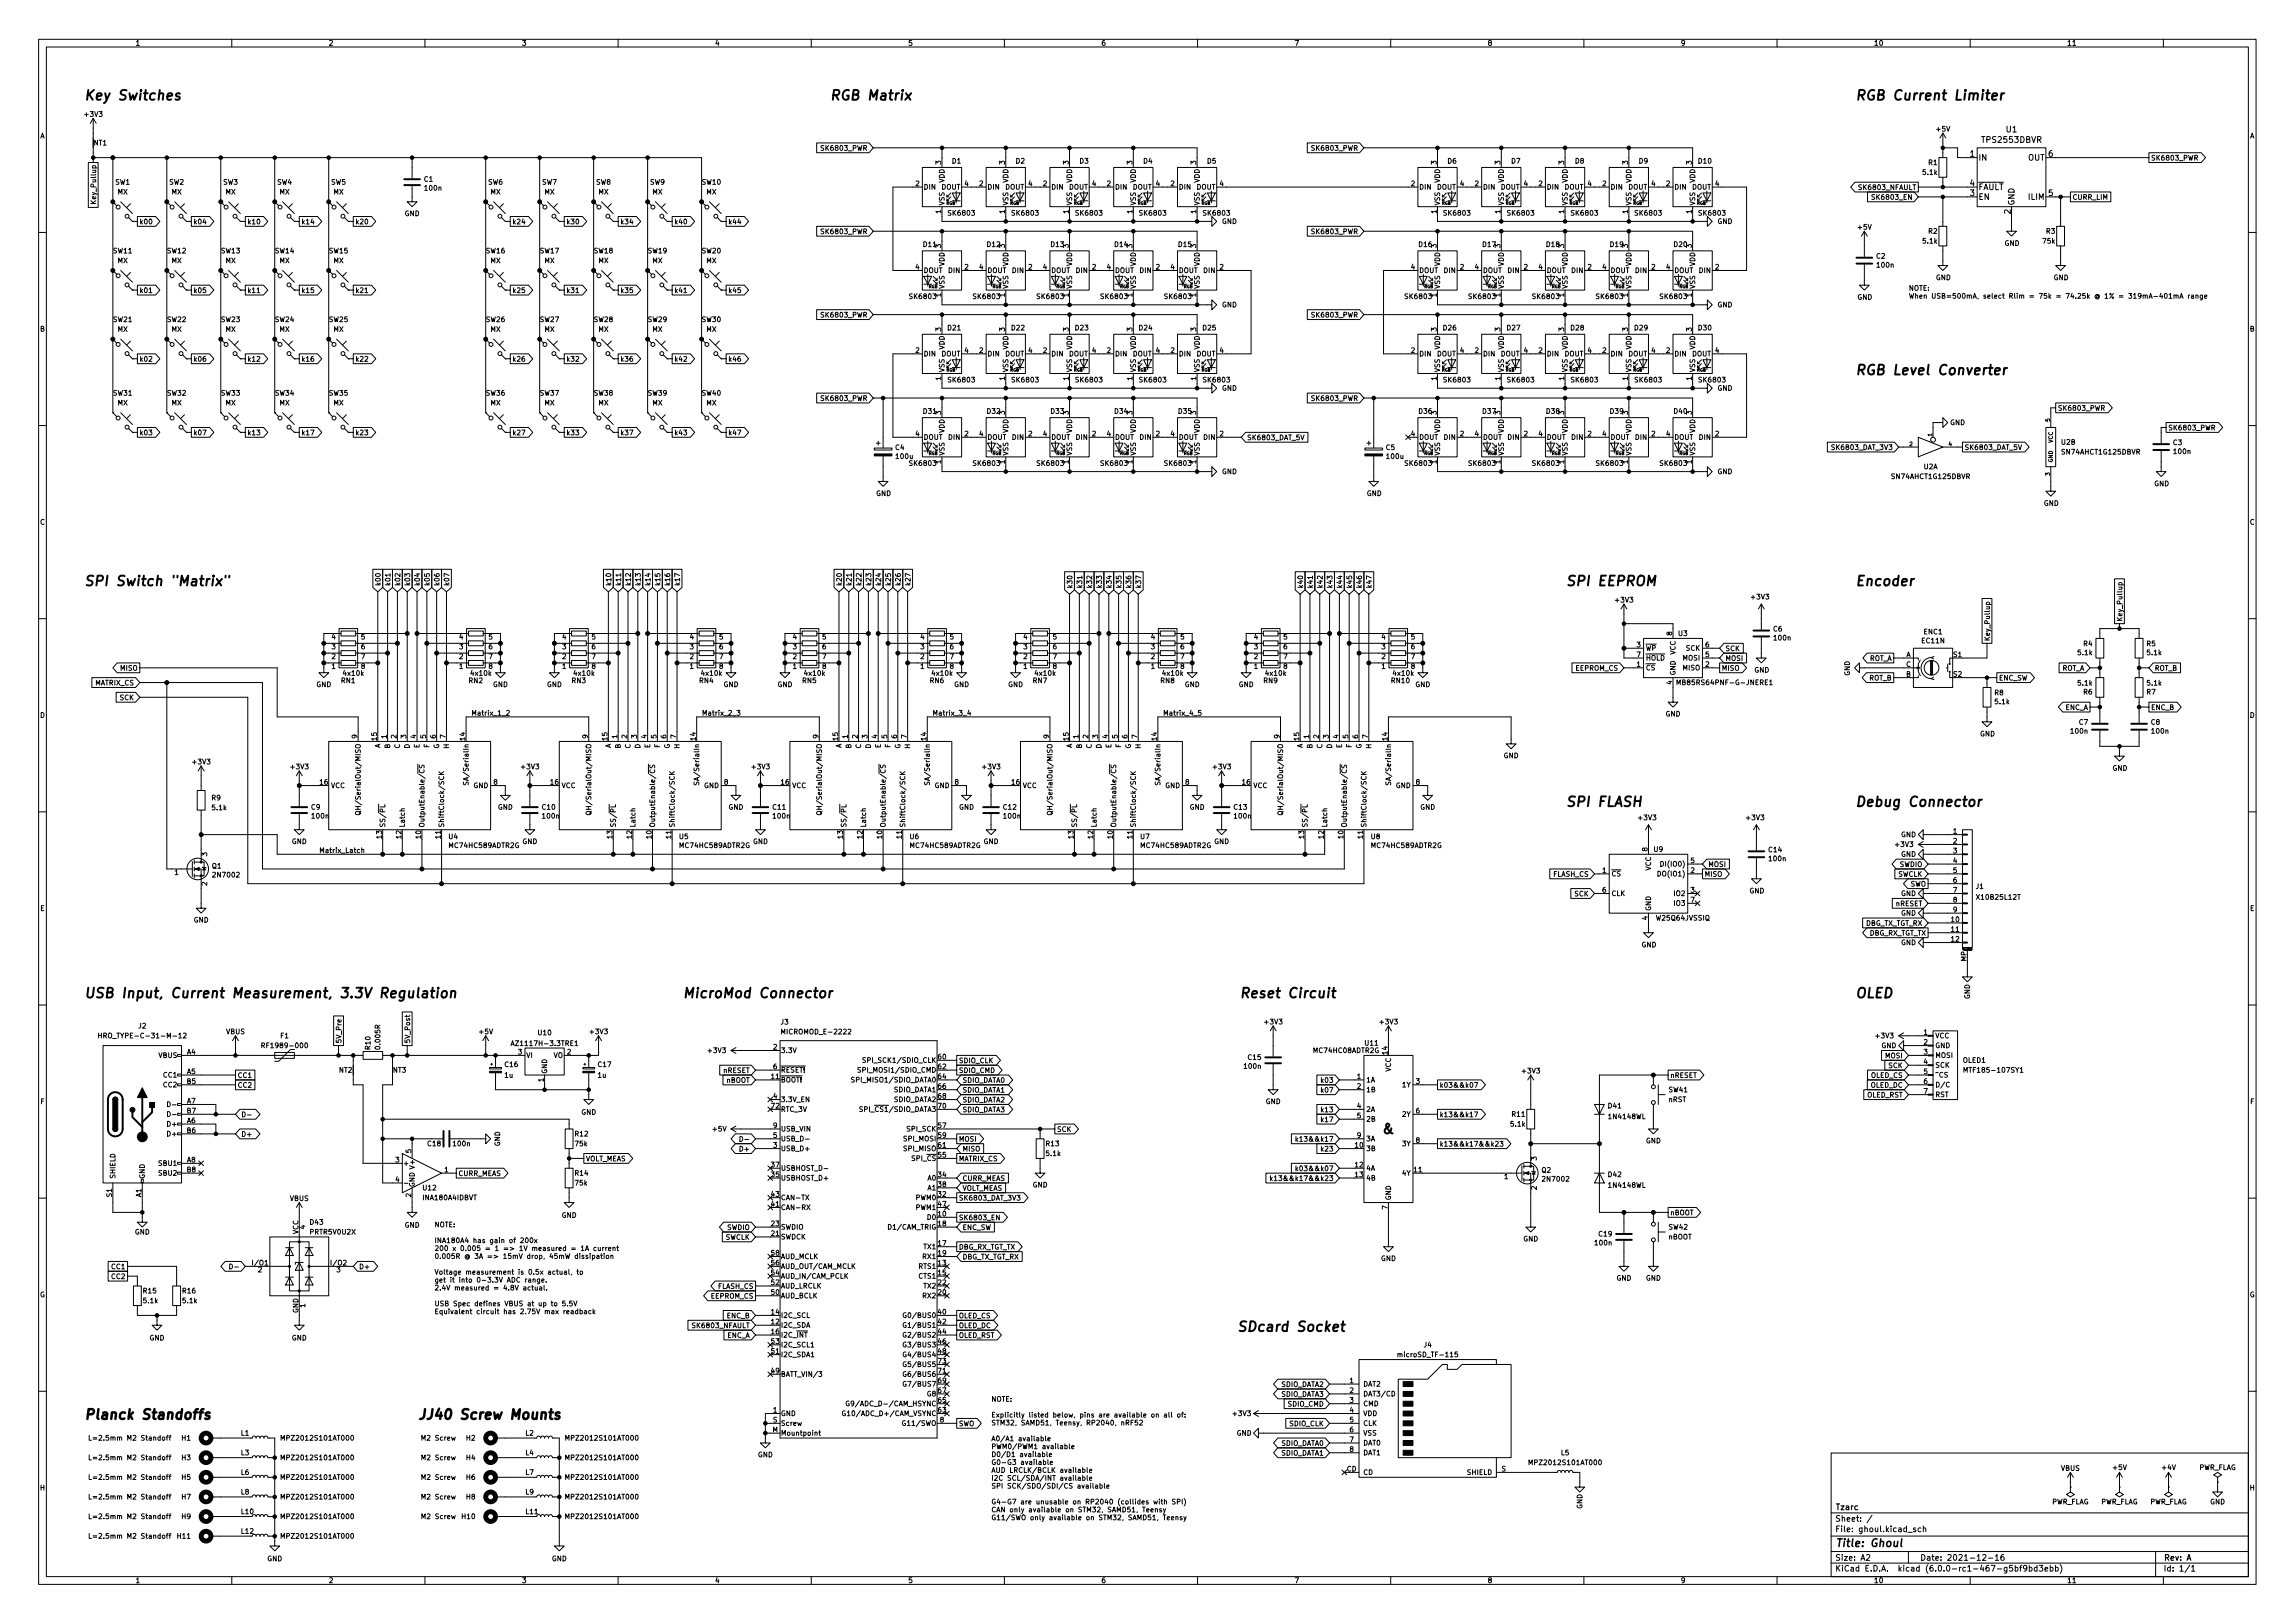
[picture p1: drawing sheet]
<svg xmlns="http://www.w3.org/2000/svg" width="594mm" height="420mm" viewBox="0 0 594 420" stroke-linecap="round" stroke-linejoin="round" font-family="sans-serif">
<defs><g id="words">
<g font-size="3.5">
<text x="21.6" y="26">Key Switches</text>
<text x="214.6" y="26">RGB Matrix</text>
<text x="480.1" y="26">RGB Current Limiter</text>
<text x="480.1" y="97.1">RGB Level Converter</text>
<text x="21.6" y="151.7">SPI Switch &quot;Matrix&quot;</text>
<text x="405.1" y="151.7">SPI EEPROM</text>
<text x="480.1" y="151.7">Encoder</text>
<text x="405.1" y="208.8">SPI FLASH</text>
<text x="480.1" y="208.8">Debug Connector</text>
<text x="21.6" y="258.4">USB Input, Current Measurement, 3.3V Regulation</text>
<text x="176.5" y="258.4">MicroMod Connector</text>
<text x="320.7" y="258.4">Reset Circuit</text>
<text x="480.1" y="258.4">OLED</text>
<text x="358.1" y="293.5">&amp;</text>
<text x="320" y="344.7">SDcard Socket</text>
<text x="21.6" y="367.5">Planck Standoffs</text>
<text x="107.9" y="367.5">JJ40 Screw Mounts</text>
</g>
<text font-size="2.8" x="475" y="400.5">Title: Ghoul</text>
<g font-size="2.1">
<text x="519.3" y="34.3">U1</text>
<text x="510" y="40.6">1</text>
<text x="512.1" y="41.6">IN</text>
<text x="513.3" y="36.9">TPS2553DBVR</text>
<text x="524.9" y="41.6">OUT</text>
<text x="530.3" y="40.6">6</text>
<text x="510" y="50.7">3</text>
<text x="510" y="48.2">4</text>
<text x="512.1" y="51.7">EN</text>
<text x="512.1" y="49.2">~{FAULT}</text>
<text x="521.4" y="53.3" transform="rotate(-90 521.4 53.3)">GND</text>
<text x="525.2" y="51.7">ILIM</text>
<text x="530.3" y="50.7">5</text>
<text x="520.4" y="55.4" transform="rotate(-90 520.4 55.4)">2</text>
<text x="475" y="393.9">Sheet: /</text>
<text x="475" y="390.9">Tzarc</text>
<text x="475" y="396.6">File: ghoul.kicad_sch</text>
<text x="475" y="406.8">KiCad E.D.A. kicad (6.0.0-rc1-467-g5bf9bd3ebb)</text>
<text x="475" y="404">Size: A2</text>
<text x="497" y="404">Date: 2021-12-16</text>
<text x="560" y="404">Rev: A</text>
<text x="560" y="406.8">Id: 1/1</text>
</g>
<g font-size="1.8">
<text x="35" y="11.8">1</text>
<text x="85" y="11.8">2</text>
<text x="135" y="11.8">3</text>
<text x="185" y="11.8">4</text>
<text x="235" y="11.8">5</text>
<text x="285" y="11.8">6</text>
<text x="335" y="11.8">7</text>
<text x="385" y="11.8">8</text>
<text x="435" y="11.8">9</text>
<text x="485" y="11.8">10</text>
<text x="535" y="11.8">11</text>
<text x="10.3" y="35.8">A</text>
<text x="22" y="30.2">+3V3</text>
<text x="501.3" y="34">+5V</text>
<text x="582.4" y="35.8">A</text>
<text x="24.3" y="37.6">NT1</text>
<text x="213.1" y="39">SK6803_PWR</text>
<text x="340.1" y="39">SK6803_PWR</text>
<text x="556.7" y="41.5">SK6803_PWR</text>
<text x="29.8" y="47.8">SW1</text>
<text x="43.8" y="47.8">SW2</text>
<text x="57.8" y="47.8">SW3</text>
<text x="71.7" y="47.8">SW4</text>
<text x="85.7" y="47.8">SW5</text>
<text x="109.8" y="47">C1</text>
<text x="126.4" y="47.8">SW6</text>
<text x="140.3" y="47.8">SW7</text>
<text x="154.3" y="47.8">SW8</text>
<text x="168.3" y="47.8">SW9</text>
<text x="181.7" y="47.8">SW10</text>
<text x="243.6" y="42.6" transform="rotate(-90 243.6 42.6)">3</text>
<text x="244.5" y="47.3" transform="rotate(-90 244.5 47.3)">VDD</text>
<text x="246.5" y="42.3">D1</text>
<text x="260.1" y="42.6" transform="rotate(-90 260.1 42.6)">3</text>
<text x="261" y="47.3" transform="rotate(-90 261 47.3)">VDD</text>
<text x="263" y="42.3">D2</text>
<text x="276.6" y="42.6" transform="rotate(-90 276.6 42.6)">3</text>
<text x="277.5" y="47.3" transform="rotate(-90 277.5 47.3)">VDD</text>
<text x="279.5" y="42.3">D3</text>
<text x="293.1" y="42.6" transform="rotate(-90 293.1 42.6)">3</text>
<text x="294" y="47.3" transform="rotate(-90 294 47.3)">VDD</text>
<text x="296" y="42.3">D4</text>
<text x="309.6" y="42.6" transform="rotate(-90 309.6 42.6)">3</text>
<text x="310.5" y="47.3" transform="rotate(-90 310.5 47.3)">VDD</text>
<text x="312.5" y="42.3">D5</text>
<text x="371.9" y="42.6" transform="rotate(-90 371.9 42.6)">3</text>
<text x="372.7" y="47.3" transform="rotate(-90 372.7 47.3)">VDD</text>
<text x="374.7" y="42.3">D6</text>
<text x="388.4" y="42.6" transform="rotate(-90 388.4 42.6)">3</text>
<text x="389.3" y="47.3" transform="rotate(-90 389.3 47.3)">VDD</text>
<text x="391.3" y="42.3">D7</text>
<text x="404.9" y="42.6" transform="rotate(-90 404.9 42.6)">3</text>
<text x="405.8" y="47.3" transform="rotate(-90 405.8 47.3)">VDD</text>
<text x="407.8" y="42.3">D8</text>
<text x="421.4" y="42.6" transform="rotate(-90 421.4 42.6)">3</text>
<text x="422.3" y="47.3" transform="rotate(-90 422.3 47.3)">VDD</text>
<text x="424.3" y="42.3">D9</text>
<text x="437.9" y="42.6" transform="rotate(-90 437.9 42.6)">3</text>
<text x="438.8" y="47.3" transform="rotate(-90 438.8 47.3)">VDD</text>
<text x="439.7" y="42.3">D10</text>
<text x="497.8" y="45.3">5.1k</text>
<text x="499.2" y="42.7">R1</text>
<text x="24.9" y="52.2" transform="rotate(-90 24.9 52.2)">Key_Pullup</text>
<text x="30.4" y="50.3">MX</text>
<text x="44.4" y="50.3">MX</text>
<text x="58.4" y="50.3">MX</text>
<text x="72.3" y="50.3">MX</text>
<text x="86.3" y="50.3">MX</text>
<text x="110.1" y="49.3">100n</text>
<text x="126.9" y="50.3">MX</text>
<text x="140.9" y="50.3">MX</text>
<text x="154.9" y="50.3">MX</text>
<text x="168.9" y="50.3">MX</text>
<text x="182.8" y="50.3">MX</text>
<text x="237" y="48.2">2</text>
<text x="239" y="49.1">DIN</text>
<text x="243.7" y="49.1">DOUT</text>
<text x="244.5" y="53.3" transform="rotate(-90 244.5 53.3)">VSS</text>
<text x="249.7" y="48.2">4</text>
<text x="253.5" y="48.2">2</text>
<text x="255.5" y="49.1">DIN</text>
<text x="260.2" y="49.1">DOUT</text>
<text x="261" y="53.3" transform="rotate(-90 261 53.3)">VSS</text>
<text x="266.2" y="48.2">4</text>
<text x="270" y="48.2">2</text>
<text x="272" y="49.1">DIN</text>
<text x="276.7" y="49.1">DOUT</text>
<text x="277.5" y="53.3" transform="rotate(-90 277.5 53.3)">VSS</text>
<text x="282.7" y="48.2">4</text>
<text x="286.5" y="48.2">2</text>
<text x="288.5" y="49.1">DIN</text>
<text x="293.2" y="49.1">DOUT</text>
<text x="294" y="53.3" transform="rotate(-90 294 53.3)">VSS</text>
<text x="299.2" y="48.2">4</text>
<text x="303" y="48.2">2</text>
<text x="305.1" y="49.1">DIN</text>
<text x="309.7" y="49.1">DOUT</text>
<text x="310.5" y="53.3" transform="rotate(-90 310.5 53.3)">VSS</text>
<text x="315.7" y="48.2">4</text>
<text x="365.3" y="48.2">2</text>
<text x="367.3" y="49.1">DIN</text>
<text x="371.9" y="49.1">DOUT</text>
<text x="372.7" y="53.3" transform="rotate(-90 372.7 53.3)">VSS</text>
<text x="378" y="48.2">4</text>
<text x="381.8" y="48.2">2</text>
<text x="383.8" y="49.1">DIN</text>
<text x="388.4" y="49.1">DOUT</text>
<text x="389.3" y="53.3" transform="rotate(-90 389.3 53.3)">VSS</text>
<text x="394.5" y="48.2">4</text>
<text x="398.3" y="48.2">2</text>
<text x="400.3" y="49.1">DIN</text>
<text x="404.9" y="49.1">DOUT</text>
<text x="405.8" y="53.3" transform="rotate(-90 405.8 53.3)">VSS</text>
<text x="411" y="48.2">4</text>
<text x="414.8" y="48.2">2</text>
<text x="416.8" y="49.1">DIN</text>
<text x="421.5" y="49.1">DOUT</text>
<text x="422.3" y="53.3" transform="rotate(-90 422.3 53.3)">VSS</text>
<text x="427.5" y="48.2">4</text>
<text x="431.3" y="48.2">2</text>
<text x="433.3" y="49.1">DIN</text>
<text x="438" y="49.1">DOUT</text>
<text x="438.8" y="53.3" transform="rotate(-90 438.8 53.3)">VSS</text>
<text x="444" y="48.2">4</text>
<text x="481.6" y="49.2">SK6803_NFAULT</text>
<text x="485.3" y="51.7">SK6803_EN</text>
<text x="536.4" y="51.7">CURR_LIM</text>
<text x="36" y="58">k00</text>
<text x="50" y="58">k04</text>
<text x="64" y="58">k10</text>
<text x="77.9" y="58">k14</text>
<text x="91.9" y="58">k20</text>
<text x="104.7" y="55.9">GND</text>
<text x="132.6" y="58">k24</text>
<text x="146.5" y="58">k30</text>
<text x="160.5" y="58">k34</text>
<text x="174.5" y="58">k40</text>
<text x="188.4" y="58">k44</text>
<text x="243.6" y="55.3" transform="rotate(-90 243.6 55.3)">1</text>
<text x="245.7" y="55.8">SK6803</text>
<text x="260.1" y="55.3" transform="rotate(-90 260.1 55.3)">1</text>
<text x="262.2" y="55.8">SK6803</text>
<text x="276.6" y="55.3" transform="rotate(-90 276.6 55.3)">1</text>
<text x="278.7" y="55.8">SK6803</text>
<text x="293.1" y="55.3" transform="rotate(-90 293.1 55.3)">1</text>
<text x="295.2" y="55.8">SK6803</text>
<text x="309.6" y="55.3" transform="rotate(-90 309.6 55.3)">1</text>
<text x="311.7" y="55.8">SK6803</text>
<text x="316.3" y="58">GND</text>
<text x="371.9" y="55.3" transform="rotate(-90 371.9 55.3)">1</text>
<text x="373.9" y="55.8">SK6803</text>
<text x="388.4" y="55.3" transform="rotate(-90 388.4 55.3)">1</text>
<text x="390.4" y="55.8">SK6803</text>
<text x="404.9" y="55.3" transform="rotate(-90 404.9 55.3)">1</text>
<text x="406.9" y="55.8">SK6803</text>
<text x="421.4" y="55.3" transform="rotate(-90 421.4 55.3)">1</text>
<text x="423.5" y="55.8">SK6803</text>
<text x="437.9" y="55.3" transform="rotate(-90 437.9 55.3)">1</text>
<text x="440" y="55.8">SK6803</text>
<text x="444.5" y="58">GND</text>
<text x="481" y="59.4">+5V</text>
<text x="29.3" y="65.6">SW11</text>
<text x="43.3" y="65.6">SW12</text>
<text x="57.3" y="65.6">SW13</text>
<text x="71.3" y="65.6">SW14</text>
<text x="85.2" y="65.6">SW15</text>
<text x="125.9" y="65.6">SW16</text>
<text x="139.8" y="65.6">SW17</text>
<text x="153.8" y="65.6">SW18</text>
<text x="167.8" y="65.6">SW19</text>
<text x="181.7" y="65.6">SW20</text>
<text x="213.1" y="60.6">SK6803_PWR</text>
<text x="239.1" y="63.9">D11</text>
<text x="243.6" y="64.2" transform="rotate(-90 243.6 64.2)">3</text>
<text x="255.6" y="63.9">D12</text>
<text x="260.1" y="64.2" transform="rotate(-90 260.1 64.2)">3</text>
<text x="272.1" y="63.9">D13</text>
<text x="276.6" y="64.2" transform="rotate(-90 276.6 64.2)">3</text>
<text x="288.6" y="63.9">D14</text>
<text x="293.1" y="64.2" transform="rotate(-90 293.1 64.2)">3</text>
<text x="305.1" y="63.9">D15</text>
<text x="309.6" y="64.2" transform="rotate(-90 309.6 64.2)">3</text>
<text x="340.1" y="60.6">SK6803_PWR</text>
<text x="367.3" y="63.9">D16</text>
<text x="371.9" y="64.2" transform="rotate(-90 371.9 64.2)">3</text>
<text x="383.8" y="63.9">D17</text>
<text x="388.4" y="64.2" transform="rotate(-90 388.4 64.2)">3</text>
<text x="400.4" y="63.9">D18</text>
<text x="404.9" y="64.2" transform="rotate(-90 404.9 64.2)">3</text>
<text x="416.9" y="63.9">D19</text>
<text x="421.4" y="64.2" transform="rotate(-90 421.4 64.2)">3</text>
<text x="433.4" y="63.9">D20</text>
<text x="437.9" y="64.2" transform="rotate(-90 437.9 64.2)">3</text>
<text x="497.8" y="63">5.1k</text>
<text x="499.2" y="60.5">R2</text>
<text x="518.9" y="63.6">GND</text>
<text x="528.9" y="63">75k</text>
<text x="529.7" y="60.5">R3</text>
<text x="30.4" y="68.1">MX</text>
<text x="44.4" y="68.1">MX</text>
<text x="58.4" y="68.1">MX</text>
<text x="72.3" y="68.1">MX</text>
<text x="86.3" y="68.1">MX</text>
<text x="126.9" y="68.1">MX</text>
<text x="140.9" y="68.1">MX</text>
<text x="154.9" y="68.1">MX</text>
<text x="168.9" y="68.1">MX</text>
<text x="182.8" y="68.1">MX</text>
<text x="237" y="69.8">4</text>
<text x="239" y="70.7">DOUT</text>
<text x="244.5" y="68.9" transform="rotate(-90 244.5 68.9)">VDD</text>
<text x="245.6" y="70.7">DIN</text>
<text x="249.7" y="69.8">2</text>
<text x="253.5" y="69.8">4</text>
<text x="255.5" y="70.7">DOUT</text>
<text x="261" y="68.9" transform="rotate(-90 261 68.9)">VDD</text>
<text x="262.1" y="70.7">DIN</text>
<text x="266.2" y="69.8">2</text>
<text x="270" y="69.8">4</text>
<text x="272" y="70.7">DOUT</text>
<text x="277.5" y="68.9" transform="rotate(-90 277.5 68.9)">VDD</text>
<text x="278.6" y="70.7">DIN</text>
<text x="282.7" y="69.8">2</text>
<text x="286.5" y="69.8">4</text>
<text x="288.5" y="70.7">DOUT</text>
<text x="294" y="68.9" transform="rotate(-90 294 68.9)">VDD</text>
<text x="295.2" y="70.7">DIN</text>
<text x="299.2" y="69.8">2</text>
<text x="303" y="69.8">4</text>
<text x="305.1" y="70.7">DOUT</text>
<text x="310.5" y="68.9" transform="rotate(-90 310.5 68.9)">VDD</text>
<text x="311.7" y="70.7">DIN</text>
<text x="315.7" y="69.8">2</text>
<text x="365.3" y="69.8">4</text>
<text x="367.3" y="70.7">DOUT</text>
<text x="372.7" y="68.9" transform="rotate(-90 372.7 68.9)">VDD</text>
<text x="373.9" y="70.7">DIN</text>
<text x="378" y="69.8">2</text>
<text x="381.8" y="69.8">4</text>
<text x="383.8" y="70.7">DOUT</text>
<text x="389.3" y="68.9" transform="rotate(-90 389.3 68.9)">VDD</text>
<text x="390.4" y="70.7">DIN</text>
<text x="394.5" y="69.8">2</text>
<text x="398.3" y="69.8">4</text>
<text x="400.3" y="70.7">DOUT</text>
<text x="405.8" y="68.9" transform="rotate(-90 405.8 68.9)">VDD</text>
<text x="406.9" y="70.7">DIN</text>
<text x="411" y="69.8">2</text>
<text x="414.8" y="69.8">4</text>
<text x="416.8" y="70.7">DOUT</text>
<text x="422.3" y="68.9" transform="rotate(-90 422.3 68.9)">VDD</text>
<text x="423.4" y="70.7">DIN</text>
<text x="427.5" y="69.8">2</text>
<text x="431.3" y="69.8">4</text>
<text x="433.3" y="70.7">DOUT</text>
<text x="438.8" y="68.9" transform="rotate(-90 438.8 68.9)">VDD</text>
<text x="439.9" y="70.7">DIN</text>
<text x="444" y="69.8">2</text>
<text x="485.7" y="66.9">C2</text>
<text x="486" y="69.3">100n</text>
<text x="36" y="75.8">k01</text>
<text x="50" y="75.8">k05</text>
<text x="64" y="75.8">k11</text>
<text x="77.9" y="75.8">k15</text>
<text x="91.9" y="75.8">k21</text>
<text x="132.6" y="75.8">k25</text>
<text x="146.5" y="75.8">k31</text>
<text x="160.5" y="75.8">k35</text>
<text x="174.5" y="75.8">k41</text>
<text x="188.4" y="75.8">k45</text>
<text x="235.6" y="77.4">SK6803</text>
<text x="243.6" y="76.9" transform="rotate(-90 243.6 76.9)">1</text>
<text x="244.5" y="74.8" transform="rotate(-90 244.5 74.8)">VSS</text>
<text x="252.1" y="77.4">SK6803</text>
<text x="260.1" y="76.9" transform="rotate(-90 260.1 76.9)">1</text>
<text x="261" y="74.8" transform="rotate(-90 261 74.8)">VSS</text>
<text x="268.7" y="77.4">SK6803</text>
<text x="276.6" y="76.9" transform="rotate(-90 276.6 76.9)">1</text>
<text x="277.5" y="74.8" transform="rotate(-90 277.5 74.8)">VSS</text>
<text x="285.2" y="77.4">SK6803</text>
<text x="293.1" y="76.9" transform="rotate(-90 293.1 76.9)">1</text>
<text x="294" y="74.8" transform="rotate(-90 294 74.8)">VSS</text>
<text x="301.7" y="77.4">SK6803</text>
<text x="309.6" y="76.9" transform="rotate(-90 309.6 76.9)">1</text>
<text x="310.5" y="74.8" transform="rotate(-90 310.5 74.8)">VSS</text>
<text x="363.9" y="77.4">SK6803</text>
<text x="371.9" y="76.9" transform="rotate(-90 371.9 76.9)">1</text>
<text x="372.7" y="74.8" transform="rotate(-90 372.7 74.8)">VSS</text>
<text x="380.4" y="77.4">SK6803</text>
<text x="388.4" y="76.9" transform="rotate(-90 388.4 76.9)">1</text>
<text x="389.3" y="74.8" transform="rotate(-90 389.3 74.8)">VSS</text>
<text x="396.9" y="77.4">SK6803</text>
<text x="404.9" y="76.9" transform="rotate(-90 404.9 76.9)">1</text>
<text x="405.8" y="74.8" transform="rotate(-90 405.8 74.8)">VSS</text>
<text x="413.4" y="77.4">SK6803</text>
<text x="421.4" y="76.9" transform="rotate(-90 421.4 76.9)">1</text>
<text x="422.3" y="74.8" transform="rotate(-90 422.3 74.8)">VSS</text>
<text x="429.9" y="77.4">SK6803</text>
<text x="437.9" y="76.9" transform="rotate(-90 437.9 76.9)">1</text>
<text x="438.8" y="74.8" transform="rotate(-90 438.8 74.8)">VSS</text>
<text x="480.8" y="77.6">GND</text>
<text x="494" y="75.2">NOTE:</text>
<text x="494" y="77.3">When USB=500mA, select Rlim = 75k = 74.25k @ 1% = 319mA-401mA range</text>
<text x="501.1" y="72.5">GND</text>
<text x="531.6" y="72.5">GND</text>
<text x="29.3" y="83.4">SW21</text>
<text x="43.3" y="83.4">SW22</text>
<text x="57.3" y="83.4">SW23</text>
<text x="71.3" y="83.4">SW24</text>
<text x="85.2" y="83.4">SW25</text>
<text x="125.9" y="83.4">SW26</text>
<text x="139.8" y="83.4">SW27</text>
<text x="153.8" y="83.4">SW28</text>
<text x="167.8" y="83.4">SW29</text>
<text x="181.7" y="83.4">SW30</text>
<text x="213.1" y="82.2">SK6803_PWR</text>
<text x="316.3" y="79.5">GND</text>
<text x="340.1" y="82.2">SK6803_PWR</text>
<text x="444.5" y="79.5">GND</text>
<text x="10.3" y="85.8">B</text>
<text x="30.4" y="85.9">MX</text>
<text x="44.4" y="85.9">MX</text>
<text x="58.4" y="85.9">MX</text>
<text x="72.3" y="85.9">MX</text>
<text x="86.3" y="85.9">MX</text>
<text x="126.9" y="85.9">MX</text>
<text x="140.9" y="85.9">MX</text>
<text x="154.9" y="85.9">MX</text>
<text x="168.9" y="85.9">MX</text>
<text x="182.8" y="85.9">MX</text>
<text x="243.6" y="85.8" transform="rotate(-90 243.6 85.8)">3</text>
<text x="245.4" y="85.5">D21</text>
<text x="260.1" y="85.8" transform="rotate(-90 260.1 85.8)">3</text>
<text x="261.9" y="85.5">D22</text>
<text x="276.6" y="85.8" transform="rotate(-90 276.6 85.8)">3</text>
<text x="278.4" y="85.5">D23</text>
<text x="293.1" y="85.8" transform="rotate(-90 293.1 85.8)">3</text>
<text x="294.9" y="85.5">D24</text>
<text x="309.6" y="85.8" transform="rotate(-90 309.6 85.8)">3</text>
<text x="311.4" y="85.5">D25</text>
<text x="371.9" y="85.8" transform="rotate(-90 371.9 85.8)">3</text>
<text x="373.6" y="85.5">D26</text>
<text x="388.4" y="85.8" transform="rotate(-90 388.4 85.8)">3</text>
<text x="390.2" y="85.5">D27</text>
<text x="404.9" y="85.8" transform="rotate(-90 404.9 85.8)">3</text>
<text x="406.7" y="85.5">D28</text>
<text x="421.4" y="85.8" transform="rotate(-90 421.4 85.8)">3</text>
<text x="423.2" y="85.5">D29</text>
<text x="437.9" y="85.8" transform="rotate(-90 437.9 85.8)">3</text>
<text x="439.7" y="85.5">D30</text>
<text x="582.4" y="85.8">B</text>
<text x="36" y="93.6">k02</text>
<text x="50" y="93.6">k06</text>
<text x="64" y="93.6">k12</text>
<text x="77.9" y="93.6">k16</text>
<text x="91.9" y="93.6">k22</text>
<text x="132.6" y="93.6">k26</text>
<text x="146.5" y="93.6">k32</text>
<text x="160.5" y="93.6">k36</text>
<text x="174.5" y="93.6">k42</text>
<text x="188.4" y="93.6">k46</text>
<text x="237" y="91.4">2</text>
<text x="239" y="92.2">DIN</text>
<text x="243.7" y="92.2">DOUT</text>
<text x="244.5" y="90.5" transform="rotate(-90 244.5 90.5)">VDD</text>
<text x="249.7" y="91.4">4</text>
<text x="253.5" y="91.4">2</text>
<text x="255.5" y="92.2">DIN</text>
<text x="260.2" y="92.2">DOUT</text>
<text x="261" y="90.5" transform="rotate(-90 261 90.5)">VDD</text>
<text x="266.2" y="91.4">4</text>
<text x="270" y="91.4">2</text>
<text x="272" y="92.2">DIN</text>
<text x="276.7" y="92.2">DOUT</text>
<text x="277.5" y="90.5" transform="rotate(-90 277.5 90.5)">VDD</text>
<text x="282.7" y="91.4">4</text>
<text x="286.5" y="91.4">2</text>
<text x="288.5" y="92.2">DIN</text>
<text x="293.2" y="92.2">DOUT</text>
<text x="294" y="90.5" transform="rotate(-90 294 90.5)">VDD</text>
<text x="299.2" y="91.4">4</text>
<text x="303" y="91.4">2</text>
<text x="305.1" y="92.2">DIN</text>
<text x="309.7" y="92.2">DOUT</text>
<text x="310.5" y="90.5" transform="rotate(-90 310.5 90.5)">VDD</text>
<text x="315.7" y="91.4">4</text>
<text x="365.3" y="91.4">2</text>
<text x="367.3" y="92.2">DIN</text>
<text x="371.9" y="92.2">DOUT</text>
<text x="372.7" y="90.5" transform="rotate(-90 372.7 90.5)">VDD</text>
<text x="378" y="91.4">4</text>
<text x="381.8" y="91.4">2</text>
<text x="383.8" y="92.2">DIN</text>
<text x="388.4" y="92.2">DOUT</text>
<text x="389.3" y="90.5" transform="rotate(-90 389.3 90.5)">VDD</text>
<text x="394.5" y="91.4">4</text>
<text x="398.3" y="91.4">2</text>
<text x="400.3" y="92.2">DIN</text>
<text x="404.9" y="92.2">DOUT</text>
<text x="405.8" y="90.5" transform="rotate(-90 405.8 90.5)">VDD</text>
<text x="411" y="91.4">4</text>
<text x="414.8" y="91.4">2</text>
<text x="416.8" y="92.2">DIN</text>
<text x="421.5" y="92.2">DOUT</text>
<text x="422.3" y="90.5" transform="rotate(-90 422.3 90.5)">VDD</text>
<text x="427.5" y="91.4">4</text>
<text x="431.3" y="91.4">2</text>
<text x="433.3" y="92.2">DIN</text>
<text x="438" y="92.2">DOUT</text>
<text x="438.8" y="90.5" transform="rotate(-90 438.8 90.5)">VDD</text>
<text x="444" y="91.4">4</text>
<text x="243.6" y="98.5" transform="rotate(-90 243.6 98.5)">1</text>
<text x="244.5" y="96.4" transform="rotate(-90 244.5 96.4)">VSS</text>
<text x="245.7" y="99">SK6803</text>
<text x="260.1" y="98.5" transform="rotate(-90 260.1 98.5)">1</text>
<text x="261" y="96.4" transform="rotate(-90 261 96.4)">VSS</text>
<text x="262.2" y="99">SK6803</text>
<text x="276.6" y="98.5" transform="rotate(-90 276.6 98.5)">1</text>
<text x="277.5" y="96.4" transform="rotate(-90 277.5 96.4)">VSS</text>
<text x="278.7" y="99">SK6803</text>
<text x="293.1" y="98.5" transform="rotate(-90 293.1 98.5)">1</text>
<text x="294" y="96.4" transform="rotate(-90 294 96.4)">VSS</text>
<text x="295.2" y="99">SK6803</text>
<text x="309.6" y="98.5" transform="rotate(-90 309.6 98.5)">1</text>
<text x="310.5" y="96.4" transform="rotate(-90 310.5 96.4)">VSS</text>
<text x="311.7" y="99">SK6803</text>
<text x="316.3" y="101.1">GND</text>
<text x="371.9" y="98.5" transform="rotate(-90 371.9 98.5)">1</text>
<text x="372.7" y="96.4" transform="rotate(-90 372.7 96.4)">VSS</text>
<text x="373.9" y="99">SK6803</text>
<text x="388.4" y="98.5" transform="rotate(-90 388.4 98.5)">1</text>
<text x="389.3" y="96.4" transform="rotate(-90 389.3 96.4)">VSS</text>
<text x="390.4" y="99">SK6803</text>
<text x="404.9" y="98.5" transform="rotate(-90 404.9 98.5)">1</text>
<text x="405.8" y="96.4" transform="rotate(-90 405.8 96.4)">VSS</text>
<text x="406.9" y="99">SK6803</text>
<text x="421.4" y="98.5" transform="rotate(-90 421.4 98.5)">1</text>
<text x="422.3" y="96.4" transform="rotate(-90 422.3 96.4)">VSS</text>
<text x="423.5" y="99">SK6803</text>
<text x="437.9" y="98.5" transform="rotate(-90 437.9 98.5)">1</text>
<text x="438.8" y="96.4" transform="rotate(-90 438.8 96.4)">VSS</text>
<text x="440" y="99">SK6803</text>
<text x="444.5" y="101.1">GND</text>
<text x="29.3" y="102.4">SW31</text>
<text x="30.4" y="104.9">MX</text>
<text x="43.3" y="102.4">SW32</text>
<text x="44.4" y="104.9">MX</text>
<text x="57.3" y="102.4">SW33</text>
<text x="58.4" y="104.9">MX</text>
<text x="71.3" y="102.4">SW34</text>
<text x="72.3" y="104.9">MX</text>
<text x="85.2" y="102.4">SW35</text>
<text x="86.3" y="104.9">MX</text>
<text x="125.9" y="102.4">SW36</text>
<text x="126.9" y="104.9">MX</text>
<text x="139.8" y="102.4">SW37</text>
<text x="140.9" y="104.9">MX</text>
<text x="153.8" y="102.4">SW38</text>
<text x="154.9" y="104.9">MX</text>
<text x="167.8" y="102.4">SW39</text>
<text x="168.9" y="104.9">MX</text>
<text x="181.7" y="102.4">SW40</text>
<text x="182.8" y="104.9">MX</text>
<text x="213.1" y="103.8">SK6803_PWR</text>
<text x="239.1" y="107.1">D31</text>
<text x="243.6" y="107.3" transform="rotate(-90 243.6 107.3)">3</text>
<text x="255.6" y="107.1">D32</text>
<text x="260.1" y="107.3" transform="rotate(-90 260.1 107.3)">3</text>
<text x="272.1" y="107.1">D33</text>
<text x="276.6" y="107.3" transform="rotate(-90 276.6 107.3)">3</text>
<text x="288.6" y="107.1">D34</text>
<text x="293.1" y="107.3" transform="rotate(-90 293.1 107.3)">3</text>
<text x="305.1" y="107.1">D35</text>
<text x="309.6" y="107.3" transform="rotate(-90 309.6 107.3)">3</text>
<text x="340.1" y="103.8">SK6803_PWR</text>
<text x="367.3" y="107.1">D36</text>
<text x="371.9" y="107.3" transform="rotate(-90 371.9 107.3)">3</text>
<text x="383.8" y="107.1">D37</text>
<text x="388.4" y="107.3" transform="rotate(-90 388.4 107.3)">3</text>
<text x="400.4" y="107.1">D38</text>
<text x="404.9" y="107.3" transform="rotate(-90 404.9 107.3)">3</text>
<text x="416.9" y="107.1">D39</text>
<text x="421.4" y="107.3" transform="rotate(-90 421.4 107.3)">3</text>
<text x="433.4" y="107.1">D40</text>
<text x="437.9" y="107.3" transform="rotate(-90 437.9 107.3)">3</text>
<text x="532.6" y="106.3">SK6803_PWR</text>
<text x="36" y="112.7">k03</text>
<text x="50" y="112.7">k07</text>
<text x="64" y="112.7">k13</text>
<text x="77.9" y="112.7">k17</text>
<text x="91.9" y="112.7">k23</text>
<text x="132.6" y="112.7">k27</text>
<text x="146.5" y="112.7">k33</text>
<text x="160.5" y="112.7">k37</text>
<text x="174.5" y="112.7">k43</text>
<text x="188.4" y="112.7">k47</text>
<text x="237" y="112.9">4</text>
<text x="239" y="113.8">DOUT</text>
<text x="244.5" y="112.1" transform="rotate(-90 244.5 112.1)">VDD</text>
<text x="245.6" y="113.8">DIN</text>
<text x="249.7" y="112.9">2</text>
<text x="253.5" y="112.9">4</text>
<text x="255.5" y="113.8">DOUT</text>
<text x="261" y="112.1" transform="rotate(-90 261 112.1)">VDD</text>
<text x="262.1" y="113.8">DIN</text>
<text x="266.2" y="112.9">2</text>
<text x="270" y="112.9">4</text>
<text x="272" y="113.8">DOUT</text>
<text x="277.5" y="112.1" transform="rotate(-90 277.5 112.1)">VDD</text>
<text x="278.6" y="113.8">DIN</text>
<text x="282.7" y="112.9">2</text>
<text x="286.5" y="112.9">4</text>
<text x="288.5" y="113.8">DOUT</text>
<text x="294" y="112.1" transform="rotate(-90 294 112.1)">VDD</text>
<text x="295.2" y="113.8">DIN</text>
<text x="299.2" y="112.9">2</text>
<text x="303" y="112.9">4</text>
<text x="305.1" y="113.8">DOUT</text>
<text x="310.5" y="112.1" transform="rotate(-90 310.5 112.1)">VDD</text>
<text x="311.7" y="113.8">DIN</text>
<text x="315.7" y="112.9">2</text>
<text x="322.7" y="113.9">SK6803_DAT_5V</text>
<text x="365.3" y="112.9">4</text>
<text x="367.3" y="113.8">DOUT</text>
<text x="372.7" y="112.1" transform="rotate(-90 372.7 112.1)">VDD</text>
<text x="373.9" y="113.8">DIN</text>
<text x="378" y="112.9">2</text>
<text x="381.8" y="112.9">4</text>
<text x="383.8" y="113.8">DOUT</text>
<text x="389.3" y="112.1" transform="rotate(-90 389.3 112.1)">VDD</text>
<text x="390.4" y="113.8">DIN</text>
<text x="394.5" y="112.9">2</text>
<text x="398.3" y="112.9">4</text>
<text x="400.3" y="113.8">DOUT</text>
<text x="405.8" y="112.1" transform="rotate(-90 405.8 112.1)">VDD</text>
<text x="406.9" y="113.8">DIN</text>
<text x="411" y="112.9">2</text>
<text x="414.8" y="112.9">4</text>
<text x="416.8" y="113.8">DOUT</text>
<text x="422.3" y="112.1" transform="rotate(-90 422.3 112.1)">VDD</text>
<text x="423.4" y="113.8">DIN</text>
<text x="427.5" y="112.9">2</text>
<text x="431.3" y="112.9">4</text>
<text x="433.3" y="113.8">DOUT</text>
<text x="438.8" y="112.1" transform="rotate(-90 438.8 112.1)">VDD</text>
<text x="439.9" y="113.8">DIN</text>
<text x="444" y="112.9">2</text>
<text x="504.8" y="110">GND</text>
<text x="561.2" y="111.4">SK6803_PWR</text>
<text x="231.8" y="116.5">C4</text>
<text x="232" y="118.8">100u</text>
<text x="244.5" y="118" transform="rotate(-90 244.5 118)">VSS</text>
<text x="261" y="118" transform="rotate(-90 261 118)">VSS</text>
<text x="277.5" y="118" transform="rotate(-90 277.5 118)">VSS</text>
<text x="294" y="118" transform="rotate(-90 294 118)">VSS</text>
<text x="310.5" y="118" transform="rotate(-90 310.5 118)">VSS</text>
<text x="358.8" y="116.5">C5</text>
<text x="359" y="118.8">100u</text>
<text x="372.7" y="118" transform="rotate(-90 372.7 118)">VSS</text>
<text x="389.3" y="118" transform="rotate(-90 389.3 118)">VSS</text>
<text x="405.8" y="118" transform="rotate(-90 405.8 118)">VSS</text>
<text x="422.3" y="118" transform="rotate(-90 422.3 118)">VSS</text>
<text x="438.8" y="118" transform="rotate(-90 438.8 118)">VSS</text>
<text x="474.9" y="116.5">SK6803_DAT_3V3</text>
<text x="508.5" y="116.5">SK6803_DAT_5V</text>
<text x="533.6" y="115.1">U2B</text>
<text x="534" y="117.6">SN74AHCT1G125DBVR</text>
<text x="562.5" y="115.2">C3</text>
<text x="562.8" y="117.5">100n</text>
<text x="235.6" y="120.6">SK6803</text>
<text x="243.6" y="120" transform="rotate(-90 243.6 120)">1</text>
<text x="252.1" y="120.6">SK6803</text>
<text x="260.1" y="120" transform="rotate(-90 260.1 120)">1</text>
<text x="268.7" y="120.6">SK6803</text>
<text x="276.6" y="120" transform="rotate(-90 276.6 120)">1</text>
<text x="285.2" y="120.6">SK6803</text>
<text x="293.1" y="120" transform="rotate(-90 293.1 120)">1</text>
<text x="301.7" y="120.6">SK6803</text>
<text x="309.6" y="120" transform="rotate(-90 309.6 120)">1</text>
<text x="316.3" y="122.7">GND</text>
<text x="363.9" y="120.6">SK6803</text>
<text x="371.9" y="120" transform="rotate(-90 371.9 120)">1</text>
<text x="380.4" y="120.6">SK6803</text>
<text x="388.4" y="120" transform="rotate(-90 388.4 120)">1</text>
<text x="396.9" y="120.6">SK6803</text>
<text x="404.9" y="120" transform="rotate(-90 404.9 120)">1</text>
<text x="413.4" y="120.6">SK6803</text>
<text x="421.4" y="120" transform="rotate(-90 421.4 120)">1</text>
<text x="429.9" y="120.6">SK6803</text>
<text x="437.9" y="120" transform="rotate(-90 437.9 120)">1</text>
<text x="444.5" y="122.7">GND</text>
<text x="489.9" y="124">SN74AHCT1G125DBVR</text>
<text x="498" y="121.5">U2A</text>
<text x="557.6" y="125.8">GND</text>
<text x="226.8" y="128.4">GND</text>
<text x="353.8" y="128.4">GND</text>
<text x="529" y="130.9">GND</text>
<text x="10.3" y="135.8">C</text>
<text x="582.4" y="135.8">C</text>
<text x="98.5" y="151.8" transform="rotate(-90 98.5 151.8)">k00</text>
<text x="101.1" y="151.8" transform="rotate(-90 101.1 151.8)">k01</text>
<text x="103.6" y="151.8" transform="rotate(-90 103.6 151.8)">k02</text>
<text x="106.1" y="151.8" transform="rotate(-90 106.1 151.8)">k03</text>
<text x="108.7" y="151.8" transform="rotate(-90 108.7 151.8)">k04</text>
<text x="111.2" y="151.8" transform="rotate(-90 111.2 151.8)">k05</text>
<text x="113.8" y="151.8" transform="rotate(-90 113.8 151.8)">k06</text>
<text x="116.3" y="151.8" transform="rotate(-90 116.3 151.8)">k07</text>
<text x="158.2" y="151.8" transform="rotate(-90 158.2 151.8)">k10</text>
<text x="160.7" y="151.8" transform="rotate(-90 160.7 151.8)">k11</text>
<text x="163.3" y="151.8" transform="rotate(-90 163.3 151.8)">k12</text>
<text x="165.8" y="151.8" transform="rotate(-90 165.8 151.8)">k13</text>
<text x="168.4" y="151.8" transform="rotate(-90 168.4 151.8)">k14</text>
<text x="170.9" y="151.8" transform="rotate(-90 170.9 151.8)">k15</text>
<text x="173.4" y="151.8" transform="rotate(-90 173.4 151.8)">k16</text>
<text x="176" y="151.8" transform="rotate(-90 176 151.8)">k17</text>
<text x="217.9" y="151.8" transform="rotate(-90 217.9 151.8)">k20</text>
<text x="220.4" y="151.8" transform="rotate(-90 220.4 151.8)">k21</text>
<text x="223" y="151.8" transform="rotate(-90 223 151.8)">k22</text>
<text x="225.5" y="151.8" transform="rotate(-90 225.5 151.8)">k23</text>
<text x="228.1" y="151.8" transform="rotate(-90 228.1 151.8)">k24</text>
<text x="230.6" y="151.8" transform="rotate(-90 230.6 151.8)">k25</text>
<text x="233.1" y="151.8" transform="rotate(-90 233.1 151.8)">k26</text>
<text x="235.7" y="151.8" transform="rotate(-90 235.7 151.8)">k27</text>
<text x="277.6" y="152.4" transform="rotate(-90 277.6 152.4)">k30</text>
<text x="280.1" y="152.4" transform="rotate(-90 280.1 152.4)">k31</text>
<text x="282.7" y="152.4" transform="rotate(-90 282.7 152.4)">k32</text>
<text x="285.2" y="152.4" transform="rotate(-90 285.2 152.4)">k33</text>
<text x="287.7" y="152.4" transform="rotate(-90 287.7 152.4)">k34</text>
<text x="290.3" y="152.4" transform="rotate(-90 290.3 152.4)">k35</text>
<text x="292.8" y="152.4" transform="rotate(-90 292.8 152.4)">k36</text>
<text x="295.4" y="152.4" transform="rotate(-90 295.4 152.4)">k37</text>
<text x="337.3" y="152.4" transform="rotate(-90 337.3 152.4)">k40</text>
<text x="339.8" y="152.4" transform="rotate(-90 339.8 152.4)">k41</text>
<text x="342.4" y="152.4" transform="rotate(-90 342.4 152.4)">k42</text>
<text x="344.9" y="152.4" transform="rotate(-90 344.9 152.4)">k43</text>
<text x="347.4" y="152.4" transform="rotate(-90 347.4 152.4)">k44</text>
<text x="350" y="152.4" transform="rotate(-90 350 152.4)">k45</text>
<text x="352.5" y="152.4" transform="rotate(-90 352.5 152.4)">k46</text>
<text x="355.1" y="152.4" transform="rotate(-90 355.1 152.4)">k47</text>
<text x="418.3" y="156">+3V3</text>
<text x="453.5" y="155.2">+3V3</text>
<text x="549.4" y="161" transform="rotate(-90 549.4 161)">Key_Pullup</text>
<text x="85.9" y="165.5">4</text>
<text x="93.5" y="165.5">5</text>
<text x="118.9" y="165.5">4</text>
<text x="126.5" y="165.5">5</text>
<text x="145.6" y="165.5">4</text>
<text x="153.2" y="165.5">5</text>
<text x="178.6" y="165.5">4</text>
<text x="186.2" y="165.5">5</text>
<text x="205.2" y="165.5">4</text>
<text x="212.9" y="165.5">5</text>
<text x="238.3" y="165.5">4</text>
<text x="245.9" y="165.5">5</text>
<text x="264.9" y="165.5">4</text>
<text x="272.6" y="165.5">5</text>
<text x="298" y="165.5">4</text>
<text x="305.6" y="165.5">5</text>
<text x="324.6" y="165.5">4</text>
<text x="332.2" y="165.5">5</text>
<text x="357.6" y="165.5">4</text>
<text x="365.3" y="165.5">5</text>
<text x="423.7" y="167.6">3</text>
<text x="432.8" y="164.5" transform="rotate(-90 432.8 164.5)">8</text>
<text x="434.5" y="164.6">U3</text>
<text x="441.5" y="167.6">6</text>
<text x="459" y="163.5">C6</text>
<text x="459.3" y="165.8">100n</text>
<text x="497.5" y="166.5">EC11N</text>
<text x="498" y="164.2">ENC1</text>
<text x="515.1" y="166.1" transform="rotate(-90 515.1 166.1)">Key_Pullup</text>
<text x="539.3" y="167.3">R4</text>
<text x="555.7" y="167.3">R5</text>
<text x="31.2" y="173.6">MISO</text>
<text x="85.9" y="173.1">1</text>
<text x="85.9" y="170.6">2</text>
<text x="85.9" y="168.1">3</text>
<text x="93.5" y="168.1">6</text>
<text x="93.5" y="170.6">7</text>
<text x="93.5" y="173.1">8</text>
<text x="118.9" y="173.1">1</text>
<text x="118.9" y="170.6">2</text>
<text x="118.9" y="168.1">3</text>
<text x="126.5" y="168.1">6</text>
<text x="126.5" y="170.6">7</text>
<text x="126.5" y="173.1">8</text>
<text x="145.6" y="173.1">1</text>
<text x="145.6" y="170.6">2</text>
<text x="145.6" y="168.1">3</text>
<text x="153.2" y="168.1">6</text>
<text x="153.2" y="170.6">7</text>
<text x="153.2" y="173.1">8</text>
<text x="178.6" y="173.1">1</text>
<text x="178.6" y="170.6">2</text>
<text x="178.6" y="168.1">3</text>
<text x="186.2" y="168.1">6</text>
<text x="186.2" y="170.6">7</text>
<text x="186.2" y="173.1">8</text>
<text x="205.2" y="173.1">1</text>
<text x="205.2" y="170.6">2</text>
<text x="205.2" y="168.1">3</text>
<text x="212.9" y="168.1">6</text>
<text x="212.9" y="170.6">7</text>
<text x="212.9" y="173.1">8</text>
<text x="238.3" y="173.1">1</text>
<text x="238.3" y="170.6">2</text>
<text x="238.3" y="168.1">3</text>
<text x="245.9" y="168.1">6</text>
<text x="245.9" y="170.6">7</text>
<text x="245.9" y="173.1">8</text>
<text x="264.9" y="173.1">1</text>
<text x="264.9" y="170.6">2</text>
<text x="264.9" y="168.1">3</text>
<text x="272.6" y="168.1">6</text>
<text x="272.6" y="170.6">7</text>
<text x="272.6" y="173.1">8</text>
<text x="298" y="173.1">1</text>
<text x="298" y="170.6">2</text>
<text x="298" y="168.1">3</text>
<text x="305.6" y="168.1">6</text>
<text x="305.6" y="170.6">7</text>
<text x="305.6" y="173.1">8</text>
<text x="324.6" y="173.1">1</text>
<text x="324.6" y="170.6">2</text>
<text x="324.6" y="168.1">3</text>
<text x="332.2" y="168.1">6</text>
<text x="332.2" y="170.6">7</text>
<text x="332.2" y="173.1">8</text>
<text x="357.6" y="173.1">1</text>
<text x="357.6" y="170.6">2</text>
<text x="357.6" y="168.1">3</text>
<text x="365.3" y="168.1">6</text>
<text x="365.3" y="170.6">7</text>
<text x="365.3" y="173.1">8</text>
<text x="407.8" y="173.6">EEPROM_CS</text>
<text x="423.7" y="172.6">1</text>
<text x="423.7" y="170.1">7</text>
<text x="426" y="173.5">~{CS}</text>
<text x="426" y="168.4">~{WP}</text>
<text x="426" y="171">~{HOLD}</text>
<text x="433.7" y="169.5" transform="rotate(-90 433.7 169.5)">VCC</text>
<text x="435.7" y="173.5">MISO</text>
<text x="435.7" y="171">MOSI</text>
<text x="436.4" y="168.4">SCK</text>
<text x="441.5" y="172.6">2</text>
<text x="441.5" y="170.1">5</text>
<text x="445.6" y="173.6">MISO</text>
<text x="446.6" y="168.5">SCK</text>
<text x="446.6" y="171.1">MOSI</text>
<text x="483.7" y="171.1">ROT_A</text>
<text x="493.4" y="170.1">A</text>
<text x="493.4" y="172.6">C</text>
<text x="505.6" y="170.1">S1</text>
<text x="533.6" y="173.6">ROT_A</text>
<text x="538" y="169.6">5.1k</text>
<text x="555.9" y="169.6">5.1k</text>
<text x="557.7" y="173.6">ROT_B</text>
<text x="24.5" y="177.4">MATRIX_CS</text>
<text x="81.9" y="177.8">GND</text>
<text x="88.4" y="176.8">RN1</text>
<text x="89" y="174.9">4x10k</text>
<text x="121.4" y="176.8">RN2</text>
<text x="122" y="174.9">4x10k</text>
<text x="127.6" y="177.8">GND</text>
<text x="141.5" y="177.8">GND</text>
<text x="148" y="176.8">RN3</text>
<text x="148.7" y="174.9">4x10k</text>
<text x="181.1" y="176.8">RN4</text>
<text x="181.7" y="174.9">4x10k</text>
<text x="187.3" y="177.8">GND</text>
<text x="201.2" y="177.8">GND</text>
<text x="207.7" y="176.8">RN5</text>
<text x="208.4" y="174.9">4x10k</text>
<text x="240.8" y="176.8">RN6</text>
<text x="241.4" y="174.9">4x10k</text>
<text x="247" y="177.8">GND</text>
<text x="260.9" y="177.8">GND</text>
<text x="267.4" y="176.8">RN7</text>
<text x="268.1" y="174.9">4x10k</text>
<text x="300.4" y="176.8">RN8</text>
<text x="301.1" y="174.9">4x10k</text>
<text x="306.6" y="177.8">GND</text>
<text x="320.6" y="177.8">GND</text>
<text x="327.1" y="176.8">RN9</text>
<text x="327.8" y="174.9">4x10k</text>
<text x="360.2" y="176.8">RN10</text>
<text x="360.8" y="174.9">4x10k</text>
<text x="366.3" y="177.8">GND</text>
<text x="432.8" y="177.2" transform="rotate(-90 432.8 177.2)">4</text>
<text x="433.7" y="174.9" transform="rotate(-90 433.7 174.9)">GND</text>
<text x="435.3" y="177.3">MB85RS64PNF-G-JNERE1</text>
<text x="454.1" y="174.1">GND</text>
<text x="478.8" y="175" transform="rotate(-90 478.8 175)">GND</text>
<text x="483.7" y="176.2">ROT_B</text>
<text x="493.4" y="175.2">B</text>
<text x="505.6" y="175.2">S2</text>
<text x="516.3" y="180">R8</text>
<text x="517.4" y="176.2">ENC_SW</text>
<text x="538" y="177.5">5.1k</text>
<text x="539.3" y="179.8">R6</text>
<text x="555.7" y="179.8">R7</text>
<text x="555.9" y="177.5">5.1k</text>
<text x="10.3" y="185.8">D</text>
<text x="31" y="181.2">SCK</text>
<text x="121.9" y="185.2">Matrix_1_2</text>
<text x="181.6" y="185.2">Matrix_2_3</text>
<text x="241.3" y="185.2">Matrix_3_4</text>
<text x="301" y="185.2">Matrix_4_5</text>
<text x="431.1" y="185.5">GND</text>
<text x="516.5" y="182.3">5.1k</text>
<text x="534.5" y="183.8">ENC_A</text>
<text x="556.7" y="183.8">ENC_B</text>
<text x="582.4" y="185.8">D</text>
<text x="92.5" y="191.2" transform="rotate(-90 92.5 191.2)">9</text>
<text x="97.5" y="191.7" transform="rotate(-90 97.5 191.7)">15</text>
<text x="100.1" y="191.2" transform="rotate(-90 100.1 191.2)">1</text>
<text x="102.6" y="191.2" transform="rotate(-90 102.6 191.2)">2</text>
<text x="105.2" y="191.2" transform="rotate(-90 105.2 191.2)">3</text>
<text x="107.7" y="191.2" transform="rotate(-90 107.7 191.2)">4</text>
<text x="110.2" y="191.2" transform="rotate(-90 110.2 191.2)">5</text>
<text x="112.8" y="191.2" transform="rotate(-90 112.8 191.2)">6</text>
<text x="115.3" y="191.2" transform="rotate(-90 115.3 191.2)">7</text>
<text x="120.4" y="191.7" transform="rotate(-90 120.4 191.7)">14</text>
<text x="152.1" y="191.2" transform="rotate(-90 152.1 191.2)">9</text>
<text x="157.2" y="191.7" transform="rotate(-90 157.2 191.7)">15</text>
<text x="159.8" y="191.2" transform="rotate(-90 159.8 191.2)">1</text>
<text x="162.3" y="191.2" transform="rotate(-90 162.3 191.2)">2</text>
<text x="164.8" y="191.2" transform="rotate(-90 164.8 191.2)">3</text>
<text x="167.4" y="191.2" transform="rotate(-90 167.4 191.2)">4</text>
<text x="169.9" y="191.2" transform="rotate(-90 169.9 191.2)">5</text>
<text x="172.5" y="191.2" transform="rotate(-90 172.5 191.2)">6</text>
<text x="175" y="191.2" transform="rotate(-90 175 191.2)">7</text>
<text x="180.1" y="191.7" transform="rotate(-90 180.1 191.7)">14</text>
<text x="211.8" y="191.2" transform="rotate(-90 211.8 191.2)">9</text>
<text x="216.9" y="191.7" transform="rotate(-90 216.9 191.7)">15</text>
<text x="219.5" y="191.2" transform="rotate(-90 219.5 191.2)">1</text>
<text x="222" y="191.2" transform="rotate(-90 222 191.2)">2</text>
<text x="224.5" y="191.2" transform="rotate(-90 224.5 191.2)">3</text>
<text x="227.1" y="191.2" transform="rotate(-90 227.1 191.2)">4</text>
<text x="229.6" y="191.2" transform="rotate(-90 229.6 191.2)">5</text>
<text x="232.2" y="191.2" transform="rotate(-90 232.2 191.2)">6</text>
<text x="234.7" y="191.2" transform="rotate(-90 234.7 191.2)">7</text>
<text x="239.8" y="191.7" transform="rotate(-90 239.8 191.7)">14</text>
<text x="271.5" y="191.2" transform="rotate(-90 271.5 191.2)">9</text>
<text x="276.6" y="191.7" transform="rotate(-90 276.6 191.7)">15</text>
<text x="279.1" y="191.2" transform="rotate(-90 279.1 191.2)">1</text>
<text x="281.7" y="191.2" transform="rotate(-90 281.7 191.2)">2</text>
<text x="284.2" y="191.2" transform="rotate(-90 284.2 191.2)">3</text>
<text x="286.8" y="191.2" transform="rotate(-90 286.8 191.2)">4</text>
<text x="289.3" y="191.2" transform="rotate(-90 289.3 191.2)">5</text>
<text x="291.8" y="191.2" transform="rotate(-90 291.8 191.2)">6</text>
<text x="294.4" y="191.2" transform="rotate(-90 294.4 191.2)">7</text>
<text x="299.5" y="191.7" transform="rotate(-90 299.5 191.7)">14</text>
<text x="331.2" y="191.2" transform="rotate(-90 331.2 191.2)">9</text>
<text x="336.3" y="191.7" transform="rotate(-90 336.3 191.7)">15</text>
<text x="338.8" y="191.2" transform="rotate(-90 338.8 191.2)">1</text>
<text x="341.4" y="191.2" transform="rotate(-90 341.4 191.2)">2</text>
<text x="343.9" y="191.2" transform="rotate(-90 343.9 191.2)">3</text>
<text x="346.5" y="191.2" transform="rotate(-90 346.5 191.2)">4</text>
<text x="349" y="191.2" transform="rotate(-90 349 191.2)">5</text>
<text x="351.5" y="191.2" transform="rotate(-90 351.5 191.2)">6</text>
<text x="354.1" y="191.2" transform="rotate(-90 354.1 191.2)">7</text>
<text x="359.2" y="191.7" transform="rotate(-90 359.2 191.7)">14</text>
<text x="512.5" y="190.6">GND</text>
<text x="536.2" y="189.9">100n</text>
<text x="538.2" y="187.6">C7</text>
<text x="556.8" y="187.6">C8</text>
<text x="557.1" y="189.9">100n</text>
<text x="50" y="197.9">+3V3</text>
<text x="98.4" y="193.7" transform="rotate(-90 98.4 193.7)">A</text>
<text x="101" y="193.7" transform="rotate(-90 101 193.7)">B</text>
<text x="103.5" y="193.7" transform="rotate(-90 103.5 193.7)">C</text>
<text x="106" y="193.7" transform="rotate(-90 106 193.7)">D</text>
<text x="108.6" y="193.6" transform="rotate(-90 108.6 193.6)">E</text>
<text x="111.1" y="193.5" transform="rotate(-90 111.1 193.5)">F</text>
<text x="113.7" y="193.8" transform="rotate(-90 113.7 193.8)">G</text>
<text x="116.2" y="193.7" transform="rotate(-90 116.2 193.7)">H</text>
<text x="158.1" y="193.7" transform="rotate(-90 158.1 193.7)">A</text>
<text x="160.7" y="193.7" transform="rotate(-90 160.7 193.7)">B</text>
<text x="163.2" y="193.7" transform="rotate(-90 163.2 193.7)">C</text>
<text x="165.7" y="193.7" transform="rotate(-90 165.7 193.7)">D</text>
<text x="168.3" y="193.6" transform="rotate(-90 168.3 193.6)">E</text>
<text x="170.8" y="193.5" transform="rotate(-90 170.8 193.5)">F</text>
<text x="173.4" y="193.8" transform="rotate(-90 173.4 193.8)">G</text>
<text x="175.9" y="193.7" transform="rotate(-90 175.9 193.7)">H</text>
<text x="217.8" y="193.7" transform="rotate(-90 217.8 193.7)">A</text>
<text x="220.3" y="193.7" transform="rotate(-90 220.3 193.7)">B</text>
<text x="222.9" y="193.7" transform="rotate(-90 222.9 193.7)">C</text>
<text x="225.4" y="193.7" transform="rotate(-90 225.4 193.7)">D</text>
<text x="228" y="193.6" transform="rotate(-90 228 193.6)">E</text>
<text x="230.5" y="193.5" transform="rotate(-90 230.5 193.5)">F</text>
<text x="233" y="193.8" transform="rotate(-90 233 193.8)">G</text>
<text x="235.6" y="193.7" transform="rotate(-90 235.6 193.7)">H</text>
<text x="277.5" y="193.7" transform="rotate(-90 277.5 193.7)">A</text>
<text x="280" y="193.7" transform="rotate(-90 280 193.7)">B</text>
<text x="282.6" y="193.7" transform="rotate(-90 282.6 193.7)">C</text>
<text x="285.1" y="193.7" transform="rotate(-90 285.1 193.7)">D</text>
<text x="287.7" y="193.6" transform="rotate(-90 287.7 193.6)">E</text>
<text x="290.2" y="193.5" transform="rotate(-90 290.2 193.5)">F</text>
<text x="292.7" y="193.8" transform="rotate(-90 292.7 193.8)">G</text>
<text x="295.3" y="193.7" transform="rotate(-90 295.3 193.7)">H</text>
<text x="337.2" y="193.7" transform="rotate(-90 337.2 193.7)">A</text>
<text x="339.7" y="193.7" transform="rotate(-90 339.7 193.7)">B</text>
<text x="342.3" y="193.7" transform="rotate(-90 342.3 193.7)">C</text>
<text x="344.8" y="193.7" transform="rotate(-90 344.8 193.7)">D</text>
<text x="347.3" y="193.6" transform="rotate(-90 347.3 193.6)">E</text>
<text x="349.9" y="193.5" transform="rotate(-90 349.9 193.5)">F</text>
<text x="352.4" y="193.8" transform="rotate(-90 352.4 193.8)">G</text>
<text x="355" y="193.7" transform="rotate(-90 355 193.7)">H</text>
<text x="389.2" y="196.3">GND</text>
<text x="75.4" y="199.1">+3V3</text>
<text x="82.8" y="203.1">16</text>
<text x="121.3" y="201.8" transform="rotate(-90 121.3 201.8)">SA/SerialIn</text>
<text x="127.8" y="203.1">8</text>
<text x="135.1" y="199.1">+3V3</text>
<text x="142.5" y="203.1">16</text>
<text x="181" y="201.8" transform="rotate(-90 181 201.8)">SA/SerialIn</text>
<text x="187.5" y="203.1">8</text>
<text x="194.8" y="199.1">+3V3</text>
<text x="202.2" y="203.1">16</text>
<text x="240.7" y="201.8" transform="rotate(-90 240.7 201.8)">SA/SerialIn</text>
<text x="247.2" y="203.1">8</text>
<text x="254.4" y="199.1">+3V3</text>
<text x="261.9" y="203.1">16</text>
<text x="300.4" y="201.8" transform="rotate(-90 300.4 201.8)">SA/SerialIn</text>
<text x="306.8" y="203.1">8</text>
<text x="314.1" y="199.1">+3V3</text>
<text x="321.6" y="203.1">16</text>
<text x="360" y="201.8" transform="rotate(-90 360 201.8)">SA/SerialIn</text>
<text x="366.5" y="203.1">8</text>
<text x="546.8" y="199.5">GND</text>
<text x="54.8" y="207.2">R9</text>
<text x="55" y="209.7">5.1k</text>
<text x="80.6" y="209.6">C9</text>
<text x="85.6" y="204">VCC</text>
<text x="93.3" y="208.5" transform="rotate(-90 93.3 208.5)">QH/SerialOut/MISO</text>
<text x="122.6" y="204">GND</text>
<text x="128.8" y="209.6">GND</text>
<text x="140.4" y="209.6">C10</text>
<text x="145.3" y="204">VCC</text>
<text x="153" y="208.5" transform="rotate(-90 153 208.5)">QH/SerialOut/MISO</text>
<text x="182.3" y="204">GND</text>
<text x="188.5" y="209.6">GND</text>
<text x="200.1" y="209.6">C11</text>
<text x="205" y="204">VCC</text>
<text x="212.7" y="208.5" transform="rotate(-90 212.7 208.5)">QH/SerialOut/MISO</text>
<text x="241.9" y="204">GND</text>
<text x="248.2" y="209.6">GND</text>
<text x="259.8" y="209.6">C12</text>
<text x="264.7" y="204">VCC</text>
<text x="272.4" y="208.5" transform="rotate(-90 272.4 208.5)">QH/SerialOut/MISO</text>
<text x="301.6" y="204">GND</text>
<text x="307.9" y="209.6">GND</text>
<text x="319.5" y="209.6">C13</text>
<text x="324.4" y="204">VCC</text>
<text x="332.1" y="208.5" transform="rotate(-90 332.1 208.5)">QH/SerialOut/MISO</text>
<text x="361.3" y="204">GND</text>
<text x="367.6" y="209.6">GND</text>
<text x="80.8" y="211.9">100n</text>
<text x="99.7" y="214.3" transform="rotate(-90 99.7 214.3)">SS/~{PL}</text>
<text x="104.8" y="214.3" transform="rotate(-90 104.8 214.3)">Latch</text>
<text x="109.9" y="214.3" transform="rotate(-90 109.9 214.3)">OutputEnable/~{CS}</text>
<text x="114.9" y="214.3" transform="rotate(-90 114.9 214.3)">ShiftClock/SCK</text>
<text x="140.5" y="211.9">100n</text>
<text x="159.4" y="214.3" transform="rotate(-90 159.4 214.3)">SS/~{PL}</text>
<text x="164.5" y="214.3" transform="rotate(-90 164.5 214.3)">Latch</text>
<text x="169.5" y="214.3" transform="rotate(-90 169.5 214.3)">OutputEnable/~{CS}</text>
<text x="174.6" y="214.3" transform="rotate(-90 174.6 214.3)">ShiftClock/SCK</text>
<text x="200.2" y="211.9">100n</text>
<text x="219.1" y="214.3" transform="rotate(-90 219.1 214.3)">SS/~{PL}</text>
<text x="224.2" y="214.3" transform="rotate(-90 224.2 214.3)">Latch</text>
<text x="229.2" y="214.3" transform="rotate(-90 229.2 214.3)">OutputEnable/~{CS}</text>
<text x="234.3" y="214.3" transform="rotate(-90 234.3 214.3)">ShiftClock/SCK</text>
<text x="259.9" y="211.9">100n</text>
<text x="278.8" y="214.3" transform="rotate(-90 278.8 214.3)">SS/~{PL}</text>
<text x="283.8" y="214.3" transform="rotate(-90 283.8 214.3)">Latch</text>
<text x="288.9" y="214.3" transform="rotate(-90 288.9 214.3)">OutputEnable/~{CS}</text>
<text x="294" y="214.3" transform="rotate(-90 294 214.3)">ShiftClock/SCK</text>
<text x="319.6" y="211.9">100n</text>
<text x="338.5" y="214.3" transform="rotate(-90 338.5 214.3)">SS/~{PL}</text>
<text x="343.5" y="214.3" transform="rotate(-90 343.5 214.3)">Latch</text>
<text x="348.6" y="214.3" transform="rotate(-90 348.6 214.3)">OutputEnable/~{CS}</text>
<text x="353.7" y="214.3" transform="rotate(-90 353.7 214.3)">ShiftClock/SCK</text>
<text x="424.2" y="212.3">+3V3</text>
<text x="452.2" y="212.3">+3V3</text>
<text x="505.6" y="215.8">1</text>
<text x="53.6" y="221.6" transform="rotate(-90 53.6 221.6)">3</text>
<text x="75.5" y="218.5">GND</text>
<text x="82.5" y="220.8">Matrix_Latch</text>
<text x="98.8" y="217.1" transform="rotate(-90 98.8 217.1)">13</text>
<text x="103.9" y="217.1" transform="rotate(-90 103.9 217.1)">12</text>
<text x="109" y="217.1" transform="rotate(-90 109 217.1)">10</text>
<text x="114" y="217.1" transform="rotate(-90 114 217.1)">11</text>
<text x="116.2" y="217.2">U4</text>
<text x="116.5" y="219.5">MC74HC589ADTR2G</text>
<text x="135.2" y="218.5">GND</text>
<text x="158.5" y="217.1" transform="rotate(-90 158.5 217.1)">13</text>
<text x="163.6" y="217.1" transform="rotate(-90 163.6 217.1)">12</text>
<text x="168.7" y="217.1" transform="rotate(-90 168.7 217.1)">10</text>
<text x="173.7" y="217.1" transform="rotate(-90 173.7 217.1)">11</text>
<text x="175.9" y="217.2">U5</text>
<text x="176.2" y="219.5">MC74HC589ADTR2G</text>
<text x="194.9" y="218.5">GND</text>
<text x="218.2" y="217.1" transform="rotate(-90 218.2 217.1)">13</text>
<text x="223.3" y="217.1" transform="rotate(-90 223.3 217.1)">12</text>
<text x="228.3" y="217.1" transform="rotate(-90 228.3 217.1)">10</text>
<text x="233.4" y="217.1" transform="rotate(-90 233.4 217.1)">11</text>
<text x="235.6" y="217.2">U6</text>
<text x="235.9" y="219.5">MC74HC589ADTR2G</text>
<text x="254.6" y="218.5">GND</text>
<text x="277.9" y="217.1" transform="rotate(-90 277.9 217.1)">13</text>
<text x="283" y="217.1" transform="rotate(-90 283 217.1)">12</text>
<text x="288" y="217.1" transform="rotate(-90 288 217.1)">10</text>
<text x="293.1" y="217.1" transform="rotate(-90 293.1 217.1)">11</text>
<text x="295.2" y="217.2">U7</text>
<text x="295.6" y="219.5">MC74HC589ADTR2G</text>
<text x="314.3" y="218.5">GND</text>
<text x="337.6" y="217.1" transform="rotate(-90 337.6 217.1)">13</text>
<text x="342.6" y="217.1" transform="rotate(-90 342.6 217.1)">12</text>
<text x="347.7" y="217.1" transform="rotate(-90 347.7 217.1)">10</text>
<text x="352.8" y="217.1" transform="rotate(-90 352.8 217.1)">11</text>
<text x="354.9" y="217.2">U8</text>
<text x="355.3" y="219.5">MC74HC589ADTR2G</text>
<text x="426.5" y="220.4" transform="rotate(-90 426.5 220.4)">8</text>
<text x="428.1" y="220.5">U9</text>
<text x="457.9" y="220.6">C14</text>
<text x="490.8" y="219.2">+3V3</text>
<text x="492.1" y="221.8">GND</text>
<text x="492.1" y="216.7">GND</text>
<text x="505.6" y="218.4">2</text>
<text x="505.6" y="220.9">3</text>
<text x="45.2" y="226.5">1</text>
<text x="54.9" y="224.8">Q1</text>
<text x="55.4" y="227.1">2N7002</text>
<text x="402" y="227">FLASH_CS</text>
<text x="414.8" y="226">1</text>
<text x="417.1" y="226.9">~{CS}</text>
<text x="427.4" y="225.4" transform="rotate(-90 427.4 225.4)">VCC</text>
<text x="429.7" y="226.9">DO(IO1)</text>
<text x="430.6" y="224.3">DI(IO0)</text>
<text x="437.7" y="226">2</text>
<text x="437.7" y="223.4">5</text>
<text x="441.2" y="227">MISO</text>
<text x="442.1" y="224.4">MOSI</text>
<text x="458" y="222.9">100n</text>
<text x="491.2" y="227">SWCLK</text>
<text x="491.7" y="224.4">SWDIO</text>
<text x="505.6" y="223.4">4</text>
<text x="505.6" y="226">5</text>
<text x="53.6" y="229.3" transform="rotate(-90 53.6 229.3)">2</text>
<text x="407.6" y="232">SCK</text>
<text x="414.8" y="231.1">6</text>
<text x="417.1" y="231.9">CLK</text>
<text x="433.5" y="231.9">IO2</text>
<text x="437.7" y="231.1">3</text>
<text x="437.7" y="233.6">7</text>
<text x="452.8" y="231.3">GND</text>
<text x="492.1" y="231.9">GND</text>
<text x="494.4" y="229.5">SWO</text>
<text x="505.6" y="228.5">6</text>
<text x="505.6" y="231.1">7</text>
<text x="505.6" y="233.6">8</text>
<text x="511.5" y="230.1">J1</text>
<text x="512" y="232.9">X10B25L12T</text>
<text x="10.4" y="235.8">E</text>
<text x="50.1" y="238.8">GND</text>
<text x="426.5" y="238.2" transform="rotate(-90 426.5 238.2)">4</text>
<text x="427.4" y="235.9" transform="rotate(-90 427.4 235.9)">GND</text>
<text x="428.9" y="238.3">W25Q64JVSSIQ</text>
<text x="433.5" y="234.5">IO3</text>
<text x="482.5" y="239.7">DBG_TX_TGT_RX</text>
<text x="490.7" y="234.6">nRESET</text>
<text x="492.1" y="237">GND</text>
<text x="505.1" y="238.7">10</text>
<text x="505.6" y="236.1">9</text>
<text x="582.4" y="235.8">E</text>
<text x="424.9" y="245.2">GND</text>
<text x="483.5" y="242.2">DBG_RX_TGT_TX</text>
<text x="492.1" y="244.6">GND</text>
<text x="505.1" y="241.2">11</text>
<text x="505.1" y="243.8">12</text>
<text x="509" y="248.9" transform="rotate(-90 509 248.9)">MP</text>
<text x="509.9" y="258.7" transform="rotate(-90 509.9 258.7)">GND</text>
<text x="27.5" y="268.8">HRO_TYPE-C-31-M-12</text>
<text x="35.8" y="266.2">J2</text>
<text x="58.5" y="267.7">VBUS</text>
<text x="72.6" y="268.8">F1</text>
<text x="124.1" y="267.7">+5V</text>
<text x="139.3" y="268">U10</text>
<text x="152.9" y="267.7">+3V3</text>
<text x="202.1" y="265.2">J3</text>
<text x="202.9" y="267.8">MICROMOD_E-2222</text>
<text x="327.5" y="265.2">+3V3</text>
<text x="357.3" y="265.2">+3V3</text>
<text x="485.7" y="268.8">+3V3</text>
<text x="498" y="267.9">1</text>
<text x="500.9" y="268.8">VCC</text>
<text x="41.1" y="273.9">VBUS</text>
<text x="48.4" y="273">A4</text>
<text x="68.7" y="271.3">RF1989-000</text>
<text x="88.4" y="270.2" transform="rotate(-90 88.4 270.2)">5V_Pre</text>
<text x="95.9" y="271.6" transform="rotate(-90 95.9 271.6)">R10</text>
<text x="98.4" y="271.4" transform="rotate(-90 98.4 271.4)">0.005R</text>
<text x="106.1" y="270.2" transform="rotate(-90 106.1 270.2)">5V_Post</text>
<text x="133.4" y="270.8">AZ1117H-3.3TRE1</text>
<text x="134.1" y="273">3</text>
<text x="136.1" y="273.9">VI</text>
<text x="143.2" y="273.9">VO</text>
<text x="146.8" y="273">2</text>
<text x="183.4" y="272.6">+3V3</text>
<text x="200.2" y="271.7">2</text>
<text x="202.1" y="272.6">3.3V</text>
<text x="224.5" y="275.1">SPI_SCK1/SDIO_CLK</text>
<text x="242.9" y="274.2">60</text>
<text x="248.1" y="275.2">SDIO_CLK</text>
<text x="323.1" y="274.4">C15</text>
<text x="340.2" y="272.6">MC74HC08ADTR2G</text>
<text x="353.4" y="270.7">U11</text>
<text x="359.2" y="272.9" transform="rotate(-90 359.2 272.9)">14</text>
<text x="487" y="271.3">GND</text>
<text x="488.1" y="273.9">MOSI</text>
<text x="498" y="270.4">2</text>
<text x="498" y="273">3</text>
<text x="498" y="275.5">4</text>
<text x="500.9" y="271.3">GND</text>
<text x="500.9" y="273.9">MOSI</text>
<text x="508.1" y="275.1">OLED1</text>
<text x="42.4" y="278.9">CC1</text>
<text x="42.4" y="281.5">CC2</text>
<text x="48.4" y="278">A5</text>
<text x="48.4" y="280.6">B5</text>
<text x="61.4" y="279">CC1</text>
<text x="61.4" y="281.6">CC2</text>
<text x="87.8" y="277.7">NT2</text>
<text x="101.8" y="277.7">NT3</text>
<text x="130.7" y="279">1u</text>
<text x="130.7" y="276.2">C16</text>
<text x="140.7" y="280.1" transform="rotate(-90 140.7 280.1)">1</text>
<text x="141.6" y="278" transform="rotate(-90 141.6 278)">GND</text>
<text x="154.8" y="279">1u</text>
<text x="154.9" y="276.2">C17</text>
<text x="187.2" y="277.8">nRESET</text>
<text x="188" y="280.3">nBOOT</text>
<text x="199.7" y="279.3">11</text>
<text x="200.2" y="276.8">6</text>
<text x="202.1" y="280.2">~{BOOT!}</text>
<text x="202.1" y="277.7">~{RESET!}</text>
<text x="221.4" y="280.2">SPI_MISO1/SDIO_DATA0</text>
<text x="223.3" y="277.7">SPI_MOSI1/SDIO_CMD</text>
<text x="242.9" y="276.8">62</text>
<text x="242.9" y="279.3">64</text>
<text x="242.9" y="281.9">66</text>
<text x="248.1" y="277.8">SDIO_CMD</text>
<text x="249.1" y="280.3">SDIO_DATA0</text>
<text x="322.2" y="276.7">100n</text>
<text x="342.3" y="280.3">k03</text>
<text x="351.3" y="279.3">1</text>
<text x="351.3" y="281.9">2</text>
<text x="353.6" y="280.2">1A</text>
<text x="360" y="277.5" transform="rotate(-90 360 277.5)">VCC</text>
<text x="363.1" y="281.5">1Y</text>
<text x="366.5" y="280.6">3</text>
<text x="372.6" y="281.6">k03&amp;&amp;k07</text>
<text x="394.1" y="277.9">+3V3</text>
<text x="432.3" y="279">nRESET</text>
<text x="484.1" y="281.6">OLED_DC</text>
<text x="484.2" y="279">OLED_CS</text>
<text x="488.9" y="276.5">SCK</text>
<text x="498" y="278">5</text>
<text x="498" y="280.6">6</text>
<text x="500.9" y="276.4">SCK</text>
<text x="500.9" y="278.9">~CS</text>
<text x="500.9" y="281.5">D/C</text>
<text x="509.3" y="277.7">MTF185-107SY1</text>
<text x="10.4" y="285.8">F</text>
<text x="48.4" y="285.7">A7</text>
<text x="199.7" y="286.9">72</text>
<text x="200.2" y="284.4">4</text>
<text x="202.1" y="285.3">3.3V_EN</text>
<text x="202.1" y="287.8">RTC_3V</text>
<text x="222.1" y="287.8">SPI_~{CS1}/SDIO_DATA3</text>
<text x="231.2" y="282.7">SDIO_DATA1</text>
<text x="231.2" y="285.3">SDIO_DATA2</text>
<text x="242.9" y="284.4">68</text>
<text x="242.9" y="286.9">70</text>
<text x="249.1" y="282.8">SDIO_DATA1</text>
<text x="249.1" y="287.9">SDIO_DATA3</text>
<text x="249.1" y="285.4">SDIO_DATA2</text>
<text x="327.6" y="285.8">GND</text>
<text x="342.3" y="282.8">k07</text>
<text x="342.3" y="287.9">k13</text>
<text x="351.3" y="286.9">4</text>
<text x="353.6" y="282.7">1B</text>
<text x="353.6" y="287.8">2A</text>
<text x="416.4" y="286.9">D41</text>
<text x="431.9" y="285.3">nRST</text>
<text x="432" y="282.7">SW41</text>
<text x="483.2" y="284.1">OLED_RST</text>
<text x="498" y="283.1">7</text>
<text x="500.9" y="284">RST</text>
<text x="582.5" y="285.8">F</text>
<text x="43.7" y="291.6">D+</text>
<text x="48.4" y="290.7">A6</text>
<text x="48.4" y="293.3">B6</text>
<text x="48.4" y="288.2">B7</text>
<text x="150.4" y="288.6">GND</text>
<text x="184.6" y="292.9">+5V</text>
<text x="200.2" y="292">9</text>
<text x="202.1" y="292.9">USB_VIN</text>
<text x="234.9" y="292.9">SPI_SCK</text>
<text x="242.9" y="292">57</text>
<text x="273.5" y="293">SCK</text>
<text x="342.3" y="290.5">k17</text>
<text x="351.3" y="289.5">5</text>
<text x="353.6" y="290.4">2B</text>
<text x="363.1" y="289.1">2Y</text>
<text x="366.5" y="288.2">6</text>
<text x="372.6" y="289.2">k13&amp;&amp;k17</text>
<text x="391.1" y="291.6">5.1k</text>
<text x="391.4" y="289.1">R11</text>
<text x="416.6" y="289.7">1N4148WL</text>
<text x="43.7" y="294.2">D+</text>
<text x="62.4" y="294.3">D+</text>
<text x="106.4" y="298.5" transform="rotate(-90 106.4 298.5)">5</text>
<text x="110.8" y="296.7">C18</text>
<text x="117.4" y="296.7">100n</text>
<text x="129.4" y="296.8" transform="rotate(-90 129.4 296.8)">GND</text>
<text x="148.9" y="294.2">R12</text>
<text x="148.9" y="296.7">75k</text>
<text x="191.8" y="298.1">D+</text>
<text x="200.2" y="297.1">3</text>
<text x="200.2" y="294.6">5</text>
<text x="202.1" y="298">USB_D+</text>
<text x="202.1" y="295.4">USB_D-</text>
<text x="234.1" y="295.4">SPI_MOSI</text>
<text x="234.1" y="298">SPI_MISO</text>
<text x="242.9" y="299.6">55</text>
<text x="242.9" y="294.6">59</text>
<text x="242.9" y="297.1">61</text>
<text x="248.1" y="295.5">MOSI</text>
<text x="249.1" y="298.1">MISO</text>
<text x="270.8" y="296.7">R13</text>
<text x="270.9" y="299.3">5.1k</text>
<text x="336.8" y="295.5">k13&amp;&amp;k17</text>
<text x="342.3" y="298.1">k23</text>
<text x="350.8" y="297.1">10</text>
<text x="351.3" y="294.6">9</text>
<text x="353.6" y="298">3B</text>
<text x="353.6" y="295.4">3A</text>
<text x="363.1" y="296.7">3Y</text>
<text x="366.5" y="295.8">8</text>
<text x="372.6" y="296.8">k13&amp;&amp;k17&amp;&amp;k23</text>
<text x="426" y="296">GND</text>
<text x="29.8" y="305.2" transform="rotate(-90 29.8 305.2)">SHIELD</text>
<text x="37.5" y="305.2" transform="rotate(-90 37.5 305.2)">GND</text>
<text x="41.3" y="301.8">SBU1</text>
<text x="41.3" y="304.3">SBU2</text>
<text x="48.4" y="300.9">A8</text>
<text x="48.4" y="303.4">B8</text>
<text x="102.4" y="300.9">3</text>
<text x="102.4" y="306">4</text>
<text x="104.3" y="301.8">+</text>
<text x="115.1" y="303.4">1</text>
<text x="118.6" y="304.4">CURR_MEAS</text>
<text x="148.9" y="304.3">R14</text>
<text x="151.6" y="300.6">VOLT_MEAS</text>
<text x="199.7" y="304.7">35</text>
<text x="199.7" y="302.2">37</text>
<text x="202.1" y="305.6">USBHOST_D+</text>
<text x="202.1" y="303.1">USBHOST_D-</text>
<text x="234.8" y="300.5">SPI_~{CS}</text>
<text x="240.2" y="305.6">A0</text>
<text x="242.9" y="304.7">34</text>
<text x="248.1" y="300.6">MATRIX_CS</text>
<text x="249.1" y="305.7">CURR_MEAS</text>
<text x="331.3" y="305.7">k13&amp;&amp;k17&amp;&amp;k23</text>
<text x="336.8" y="303.2">k03&amp;&amp;k07</text>
<text x="350.8" y="302.2">12</text>
<text x="350.8" y="304.7">13</text>
<text x="353.6" y="303.1">4A</text>
<text x="353.6" y="305.6">4B</text>
<text x="363.1" y="304.3">4Y</text>
<text x="366" y="303.4">11</text>
<text x="389.4" y="305.2">1</text>
<text x="397.8" y="300.4" transform="rotate(-90 397.8 300.4)">3</text>
<text x="399.1" y="303.6">Q2</text>
<text x="399.6" y="305.9">2N7002</text>
<text x="416.4" y="304.7">D42</text>
<text x="29" y="309.9" transform="rotate(-90 29 309.9)">S1</text>
<text x="36.6" y="309.9" transform="rotate(-90 36.6 309.9)">A1</text>
<text x="75" y="310.9">VBUS</text>
<text x="106.4" y="309.9" transform="rotate(-90 106.4 309.9)">2</text>
<text x="107.3" y="307.4" transform="rotate(-90 107.3 307.4)">GND V+</text>
<text x="109.6" y="308.1">U12</text>
<text x="109.6" y="310.7">INA180A4IDBVT</text>
<text x="148.9" y="306.9">75k</text>
<text x="199.7" y="309.8">43</text>
<text x="202.1" y="310.7">CAN-TX</text>
<text x="237.1" y="310.7">PWM0</text>
<text x="240.2" y="308.1">A1</text>
<text x="242.9" y="309.8">32</text>
<text x="242.9" y="307.3">38</text>
<text x="248.1" y="310.8">SK6803_DAT_3V3</text>
<text x="249.1" y="308.2">VOLT_MEAS</text>
<text x="267.3" y="307.4">GND</text>
<text x="360" y="310.8" transform="rotate(-90 360 310.8)">GND</text>
<text x="397.8" y="308" transform="rotate(-90 397.8 308)">2</text>
<text x="416.6" y="307.5">1N4148WL</text>
<text x="80.3" y="317">D43</text>
<text x="104.7" y="317.8">GND</text>
<text x="112.4" y="317.7">NOTE:</text>
<text x="145.4" y="315.2">GND</text>
<text x="199.7" y="317.4">23</text>
<text x="199.7" y="312.3">41</text>
<text x="202.1" y="313.2">CAN-RX</text>
<text x="237.1" y="313.2">PWM1</text>
<text x="240.2" y="315.8">D0</text>
<text x="242.9" y="314.9">10</text>
<text x="242.9" y="317.4">18</text>
<text x="242.9" y="312.3">47</text>
<text x="248.1" y="315.9">SK6803_EN</text>
<text x="359.2" y="313.1" transform="rotate(-90 359.2 313.1)">7</text>
<text x="432.3" y="314.6">nBOOT</text>
<text x="34.9" y="319.6">GND</text>
<text x="77.2" y="319.5" transform="rotate(-90 77.2 319.5)">VCC</text>
<text x="79" y="318.2" transform="rotate(-90 79 318.2)">4</text>
<text x="80.4" y="319.6">PRTR5V0U2X</text>
<text x="112.4" y="321.8">INA180A4 has gain of 200x</text>
<text x="112.4" y="323.8">200 x 0.005 = 1 =&gt; 1V measured = 1A current</text>
<text x="187.7" y="320.9">SWCLK</text>
<text x="188.2" y="318.4">SWDIO</text>
<text x="199.7" y="320">21</text>
<text x="202.1" y="320.8">SWDCK</text>
<text x="202.1" y="318.3">SWDIO</text>
<text x="230.5" y="318.3">D1/CAM_TRIG</text>
<text x="239.2" y="323.4">TX1</text>
<text x="242.9" y="322.5">17</text>
<text x="248.1" y="323.5">DBG_RX_TGT_TX</text>
<text x="249.1" y="318.4">ENC_SW</text>
<text x="394.3" y="321.4">GND</text>
<text x="413" y="322.4">100n</text>
<text x="413.9" y="320.1">C19</text>
<text x="431.8" y="320.8">nBOOT</text>
<text x="432" y="318.3">SW42</text>
<text x="29" y="328.6">CC1</text>
<text x="65.6" y="327.6">I/O1</text>
<text x="66.8" y="329.4">2</text>
<text x="86" y="327.6">I/O2</text>
<text x="87.1" y="329.4">3</text>
<text x="92.9" y="328.6">D+</text>
<text x="112.4" y="325.9">0.005R @ 3A =&gt; 15mV drop, 45mW dissipation</text>
<text x="112.4" y="330">Voltage measurement is 0.5x actual, to</text>
<text x="199.7" y="327.6">56</text>
<text x="199.7" y="325">58</text>
<text x="202.1" y="328.5">AUD_OUT/CAM_MCLK</text>
<text x="202.1" y="325.9">AUD_MCLK</text>
<text x="237.9" y="328.5">RTS1</text>
<text x="239" y="325.9">RX1</text>
<text x="242.9" y="327.6">13</text>
<text x="242.9" y="325">19</text>
<text x="249.1" y="326">DBG_TX_TGT_RX</text>
<text x="357.4" y="326.4">GND</text>
<text x="10.3" y="335.8">G</text>
<text x="29" y="331.1">CC2</text>
<text x="37.1" y="334.8">R15</text>
<text x="47.3" y="334.8">R16</text>
<text x="112.4" y="332">get it into 0-3.3V ADC range.</text>
<text x="112.4" y="334">2.4V measured = 4.8V actual.</text>
<text x="185.8" y="333.6">FLASH_CS</text>
<text x="199.7" y="335.2">50</text>
<text x="199.7" y="332.7">52</text>
<text x="199.7" y="330.1">54</text>
<text x="202.1" y="333.5">AUD_LRCLK</text>
<text x="202.1" y="331">AUD_IN/CAM_PCLK</text>
<text x="237.9" y="331">CTS1</text>
<text x="239.2" y="333.5">TX2</text>
<text x="242.9" y="330.1">15</text>
<text x="242.9" y="335.2">20</text>
<text x="242.9" y="332.7">22</text>
<text x="418.4" y="331.5">GND</text>
<text x="426" y="331.5">GND</text>
<text x="582.3" y="335.8">G</text>
<text x="37.2" y="337.4">5.1k</text>
<text x="47.4" y="337.4">5.1k</text>
<text x="77.2" y="340" transform="rotate(-90 77.2 340)">GND</text>
<text x="79" y="338.5" transform="rotate(-90 79 338.5)">1</text>
<text x="112.4" y="338.1">USB Spec defines VBUS at up to 5.5V</text>
<text x="112.4" y="340.2">Equivalent circuit has 2.75V max readback</text>
<text x="184" y="336.2">EEPROM_CS</text>
<text x="188.2" y="341.3">ENC_B</text>
<text x="199.7" y="340.3">14</text>
<text x="202.1" y="341.2">I2C_SCL</text>
<text x="202.1" y="336.1">AUD_BCLK</text>
<text x="234.9" y="341.2">G0/BUS0</text>
<text x="239" y="336.1">RX2</text>
<text x="242.9" y="340.3">40</text>
<text x="248.1" y="341.3">OLED_CS</text>
<text x="38.7" y="347">GND</text>
<text x="75.5" y="347">GND</text>
<text x="179.7" y="343.8">SK6803_NFAULT</text>
<text x="188.2" y="346.3">ENC_A</text>
<text x="199.7" y="342.8">12</text>
<text x="199.7" y="345.4">16</text>
<text x="199.7" y="347.9">53</text>
<text x="202.1" y="343.7">I2C_SDA</text>
<text x="202.1" y="346.2">I2C_~{INT}</text>
<text x="234.9" y="343.7">G1/BUS1</text>
<text x="234.9" y="346.2">G2/BUS2</text>
<text x="242.9" y="342.8">42</text>
<text x="242.9" y="345.4">44</text>
<text x="242.9" y="347.9">46</text>
<text x="248.1" y="346.3">OLED_RST</text>
<text x="248.1" y="343.8">OLED_DC</text>
<text x="199.7" y="350.4">51</text>
<text x="202.1" y="351.3">I2C_SDA1</text>
<text x="202.1" y="348.8">I2C_SCL1</text>
<text x="234.9" y="348.8">G3/BUS3</text>
<text x="234.9" y="351.3">G4/BUS4</text>
<text x="234.9" y="353.9">G5/BUS5</text>
<text x="242.9" y="350.4">48</text>
<text x="242.9" y="353">73</text>
<text x="362.6" y="351.3">microSD_TF-115</text>
<text x="368.6" y="348.8">J4</text>
<text x="199.7" y="355.5">49</text>
<text x="202.1" y="356.4">BATT_VIN/3</text>
<text x="234.9" y="358.9">G7/BUS7</text>
<text x="234.9" y="356.4">G6/BUS6</text>
<text x="242.9" y="358.1">69</text>
<text x="242.9" y="355.5">71</text>
<text x="331.5" y="359">SDIO_DATA2</text>
<text x="349.4" y="358.1">1</text>
<text x="352.8" y="358.9">DAT2</text>
<text x="200.2" y="365.7">1</text>
<text x="221.2" y="364">G9/ADC_D-/CAM_HSYNC</text>
<text x="240.1" y="361.5">G8</text>
<text x="242.9" y="365.7">63</text>
<text x="242.9" y="363.1">65</text>
<text x="242.9" y="360.6">67</text>
<text x="256.5" y="362.8">NOTE:</text>
<text x="331.5" y="361.6">SDIO_DATA3</text>
<text x="333.4" y="364.1">SDIO_CMD</text>
<text x="349.4" y="360.6">2</text>
<text x="349.4" y="363.1">3</text>
<text x="349.4" y="365.7">4</text>
<text x="352.8" y="361.5">DAT3/CD</text>
<text x="352.8" y="364">CMD</text>
<text x="62.4" y="371.6">L1</text>
<text x="136.1" y="371.6">L2</text>
<text x="199.9" y="370.8">M</text>
<text x="200.1" y="368.2">S</text>
<text x="202.1" y="366.6">GND</text>
<text x="202.1" y="371.6">Mountpoint</text>
<text x="202.1" y="369.1">Screw</text>
<text x="219.9" y="366.6">G10/ADC_D+/CAM_VSYNC</text>
<text x="234.4" y="369.1">G11/SWO</text>
<text x="243.3" y="368.2">8</text>
<text x="248.1" y="369.2">SWO</text>
<text x="256.5" y="366.9">Explicitly listed below, pins are available on all of:</text>
<text x="256.5" y="369">STM32, SAMD51, Teensy, RP2040, nRF52</text>
<text x="319.3" y="366.6">+3V3</text>
<text x="320.1" y="371.6">GND</text>
<text x="333.8" y="369.2">SDIO_CLK</text>
<text x="349.4" y="368.2">5</text>
<text x="349.4" y="370.8">6</text>
<text x="352.8" y="366.6">VDD</text>
<text x="352.8" y="369.1">CLK</text>
<text x="352.8" y="371.6">VSS</text>
<text x="24.4" y="378">L=2.5mm M2 Standoff</text>
<text x="24.4" y="372.9">L=2.5mm M2 Standoff</text>
<text x="47.1" y="378">H3</text>
<text x="47.1" y="372.9">H1</text>
<text x="62.4" y="376.7">L3</text>
<text x="73.6" y="378">MPZ2012S101AT000</text>
<text x="73.6" y="372.9">MPZ2012S101AT000</text>
<text x="109.4" y="378">M2 Screw</text>
<text x="109.4" y="372.9">M2 Screw</text>
<text x="120.7" y="378">H4</text>
<text x="120.7" y="372.9">H2</text>
<text x="136.1" y="376.7">L4</text>
<text x="147.2" y="372.9">MPZ2012S101AT000</text>
<text x="147.2" y="378">MPZ2012S101AT000</text>
<text x="196.2" y="377.2">GND</text>
<text x="256.5" y="373.1">A0/A1 available</text>
<text x="256.5" y="375.1">PWM0/PWM1 available</text>
<text x="256.5" y="377.2">D0/D1 available</text>
<text x="331.5" y="374.3">SDIO_DATA0</text>
<text x="331.5" y="376.8">SDIO_DATA1</text>
<text x="349.4" y="373.3">7</text>
<text x="349.4" y="375.8">8</text>
<text x="352.8" y="374.2">DAT0</text>
<text x="352.8" y="376.7">DAT1</text>
<text x="404.1" y="376.7">L5</text>
<text x="24.4" y="383.1">L=2.5mm M2 Standoff</text>
<text x="47.1" y="383.1">H5</text>
<text x="62.4" y="381.8">L6</text>
<text x="73.6" y="383.1">MPZ2012S101AT000</text>
<text x="109.4" y="383.1">M2 Screw</text>
<text x="120.7" y="383.1">H6</text>
<text x="136.1" y="381.8">L7</text>
<text x="147.2" y="383.1">MPZ2012S101AT000</text>
<text x="256.5" y="379.2">G0-G3 available</text>
<text x="256.5" y="381.3">AUD LRCLK/BCLK available</text>
<text x="256.5" y="383.3">I2C SCL/SDA/INT available</text>
<text x="348.6" y="380.9">CD</text>
<text x="352.8" y="381.8">CD</text>
<text x="379.8" y="381.8">SHIELD</text>
<text x="388.7" y="380.9">S</text>
<text x="396.6" y="379.3">MPZ2012S101AT000</text>
<text x="533.5" y="380.7">VBUS</text>
<text x="547" y="380.5">+5V</text>
<text x="559.7" y="380.5">+4V</text>
<text x="569.1" y="380.5">PWR_FLAG</text>
<text x="10.3" y="385.8">H</text>
<text x="24.4" y="388.2">L=2.5mm M2 Standoff</text>
<text x="47.1" y="388.2">H7</text>
<text x="62.4" y="386.9">L8</text>
<text x="73.6" y="388.2">MPZ2012S101AT000</text>
<text x="109.4" y="388.2">M2 Screw</text>
<text x="120.7" y="388.2">H8</text>
<text x="136.1" y="386.9">L9</text>
<text x="147.2" y="388.2">MPZ2012S101AT000</text>
<text x="256.5" y="385.3">SPI SCK/SDO/SDI/CS available</text>
<text x="256.5" y="389.4">G4-G7 are unusable on RP2040 (collides with SPI)</text>
<text x="531" y="389.4">PWR_FLAG</text>
<text x="543.7" y="389.4">PWR_FLAG</text>
<text x="556.4" y="389.4">PWR_FLAG</text>
<text x="572.1" y="389.4">GND</text>
<text x="582.4" y="385.8">H</text>
<text x="24.4" y="393.2">L=2.5mm M2 Standoff</text>
<text x="47.1" y="393.2">H9</text>
<text x="62.5" y="392">L10</text>
<text x="73.6" y="393.2">MPZ2012S101AT000</text>
<text x="109.4" y="393.2">M2 Screw</text>
<text x="119.6" y="393.2">H10</text>
<text x="136.2" y="392">L11</text>
<text x="147.2" y="393.2">MPZ2012S101AT000</text>
<text x="256.5" y="391.5">CAN only available on STM32, SAMD51, Teensy</text>
<text x="256.5" y="393.5">G11/SWO only available on STM32, SAMD51, Teensy</text>
<text x="409.6" y="390.6" transform="rotate(-90 409.6 390.6)">GND</text>
<text x="24.4" y="398.3">L=2.5mm M2 Standoff</text>
<text x="46" y="398.3">H11</text>
<text x="62.5" y="397">L12</text>
<text x="73.6" y="398.3">MPZ2012S101AT000</text>
<text x="69.2" y="404.1">GND</text>
<text x="142.8" y="404.1">GND</text>
<text x="35" y="409.8">1</text>
<text x="85" y="409.8">2</text>
<text x="135" y="409.8">3</text>
<text x="185" y="409.8">4</text>
<text x="235" y="409.8">5</text>
<text x="285" y="409.8">6</text>
<text x="335" y="409.8">7</text>
<text x="385" y="409.8">8</text>
<text x="435" y="409.8">9</text>
<text x="485" y="409.8">10</text>
<text x="535" y="409.8">11</text>
</g>
<g font-size="1.4">
<text x="500.1" y="113" transform="rotate(-90 500.1 113)">1</text>
<text x="530.6" y="109.1" transform="rotate(-90 530.6 109.1)">5</text>
<text x="494.3" y="115.5">2</text>
<text x="504.4" y="115.5">4</text>
<text x="531.4" y="119.8" transform="rotate(-90 531.4 119.8)">GND</text>
<text x="531.4" y="114.7" transform="rotate(-90 531.4 114.7)">VCC</text>
<text x="530.6" y="123.1" transform="rotate(-90 530.6 123.1)">3</text>
</g>
<g font-size="1.1">
<text x="244.9" y="53">RGB</text>
<text x="261.5" y="53">RGB</text>
<text x="278" y="53">RGB</text>
<text x="294.5" y="53">RGB</text>
<text x="311" y="53">RGB</text>
<text x="373.2" y="53">RGB</text>
<text x="389.7" y="53">RGB</text>
<text x="406.2" y="53">RGB</text>
<text x="422.7" y="53">RGB</text>
<text x="439.3" y="53">RGB</text>
<text x="240.4" y="74.6">RGB</text>
<text x="256.9" y="74.6">RGB</text>
<text x="273.4" y="74.6">RGB</text>
<text x="289.9" y="74.6">RGB</text>
<text x="306.4" y="74.6">RGB</text>
<text x="368.6" y="74.6">RGB</text>
<text x="385.2" y="74.6">RGB</text>
<text x="401.7" y="74.6">RGB</text>
<text x="418.2" y="74.6">RGB</text>
<text x="434.7" y="74.6">RGB</text>
<text x="244.9" y="96.2">RGB</text>
<text x="261.5" y="96.2">RGB</text>
<text x="278" y="96.2">RGB</text>
<text x="294.5" y="96.2">RGB</text>
<text x="311" y="96.2">RGB</text>
<text x="373.2" y="96.2">RGB</text>
<text x="389.7" y="96.2">RGB</text>
<text x="406.2" y="96.2">RGB</text>
<text x="422.7" y="96.2">RGB</text>
<text x="439.3" y="96.2">RGB</text>
<text x="240.4" y="117.8">RGB</text>
<text x="256.9" y="117.8">RGB</text>
<text x="273.4" y="117.8">RGB</text>
<text x="289.9" y="117.8">RGB</text>
<text x="306.4" y="117.8">RGB</text>
<text x="368.6" y="117.8">RGB</text>
<text x="385.2" y="117.8">RGB</text>
<text x="401.7" y="117.8">RGB</text>
<text x="418.2" y="117.8">RGB</text>
<text x="434.7" y="117.8">RGB</text>
</g>
<text font-size=".5" x="508.1" y="245.9">Mounting</text>
</g></defs>
<g fill="none" stroke="#000" stroke-width=".26">
<path d="M10 10.2h574v400h-574zM12 12.2h570v396h-570zM60 10.2v2M110 10.2v2M160 10.2v2M210 10.2v2M260 10.2v2M310 10.2v2M360 10.2v2M410 10.2v2M460 10.2v2M510 10.2v2"/>
<path d="M536.6 11.8h.7M560 10.2v2M24.1 30.6v11.5M24.1 30.6l-.7 1.3M24.1 30.6l.8 1.3M211.4 37h13.5l1.2 1.3-1.2 1.2h-13.5zM213.2 37.7l-.6 .1a.53 .53 0 0 0 .6 .6l-.1 .5h-.6M226.1 38.3h83.8v5M243.8 38.3v5M260.3 38.3v5M276.9 38.3v5M293.4 38.3v5"/>
<path d="M338.4 37h13.5l1.2 1.3-1.2 1.2h-13.5zM340.2 37.7l-.6 .1a.53 .53 0 0 0 .6 .6l-.1 .5h-.6M353.1 38.3h85v5M372.1 38.3v5M388.6 38.3v5M405.1 38.3v5M421.6 38.3v5M502.9 38.3h3.8v2.5h5.1M502.9 34.5v6.3M502.9 34.5l-.7 1.2M502.9 34.5l.8 1.2M511.8 38.3h17.8v15.2h-17.8z"/>
<path d="M556.3 39.5h13.5l1.1 1.3-1.1 1.3h-13.5zM22.9 42.1h2.5v11.6h-2.5zM24.1 40.8h157.5v66M29.2 52.2l1 1.1M29.2 52.2h.1M29.2 40.8v66M31.2 52.2l3.1 3.1M33.3 56.3l1 1M33.8 52.7l-1 1.1M34.3 57.3h.1M34.3 57.3h1.3M35.6 56h4.7l1.1 1.3-1.1 1.3h-4.7z"/>
<path d="M43.2 52.2l1 1.1M43.2 52.2h.1M43.2 40.8v66M45.2 52.2l3.1 3.1M47.2 56.3l1.1 1M47.8 52.7l-1.1 1.1M48.3 57.3h.1M48.3 57.3h1.2M49.5 56h4.7l1.2 1.3-1.2 1.3h-4.7zM57.1 52.2l1.1 1.1M57.1 52.2h.1M57.1 40.8v66"/>
<path d="M59.2 52.2l3 3.1M61.2 56.3l1 1M61.7 52.7l-1 1.1M62.2 57.3h.1M62.2 57.3h1.3M63.5 56h4.7l1.1 1.3-1.1 1.3h-4.7zM71.1 52.2l1 1.1M71.1 52.2h.1M71.1 40.8v66M73.2 52.2l3 3.1M75.2 56.3l1 1M75.7 52.7l-1 1.1"/>
<path d="M76.2 57.3h.1M76.2 57.3h1.3M77.5 56h4.7l1.1 1.3-1.1 1.3h-4.7zM85.1 52.2l1 1.1M85.1 52.2h.1M85.1 40.8v66M87.1 52.2l3.1 3.1M89.2 56.3l1 1M89.7 52.7l-1.1 1.1M90.2 57.3h.1M90.2 57.3h1.2M91.4 56h4.8l1.1 1.3-1.1 1.3h-4.8z"/>
<path d="M106.7 48.2v4h1.2l-1.2 1.3-1.3-1.3h1.3M106.7 40.8v5.3M125.7 52.2l1 1.1M125.7 52.2h.1M125.7 40.8v66M127.8 52.2l3 3.1M129.8 56.3l1 1M130.3 52.7l-1 1.1M130.8 57.3h.1M130.8 57.3h1.3M132.1 56h4.7l1.1 1.3-1.1 1.3h-4.7zM139.7 52.2l1 1.1"/>
<path d="M139.7 52.2h.1M139.7 40.8v66M141.7 52.2l3.1 3.1M143.8 56.3l1 1M144.3 52.7l-1 1.1M144.8 57.3h.1M144.8 57.3h1.2M146 56h4.8l1.1 1.3-1.1 1.3h-4.8zM153.7 52.2l1 1.1M153.7 52.2h.1M153.7 40.8v66M155.7 52.2l3 3.1"/>
<path d="M157.7 56.3l1 1M158.2 52.7l-1 1.1M158.7 57.3h.1M158.7 57.3h1.3M160 56h4.7l1.1 1.3-1.1 1.3h-4.7zM167.6 52.2l1.1 1.1M167.6 52.2h.1M167.6 40.8v66M169.7 52.2l3 3.1M171.7 56.3l1 1M172.2 52.7l-1 1.1M172.7 57.3h.1"/>
<path d="M172.7 57.3h1.3M174 56h4.7l1.1 1.3-1.1 1.3h-4.7zM181.6 52.2l1 1.1M181.6 52.2h.1M183.6 52.2l3.1 3.1M185.7 56.3l1 1M186.2 52.7l-1 1.1M186.7 57.3h.1M186.7 57.3h1.3M188 56h4.7l1.1 1.3-1.1 1.3h-4.7zM211.4 58.6h13.5l1.2 1.3-1.2 1.2h-13.5zM213.2 59.3l-.6 .1a.53 .53 0 0 0 .6 .6l-.1 .5h-.6"/>
<path d="M226.1 59.9h83.8v5M238.8 43.3h10.1v10.2h-10.1zM238.8 48.4h-7.7v21.6h7.7M243.8 53.5v3.8h69.9v-1.3l1.3 1.3-1.3 1.3v-1.3M243.8 59.9v5M245.1 51h.5M246.1 51l-1 1v-.5M246.1 50l-1 1v-.5M246.5 50h2l-1 2zM246.5 52h2M247.5 49.4v3.1M248.9 48.4h6.4"/>
<path d="M255.3 43.3h10.1v10.2h-10.1zM260.3 53.5v3.8M260.3 59.9v5M261.6 51h.5M262.6 51l-1 1v-.5M262.6 50l-1 1v-.5M263 50h2l-1 2zM263 52h2M264 49.4v3.1M265.4 48.4h6.4M271.8 43.3h10.1v10.2h-10.1zM276.9 53.5v3.8"/>
<path d="M276.9 59.9v5M278.1 51h.5M279.1 51l-1 1v-.5M279.1 50l-1 1v-.5M279.5 50h2.1l-1.1 2zM279.5 52h2.1M280.5 49.4v3.1M281.9 48.4h6.4M288.3 43.3h10.1v10.2h-10.1zM293.4 53.5v3.8M293.4 59.9v5M294.6 51h.5"/>
<path d="M295.7 51l-1.1 1v-.5M295.7 50l-1.1 1v-.5M296 50h2.1l-1 2zM296 52h2.1M297.1 49.4v3.1M298.4 48.4h6.4M304.8 43.3h10.2v10.2h-10.2zM309.9 53.5v3.8M311.1 51h.6M312.2 51l-1.1 1v-.5M312.2 50l-1.1 1v-.5M312.5 50h2.1l-1 2z"/>
<path d="M312.5 52h2.1M313.6 49.4v3.1M315 48.4h52M338.4 58.6h13.5l1.2 1.3-1.2 1.2h-13.5zM340.2 59.3l-.6 .1a.53 .53 0 0 0 .6 .6l-.1 .5h-.6M353.1 59.9h85v5M367 43.3h10.2v10.2h-10.2zM372.1 53.5v3.8h69.9v-1.3l1.2 1.3-1.2 1.3v-1.3M372.1 59.9v5M373.4 51h.5M374.4 51l-1 1v-.5M374.4 50l-1 1v-.5"/>
<path d="M374.8 50h2l-1 2zM374.8 52h2M375.8 49.4v3.1M377.2 48.4h6.3M383.5 43.3h10.2v10.2h-10.2zM388.6 53.5v3.8M388.6 59.9v5M389.9 51h.5M390.9 51l-1 1v-.5M390.9 50l-1 1v-.5M391.3 50h2l-1 2zM391.3 52h2"/>
<path d="M392.3 49.4v3.1M393.7 48.4h6.3M400 43.3h10.2v10.2h-10.2zM405.1 53.5v3.8M405.1 59.9v5M406.4 51h.5M407.4 51l-1 1v-.5M407.4 50l-1 1v-.5M407.8 50h2l-1 2zM407.8 52h2M408.8 49.4v3.1M410.2 48.4h6.4"/>
<path d="M416.6 43.3h10.1v10.2h-10.1zM421.6 53.5v3.8M421.6 59.9v5M422.9 51h.5M423.9 51l-1 1v-.5M423.9 50l-1 1v-.5M424.3 50h2l-1 2zM424.3 52h2M425.3 49.4v3.1M426.7 48.4h6.4M433.1 43.3h10.1v10.2h-10.1zM438.1 53.5v3.8"/>
<path d="M439.4 51h.5M440.4 51l-1 1v-.5M440.4 50l-1 1v-.5M440.8 50h2l-1 2zM440.8 52h2M441.8 49.4v3.1M443.2 48.4h8.9v21.6h-8.9M480.2 47.2h16.4v2.5h-16.4l-1.1-1.3zM482.6 59.9l-.8 1.2M482.6 59.9v6.6M482.6 59.9l.8 1.2M483.4 49.7h12.1l1.1 1.3-1.1 1.2h-12.1z"/>
<path d="M485.3 50.4l-.7 .1a.53 .53 0 0 0 .6 .6l-.1 .5h-.6M496.6 51h15.2M496.6 48.4h15.2M501.9 58.6h2v5.1h-2zM501.9 40.8h2v5.1h-2zM502.9 45.9v2.5M502.9 51v7.6M520.7 53.5v6.4h1.3l-1.3 1.2-1.3-1.2h1.3M529.6 51h6.3M529.6 40.8h26.7M532.4 58.6h2v5.1h-2zM533.4 51v7.6"/>
<path d="M535.9 49.7h10.5v2.5h-10.5zM568.1 40.9l.6-.1 .1-.5-.7-.1v1.3M568.4 40.9l.4 .6M10 60.2h2M29.2 70l1 1M29.2 70h.1M31.2 70l3.1 3.1M33.3 74.1l1 1M33.8 70.5l-1 1M34.3 75.1h.1M34.3 75.1h1.3M35.6 73.8h4.7l1.1 1.3-1.1 1.3h-4.7z"/>
<path d="M38.6 75.8h.7M43.2 70l1 1M43.2 70h.1M45.2 70l3.1 3.1M47.2 74.1l1.1 1M47.8 70.5l-1.1 1M48.3 75.1h.1M48.3 75.1h1.2M49.5 73.8h4.7l1.2 1.3-1.2 1.3h-4.7zM57.1 70l1.1 1M57.1 70h.1M59.2 70l3 3.1"/>
<path d="M61.2 74.1l1 1M61.7 70.5l-1 1M62.2 75.1h.1M62.2 75.1h1.3M63.5 73.8h4.7l1.1 1.3-1.1 1.3h-4.7zM66.5 75.8h.8M71.1 70l1 1M71.1 70h.1M73.2 70l3 3.1M75.2 74.1l1 1M75.7 70.5l-1 1M76.2 75.1h.1"/>
<path d="M76.2 75.1h1.3M77.5 73.8h4.7l1.1 1.3-1.1 1.3h-4.7zM85.1 70l1 1M85.1 70h.1M87.1 70l3.1 3.1M89.2 74.1l1 1M89.7 70.5l-1.1 1M90.2 75.1h.1M90.2 75.1h1.2M91.4 73.8h4.8l1.1 1.3-1.1 1.3h-4.8zM94.5 75.8h.7M125.7 70l1 1"/>
<path d="M125.7 70h.1M127.8 70l3 3.1M129.8 74.1l1 1M130.3 70.5l-1 1M130.8 75.1h.1M130.8 75.1h1.3M132.1 73.8h4.7l1.1 1.3-1.1 1.3h-4.7zM139.7 70l1 1M139.7 70h.1M141.7 70l3.1 3.1M143.8 74.1l1 1M144.3 70.5l-1 1"/>
<path d="M144.8 75.1h.1M144.8 75.1h1.2M146 73.8h4.8l1.1 1.3-1.1 1.3h-4.8zM149.1 75.8h.7M153.7 70l1 1M153.7 70h.1M155.7 70l3 3.1M157.7 74.1l1 1M158.2 70.5l-1 1M158.7 75.1h.1M158.7 75.1h1.3M160 73.8h4.7l1.1 1.3-1.1 1.3h-4.7z"/>
<path d="M167.6 70l1.1 1M167.6 70h.1M169.7 70l3 3.1M171.7 74.1l1 1M172.2 70.5l-1 1M172.7 75.1h.1M172.7 75.1h1.3M174 73.8h4.7l1.1 1.3-1.1 1.3h-4.7zM177 75.8h.7M181.6 70l1 1M181.6 70h.1M183.6 70l3.1 3.1"/>
<path d="M185.7 74.1l1 1M186.2 70.5l-1 1M186.7 75.1h.1M186.7 75.1h1.3M188 73.8h4.7l1.1 1.3-1.1 1.3h-4.7zM238.8 64.9h10.1v10.2h-10.1zM239.1 71.5h2.1l-1 2.1zM239.1 73.6h2.1M240.2 71v3.1M241.6 72.6l1 1v-.5M241.6 71.5l1 1.1v-.5M242.1 72.6h.5"/>
<path d="M243.8 75.1v3.8h69.9v-1.3l1.3 1.3-1.3 1.3v-1.3M248.9 70h6.4M255.3 64.9h10.1v10.2h-10.1zM255.7 71.5h2l-1 2.1zM255.7 73.6h2M256.7 71v3.1M258.1 72.6l1 1v-.5M258.1 71.5l1 1.1v-.5M258.6 72.6h.5M260.3 75.1v3.8M265.4 70h6.4M271.8 64.9h10.1v10.2h-10.1z"/>
<path d="M272.2 71.5h2l-1 2.1zM272.2 73.6h2M273.2 71v3.1M274.6 72.6l1 1v-.5M274.6 71.5l1 1.1v-.5M275.1 72.6h.5M276.9 75.1v3.8M281.9 70h6.4M288.3 64.9h10.1v10.2h-10.1zM288.7 71.5h2l-1 2.1zM288.7 73.6h2M289.7 71v3.1"/>
<path d="M291.1 72.6l1 1v-.5M291.1 71.5l1 1.1v-.5M291.6 72.6h.5M293.4 75.1v3.8M298.4 70h6.4M304.8 64.9h10.2v10.2h-10.2zM305.2 71.5h2l-1 2.1zM305.2 73.6h2M306.2 71v3.1M307.6 72.6l1 1v-.5M307.6 71.5l1 1.1v-.5M308.1 72.6h.5"/>
<path d="M309.9 75.1v3.8M315 70h8.8v21.6h-8.8M367 64.9h10.2v10.2h-10.2zM367 70h-8.9v21.6h8.9M367.4 71.5h2l-1 2.1zM367.4 73.6h2M368.4 71v3.1M369.8 72.6l1 1v-.5M369.8 71.5l1 1.1v-.5M370.3 72.6h.5M372.1 75.1v3.8h69.9v-1.3l1.2 1.3-1.2 1.3v-1.3M377.2 70h6.3"/>
<path d="M383.5 64.9h10.2v10.2h-10.2zM383.9 71.5h2.1l-1.1 2.1zM383.9 73.6h2.1M384.9 71v3.1M386.3 72.6l1 1v-.5M386.3 71.5l1 1.1v-.5M386.8 72.6h.5M388.6 75.1v3.8M393.7 70h6.3M400 64.9h10.2v10.2h-10.2zM400.4 71.5h2.1l-1.1 2.1zM400.4 73.6h2.1"/>
<path d="M401.4 71v3.1M402.8 72.6l1.1 1v-.5M402.8 71.5l1.1 1.1v-.5M403.4 72.6h.5M405.1 75.1v3.8M410.2 70h6.4M416.6 64.9h10.1v10.2h-10.1zM416.9 71.5h2.1l-1 2.1zM416.9 73.6h2.1M418 71v3.1M419.4 72.6l1 1v-.5M419.4 71.5l1 1.1v-.5"/>
<path d="M419.9 72.6h.5M421.6 75.1v3.8M426.7 70h6.4M433.1 64.9h10.1v10.2h-10.1zM433.5 71.5h2l-1 2.1zM433.5 73.6h2M434.5 71v3.1M435.9 72.6l1 1v-.5M435.9 71.5l1 1.1v-.5M436.4 72.6h.5M438.1 75.1v3.8M482.6 68.5v5.3h1.3l-1.3 1.3-1.3-1.3h1.3"/>
<path d="M502.9 63.7v5h1.3l-1.3 1.3-1.3-1.3h1.3M533.4 63.7v5h1.3l-1.3 1.3-1.3-1.3h1.3M556.3 77.2l.4-1.2 .4 1.2M556.4 76.9h.6M557.5 76.7h1M559.4 75.9l-.3 .9h.7M559.7 76.4v.8M560.4 76.1l.2-.1a.62 .62 0 0 1 .4 .6 .62 .62 0 0 1-.6 .6l-.1-.5zM561.5 76.3l.3-.3v1.2M561.5 77.2h.7M562.7 76.5l.5-.1 .1 .8M562.7 76.4v.8"/>
<path d="M563.3 76.6l.2-.2h.3v.8M564.3 77.2l.4-1.2 .4 1.2M564.4 76.9h.6M566.5 76.4v.8M566.9 76.4l-.4 .2M567.3 76.4h.5v.8M567.8 76.7l-.6 .2 .2 .3h.4M568.4 76.5l.5-.1 .1 .8M568.4 76.4v.8M570.1 76.4v1l-.2 .3-.3-.1M570.1 76.4h-.3l-.3 .2 .1 .6h.5M570.7 76.8l.6-.1-.1-.3h-.4l-.1 .2v.6h.5"/>
<path d="M582 60.2h2M29.2 87.8l1 1M29.2 87.8h.1M31.2 87.8l3.1 3M33.3 91.9l1 1M33.8 88.3l-1 1M34.3 92.9h.1M34.3 92.9h1.3M35.6 91.6h4.7l1.1 1.3-1.1 1.2h-4.7zM43.2 87.8l1 1M43.2 87.8h.1M45.2 87.8l3.1 3"/>
<path d="M47.2 91.9l1.1 1M47.8 88.3l-1.1 1M48.3 92.9h.1M48.3 92.9h1.2M49.5 91.6h4.7l1.2 1.3-1.2 1.2h-4.7zM57.1 87.8l1.1 1M57.1 87.8h.1M59.2 87.8l3 3M61.2 91.9l1 1M61.7 88.3l-1 1M62.2 92.9h.1M62.2 92.9h1.3"/>
<path d="M63.5 91.6h4.7l1.1 1.3-1.1 1.2h-4.7zM71.1 87.8l1 1M71.1 87.8h.1M73.2 87.8l3 3M75.2 91.9l1 1M75.7 88.3l-1 1M76.2 92.9h.1M76.2 92.9h1.3M77.5 91.6h4.7l1.1 1.3-1.1 1.2h-4.7zM85.1 87.8l1 1M85.1 87.8h.1M87.1 87.8l3.1 3"/>
<path d="M89.2 91.9l1 1M89.7 88.3l-1.1 1M90.2 92.9h.1M90.2 92.9h1.2M91.4 91.6h4.8l1.1 1.3-1.1 1.2h-4.8zM125.7 87.8l1 1M125.7 87.8h.1M127.8 87.8l3 3M129.8 91.9l1 1M130.3 88.3l-1 1M130.8 92.9h.1M130.8 92.9h1.3"/>
<path d="M132.1 91.6h4.7l1.1 1.3-1.1 1.2h-4.7zM139.7 87.8l1 1M139.7 87.8h.1M141.7 87.8l3.1 3M143.8 91.9l1 1M144.3 88.3l-1 1M144.8 92.9h.1M144.8 92.9h1.2M146 91.6h4.8l1.1 1.3-1.1 1.2h-4.8zM153.7 87.8l1 1M153.7 87.8h.1M155.7 87.8l3 3"/>
<path d="M157.7 91.9l1 1M158.2 88.3l-1 1M158.7 92.9h.1M158.7 92.9h1.3M160 91.6h4.7l1.1 1.3-1.1 1.2h-4.7zM167.6 87.8l1.1 1M167.6 87.8h.1M169.7 87.8l3 3M171.7 91.9l1 1M172.2 88.3l-1 1M172.7 92.9h.1M172.7 92.9h1.3"/>
<path d="M174 91.6h4.7l1.1 1.3-1.1 1.2h-4.7zM181.6 87.8l1 1M181.6 87.8h.1M183.6 87.8l3.1 3M185.7 91.9l1 1M186.2 88.3l-1 1M186.7 92.9h.1M186.7 92.9h1.3M188 91.6h4.7l1.1 1.3-1.1 1.2h-4.7zM211.4 80.2h13.5l1.2 1.2-1.2 1.3h-13.5zM213.2 80.9l-.6 .1a.53 .53 0 0 0 .6 .6l-.1 .5h-.6M226.1 81.4h83.8v5.1"/>
<path d="M238.8 86.5h10.1v10.2h-10.1zM238.8 91.6h-7.7v21.6h7.7M243.8 96.7v3.8h69.9v-1.3l1.3 1.3-1.3 1.3v-1.3M243.8 81.4v5.1M245.1 94.1h.5M246.1 94.1l-1 1.1v-.5M246.1 93.1l-1 1v-.5M246.5 93.1h2l-1 2.1zM246.5 95.2h2M247.5 92.6v3.1M248.9 91.6h6.4M255.3 86.5h10.1v10.2h-10.1z"/>
<path d="M260.3 81.4v5.1M260.3 96.7v3.8M261.6 94.1h.5M262.6 94.1l-1 1.1v-.5M262.6 93.1l-1 1v-.5M263 93.1h2l-1 2.1zM263 95.2h2M264 92.6v3.1M265.4 91.6h6.4M271.8 86.5h10.1v10.2h-10.1zM276.9 81.4v5.1M276.9 96.7v3.8"/>
<path d="M278.1 94.1h.5M279.1 94.1l-1 1.1v-.5M279.1 93.1l-1 1v-.5M279.5 93.1h2.1l-1.1 2.1zM279.5 95.2h2.1M280.5 92.6v3.1M281.9 91.6h6.4M288.3 86.5h10.1v10.2h-10.1zM293.4 81.4v5.1M293.4 96.7v3.8M294.6 94.1h.5M295.7 94.1l-1.1 1.1v-.5"/>
<path d="M295.7 93.1l-1.1 1v-.5M296 93.1h2.1l-1 2.1zM296 95.2h2.1M297.1 92.6v3.1M298.4 91.6h6.4M304.8 86.5h10.2v10.2h-10.2zM309.9 96.7v3.8M311.1 94.1h.6M312.2 94.1l-1.1 1.1v-.5M312.2 93.1l-1.1 1v-.5M312.5 93.1h2.1l-1 2.1zM312.5 95.2h2.1"/>
<path d="M313.6 92.6v3.1M338.4 80.2h13.5l1.2 1.2-1.2 1.3h-13.5zM340.2 80.9l-.6 .1a.53 .53 0 0 0 .6 .6l-.1 .5h-.6M353.1 81.4h85v5.1M367 86.5h10.2v10.2h-10.2zM372.1 96.7v3.8h69.9v-1.3l1.2 1.3-1.2 1.3v-1.3M372.1 81.4v5.1M373.4 94.1h.5M374.4 94.1l-1 1.1v-.5M374.4 93.1l-1 1v-.5M374.8 93.1h2l-1 2.1zM374.8 95.2h2"/>
<path d="M375.8 92.6v3.1M377.2 91.6h6.3M383.5 86.5h10.2v10.2h-10.2zM388.6 81.4v5.1M388.6 96.7v3.8M389.9 94.1h.5M390.9 94.1l-1 1.1v-.5M390.9 93.1l-1 1v-.5M391.3 93.1h2l-1 2.1zM391.3 95.2h2M392.3 92.6v3.1M393.7 91.6h6.3"/>
<path d="M400 86.5h10.2v10.2h-10.2zM405.1 81.4v5.1M405.1 96.7v3.8M406.4 94.1h.5M407.4 94.1l-1 1.1v-.5M407.4 93.1l-1 1v-.5M407.8 93.1h2l-1 2.1zM407.8 95.2h2M408.8 92.6v3.1M410.2 91.6h6.4M416.6 86.5h10.1v10.2h-10.1zM421.6 81.4v5.1"/>
<path d="M421.6 96.7v3.8M422.9 94.1h.5M423.9 94.1l-1 1.1v-.5M423.9 93.1l-1 1v-.5M424.3 93.1h2l-1 2.1zM424.3 95.2h2M425.3 92.6v3.1M426.7 91.6h6.4M433.1 86.5h10.1v10.2h-10.1zM438.1 96.7v3.8M439.4 94.1h.5M440.4 94.1l-1 1.1v-.5"/>
<path d="M440.4 93.1l-1 1v-.5M440.8 93.1h2l-1 2.1zM440.8 95.2h2M441.8 92.6v3.1M443.2 91.6h8.9v21.6h-8.9M10 110.2h2M29.2 106.8l1 1.1M29.2 106.8h.1M31.2 106.8l3.1 3.1M33.3 110.9l1 1M33.8 107.4l-1 1M34.3 111.9h.1"/>
<path d="M34.3 111.9h1.3M35.6 110.7h4.7l1.1 1.2-1.1 1.3h-4.7zM43.2 106.8l1 1.1M43.2 106.8h.1M45.2 106.8l3.1 3.1M47.2 110.9l1.1 1M47.8 107.4l-1.1 1M48.3 111.9h.1M48.3 111.9h1.2M49.5 110.7h4.7l1.2 1.2-1.2 1.3h-4.7zM57.1 106.8l1.1 1.1M57.1 106.8h.1"/>
<path d="M59.2 106.8l3 3.1M61.2 110.9l1 1M61.7 107.4l-1 1M62.2 111.9h.1M62.2 111.9h1.3M63.5 110.7h4.7l1.1 1.2-1.1 1.3h-4.7zM71.1 106.8l1 1.1M71.1 106.8h.1M73.2 106.8l3 3.1M75.2 110.9l1 1M75.7 107.4l-1 1M76.2 111.9h.1"/>
<path d="M76.2 111.9h1.3M77.5 110.7h4.7l1.1 1.2-1.1 1.3h-4.7zM85.1 106.8l1 1.1M85.1 106.8h.1M87.1 106.8l3.1 3.1M89.2 110.9l1 1M89.7 107.4l-1.1 1M90.2 111.9h.1M90.2 111.9h1.2M91.4 110.7h4.8l1.1 1.2-1.1 1.3h-4.8zM125.7 106.8l1 1.1M125.7 106.8h.1"/>
<path d="M127.8 106.8l3 3.1M129.8 110.9l1 1M130.3 107.4l-1 1M130.8 111.9h.1M130.8 111.9h1.3M132.1 110.7h4.7l1.1 1.2-1.1 1.3h-4.7zM139.7 106.8l1 1.1M139.7 106.8h.1M141.7 106.8l3.1 3.1M143.8 110.9l1 1M144.3 107.4l-1 1M144.8 111.9h.1"/>
<path d="M144.8 111.9h1.2M146 110.7h4.8l1.1 1.2-1.1 1.3h-4.8zM153.7 106.8l1 1.1M153.7 106.8h.1M155.7 106.8l3 3.1M157.7 110.9l1 1M158.2 107.4l-1 1M158.7 111.9h.1M158.7 111.9h1.3M160 110.7h4.7l1.1 1.2-1.1 1.3h-4.7zM167.6 106.8l1.1 1.1M167.6 106.8h.1"/>
<path d="M169.7 106.8l3 3.1M171.7 110.9l1 1M172.2 107.4l-1 1M172.7 111.9h.1M172.7 111.9h1.3M174 110.7h4.7l1.1 1.2-1.1 1.3h-4.7zM181.6 106.8l1 1.1M181.6 106.8h.1M183.6 106.8l3.1 3.1M185.7 110.9l1 1M186.2 107.4l-1 1M186.7 111.9h.1"/>
<path d="M186.7 111.9h1.3M188 110.7h4.7l1.1 1.2-1.1 1.3h-4.7zM211.4 101.8h13.5l1.2 1.2-1.2 1.3h-13.5zM213.2 102.5l-.6 .1a.53 .53 0 0 0 .6 .6l-.1 .4h-.6M226.1 103h83.8v5.1M226.3 116h4.6v.5h-4.6zM226.8 114.7h1M227.3 114.2v1M228.6 118v6.6h1.3l-1.3 1.3-1.3-1.3h1.3M228.6 103v13M238.8 108.1h10.1v10.2h-10.1zM239.1 114.7h2.1l-1 2.1z"/>
<path d="M239.1 116.8h2.1M240.2 114.2v3.1M241.6 115.7l1 1.1v-.6M241.6 114.7l1 1v-.5M242.1 115.7h.5M243.8 118.3v3.8h69.9v-1.3l1.3 1.3-1.3 1.3v-1.3M243.8 103v5.1M248.9 113.2h6.4M255.3 108.1h10.1v10.2h-10.1zM255.7 114.7h2l-1 2.1zM255.7 116.8h2M256.7 114.2v3.1"/>
<path d="M258.1 115.7l1 1.1v-.6M258.1 114.7l1 1v-.5M258.6 115.7h.5M260.3 103v5.1M260.3 118.3v3.8M265.4 113.2h6.4M271.8 108.1h10.1v10.2h-10.1zM272.2 114.7h2l-1 2.1zM272.2 116.8h2M273.2 114.2v3.1M274.6 115.7l1 1.1v-.6M274.6 114.7l1 1v-.5"/>
<path d="M275.1 115.7h.5M276.9 103v5.1M276.9 118.3v3.8M281.9 113.2h6.4M288.3 108.1h10.1v10.2h-10.1zM288.7 114.7h2l-1 2.1zM288.7 116.8h2M289.7 114.2v3.1M291.1 115.7l1 1.1v-.6M291.1 114.7l1 1v-.5M291.6 115.7h.5M293.4 103v5.1"/>
<path d="M293.4 118.3v3.8M298.4 113.2h6.4M304.8 108.1h10.2v10.2h-10.2zM305.2 114.7h2l-1 2.1zM305.2 116.8h2M306.2 114.2v3.1M307.6 115.7l1 1.1v-.6M307.6 114.7l1 1v-.5M308.1 115.7h.5M309.9 118.3v3.8M315 113.2h6.3M322.4 111.9h16.2v2.6h-16.2l-1.1-1.3z"/>
<path d="M336.7 112.6l.4 1.3 .5-1.3M338.4 101.8h13.5l1.2 1.2-1.2 1.3h-13.5zM340.2 102.5l-.6 .1a.53 .53 0 0 0 .6 .6l-.1 .4h-.6M353.1 103h85v5.1M353.3 116h4.6v.5h-4.6zM353.8 114.7h1M354.3 114.2v1M355.6 118v6.6h1.3l-1.3 1.3-1.3-1.3h1.3M355.6 103v13M363.9 112.6l1.2 1.2M364.5 113.2h2.5M365.1 112.6l-1.2 1.2"/>
<path d="M367 108.1h10.2v10.2h-10.2zM367.4 114.7h2l-1 2.1zM367.4 116.8h2M368.4 114.2v3.1M369.8 115.7l1 1.1v-.6M369.8 114.7l1 1v-.5M370.3 115.7h.5M372.1 118.3v3.8h69.9v-1.3l1.2 1.3-1.2 1.3v-1.3M372.1 103v5.1M377.2 113.2h6.3M383.5 108.1h10.2v10.2h-10.2zM383.9 114.7h2.1l-1.1 2.1z"/>
<path d="M383.9 116.8h2.1M384.9 114.2v3.1M386.3 115.7l1 1.1v-.6M386.3 114.7l1 1v-.5M386.8 115.7h.5M388.6 103v5.1M388.6 118.3v3.8M393.7 113.2h6.3M400 108.1h10.2v10.2h-10.2zM400.4 114.7h2.1l-1.1 2.1zM400.4 116.8h2.1M401.4 114.2v3.1"/>
<path d="M402.8 115.7l1.1 1.1v-.6M402.8 114.7l1.1 1v-.5M403.4 115.7h.5M405.1 103v5.1M405.1 118.3v3.8M410.2 113.2h6.4M416.6 108.1h10.1v10.2h-10.1zM416.9 114.7h2.1l-1 2.1zM416.9 116.8h2.1M418 114.2v3.1M419.4 115.7l1 1.1v-.6M419.4 114.7l1 1v-.5"/>
<path d="M419.9 115.7h.5M421.6 103v5.1M421.6 118.3v3.8M426.7 113.2h6.4M433.1 108.1h10.1v10.2h-10.1zM433.5 114.7h2l-1 2.1zM433.5 116.8h2M434.5 114.2v3.1M435.9 115.7l1 1.1v-.6M435.9 114.7l1 1v-.5M436.4 115.7h.5M438.1 118.3v3.8"/>
<path d="M473 114.5h17.4l1.1 1.2-1.1 1.3h-17.4zM474.9 115.2l-.7 .1a.53 .53 0 0 0 .6 .6l-.1 .4h-.6M491.5 115.7h5.1M496.6 113.2l6.3 2.5-6.3 2.6zM502.9 109.4v1.3l1.3-1.3-1.3-1.3v1.3h-2.5v3.8M502.9 115.7h5.1M508 114.5h16.1l1.2 1.2-1.2 1.3h-16.1zM522.5 115.1l.4 1.3 .4-1.3M529.6 110.7h2.5v10.1h-2.5zM532.1 104.3h13.6l1.1 1.3-1.1 1.2h-13.6zM532.1 105.6h-1.2v5.1M544 105.6h.6l.1-.5-.7-.1v1.2"/>
<path d="M544.3 105.6l.4 .6M559.4 116.8v5.3h1.3l-1.3 1.3-1.2-1.3h1.2M560.7 109.4h13.6l1.1 1.3-1.1 1.2h-13.6zM560.7 110.7h-1.3v4M572.6 110.7h.6v-.5l-.6-.1v1.2M572.9 110.7l.4 .6M582 110.2h2M530.9 120.8v6.4h1.2l-1.2 1.2-1.3-1.2h1.3M96.5 147.4h2.6v4.7l-1.3 1.1-1.3-1.1zM97.8 153.2v36.2M99.1 147.4h2.5v4.7l-1.3 1.1-1.2-1.1zM100.3 153.2v38.7"/>
<path d="M101 148.5v.7M101.6 147.4h2.5v4.7l-1.2 1.1-1.3-1.1zM102.9 153.2v38.7M104.1 147.4h2.6v4.7l-1.3 1.1-1.3-1.1zM105.4 153.2v38.7M106.7 147.4h2.5v4.7l-1.3 1.1-1.2-1.1zM107.9 153.2v38.7M109.2 147.4h2.6v4.7l-1.3 1.1-1.3-1.1zM110.5 153.2v38.7M111.8 147.4h2.5v4.7l-1.3 1.1-1.2-1.1zM113 153.2v38.7M114.3 147.4h2.5v4.7l-1.2 1.1-1.3-1.1z"/>
<path d="M115.6 153.2v38.7M156.2 147.4h2.6v4.7l-1.3 1.1-1.3-1.1zM157.5 153.2v36.2M158.7 147.4h2.6v4.7l-1.3 1.1-1.3-1.1zM160 153.2v38.7M160.7 148.5v.7M161.3 147.4h2.5v4.7l-1.2 1.1-1.3-1.1zM162.6 153.2v38.7M163.8 147.4h2.6v4.7l-1.3 1.1-1.3-1.1zM165.1 153.2v38.7M166.4 147.4h2.5v4.7l-1.3 1.1-1.2-1.1zM167.6 153.2v38.7"/>
<path d="M168.9 147.4h2.6v4.7l-1.3 1.1-1.3-1.1zM170.2 153.2v38.7M171.4 147.4h2.6v4.7l-1.3 1.1-1.3-1.1zM172.7 153.2v38.7M174 147.4h2.5v4.7l-1.2 1.1-1.3-1.1zM175.3 153.2v38.7M215.9 147.4h2.5v4.7l-1.2 1.1-1.3-1.1zM217.2 153.2v36.2M218.4 147.4h2.6v4.7l-1.3 1.1-1.3-1.1zM219.7 153.2v38.7M220.4 148.5v.7M221 147.4h2.5v4.7l-1.3 1.1-1.2-1.1z"/>
<path d="M222.2 153.2v38.7M223.5 147.4h2.6v4.7l-1.3 1.1-1.3-1.1zM224.8 153.2v38.7M226.1 147.4h2.5v4.7l-1.3 1.1-1.2-1.1zM227.3 153.2v38.7M228.6 147.4h2.5v4.7l-1.2 1.1-1.3-1.1zM229.9 153.2v38.7M231.1 147.4h2.6v4.7l-1.3 1.1-1.3-1.1zM232.4 153.2v38.7M233.7 147.4h2.5v4.7l-1.3 1.1-1.2-1.1zM234.9 153.2v38.7M275.6 148h2.5v4.7l-1.2 1.1-1.3-1.1z"/>
<path d="M276.9 153.8v35.6M278.1 148h2.6v4.7l-1.3 1.1-1.3-1.1zM279.4 153.8v38.1M280.1 149.1v.8M280.7 148h2.5v4.7l-1.3 1.1-1.2-1.1zM281.9 153.8v38.1M283.2 148h2.5v4.7l-1.2 1.1-1.3-1.1zM284.5 153.8v38.1M285.7 148h2.6v4.7l-1.3 1.1-1.3-1.1zM287 153.8v38.1M288.3 148h2.5v4.7l-1.2 1.1-1.3-1.1zM289.6 153.8v38.1"/>
<path d="M290.8 148h2.6v4.7l-1.3 1.1-1.3-1.1zM292.1 153.8v38.1M293.4 148h2.5v4.7l-1.3 1.1-1.2-1.1zM294.6 153.8v38.1M335.3 148h2.5v4.7l-1.3 1.1-1.2-1.1zM336.5 153.8v35.6M337.8 148h2.6v4.7l-1.3 1.1-1.3-1.1zM339.1 153.8v38.1M339.8 149.1v.8M340.4 148h2.5v4.7l-1.3 1.1-1.2-1.1zM341.6 153.8v38.1M342.9 148h2.5v4.7l-1.2 1.1-1.3-1.1z"/>
<path d="M344.2 153.8v38.1M345.4 148h2.6v4.7l-1.3 1.1-1.3-1.1zM346.7 153.8v38.1M348 148h2.5v4.7l-1.3 1.1-1.2-1.1zM349.2 153.8v38.1M350.5 148h2.6v4.7l-1.3 1.1-1.3-1.1zM351.8 153.8v38.1M353.1 148h2.5v4.7l-1.3 1.1-1.2-1.1zM354.3 153.8v38.1M420.4 156.4v13.9h5M420.4 156.4l-.8 1.2M420.4 156.4l.7 1.2"/>
<path d="M455.9 156.4l.8 1.2M455.9 156.4v6.6M455.9 156.4l-.7 1.2M513.1 154.9h2.5v11.6h-2.5zM514.2 156.5h1.2M514.2 156.5v-.4l.2-.2 .6 .1v.5M547.4 149.8h2.5v11.7h-2.5zM548.5 151.4h1.2M548.5 151.4v-.4l.2-.2 .5 .1v.5M10 160.2h2M23.8 175.4h11.3l1.1 1.3-1.1 1.3h-11.3zM30.1 179.2h5l1.1 1.3-1.1 1.3h-5z"/>
<path d="M30.3 171.6h5.9v2.6h-5.9l-1.1-1.3zM36.2 176.7h31.7v48.3h280.1v-7.7M36.2 172.9h35.6v12.7h20.9v6.3M43.2 176.7v48.3h6.6M83.8 171.6h4.5M83.8 169.1h4.5M83.8 166.5h4.5M87.8 162.7h4.8v10.2h-4.8zM88.3 171h3.8v1.3h-3.8zM88.3 168.4h3.8v1.3h-3.8zM88.3 165.9h3.8v1.3h-3.8zM88.3 163.4h3.8v1.2h-3.8z"/>
<path d="M88.3 164h-4.5v10.2h1.3l-1.3 1.2-1.3-1.2h1.3M92.1 171.6h5.7M92.1 169.1h8.2M92.1 166.5h10.8M92.1 164h13.3M107.9 164h13.4M110.5 166.5h10.8M113 169.1h8.3M115.6 171.6h5.7M120.8 162.7h4.8v10.2h-4.8zM121.3 171h3.8v1.3h-3.8zM121.3 168.4h3.8v1.3h-3.8z"/>
<path d="M121.3 165.9h3.8v1.3h-3.8zM121.3 163.4h3.8v1.2h-3.8zM125.1 164h4.4v10.2h-1.2l1.2 1.2 1.3-1.2h-1.3M125.1 171.6h4.4M125.1 169.1h4.4M125.1 166.5h4.4M143.5 171.6h4.5M143.5 169.1h4.5M143.5 166.5h4.5M147.4 162.7h4.9v10.2h-4.9zM148 171h3.8v1.3h-3.8zM148 168.4h3.8v1.3h-3.8z"/>
<path d="M148 165.9h3.8v1.3h-3.8zM148 163.4h3.8v1.2h-3.8zM148 164h-4.5v10.2h1.3l-1.3 1.2-1.3-1.2h1.3M151.8 171.6h5.7M151.8 169.1h8.2M151.8 166.5h10.8M151.8 164h13.3M167.6 164h13.4M170.2 166.5h10.8M172.7 169.1h8.3M175.3 171.6h5.7M180.5 162.7h4.8v10.2h-4.8z"/>
<path d="M181 171h3.8v1.3h-3.8zM181 168.4h3.8v1.3h-3.8zM181 165.9h3.8v1.3h-3.8zM181 163.4h3.8v1.2h-3.8zM184.8 164h4.4v10.2h-1.2l1.2 1.2 1.3-1.2h-1.3M184.8 171.6h4.4M184.8 169.1h4.4M184.8 166.5h4.4M203.2 171.6h4.4M203.2 169.1h4.4M203.2 166.5h4.4M207.1 162.7h4.9v10.2h-4.9z"/>
<path d="M207.6 171h3.9v1.3h-3.9zM207.6 168.4h3.9v1.3h-3.9zM207.6 165.9h3.9v1.3h-3.9zM207.6 163.4h3.9v1.2h-3.9zM207.6 164h-4.4v10.2h1.3l-1.3 1.2-1.3-1.2h1.3M211.5 171.6h5.7M211.5 169.1h8.2M211.5 166.5h10.7M211.5 164h13.3M227.3 164h13.4M229.9 166.5h10.8M232.4 169.1h8.3"/>
<path d="M234.9 171.6h5.8M240.2 162.7h4.8v10.2h-4.8zM240.7 171h3.8v1.3h-3.8zM240.7 168.4h3.8v1.3h-3.8zM240.7 165.9h3.8v1.3h-3.8zM240.7 163.4h3.8v1.2h-3.8zM244.5 164h4.4v10.2h-1.3l1.3 1.2 1.3-1.2h-1.3M244.5 171.6h4.4M244.5 169.1h4.4M244.5 166.5h4.4M262.9 171.6h4.4M262.9 169.1h4.4"/>
<path d="M262.9 166.5h4.4M266.8 162.7h4.9v10.2h-4.9zM267.3 171h3.8v1.3h-3.8zM267.3 168.4h3.8v1.3h-3.8zM267.3 165.9h3.8v1.3h-3.8zM267.3 163.4h3.8v1.2h-3.8zM267.3 164h-4.4v10.2h1.3l-1.3 1.2-1.3-1.2h1.3M271.1 171.6h5.8M271.1 169.1h8.3M271.1 166.5h10.8M271.1 164h13.4M287 164h13.4"/>
<path d="M289.6 166.5h10.8M292.1 169.1h8.3M294.6 171.6h5.8M299.8 162.7h4.9v10.2h-4.9zM300.4 171h3.8v1.3h-3.8zM300.4 168.4h3.8v1.3h-3.8zM300.4 165.9h3.8v1.3h-3.8zM300.4 163.4h3.8v1.2h-3.8zM304.2 164h4.4v10.2h-1.3l1.3 1.2 1.3-1.2h-1.3M304.2 171.6h4.4M304.2 169.1h4.4M304.2 166.5h4.4"/>
<path d="M322.6 171.6h4.4M322.6 169.1h4.4M322.6 166.5h4.4M326.5 162.7h4.8v10.2h-4.8zM327 171h3.8v1.3h-3.8zM327 168.4h3.8v1.3h-3.8zM327 165.9h3.8v1.3h-3.8zM327 163.4h3.8v1.2h-3.8zM327 164h-4.4v10.2h1.2l-1.2 1.2-1.3-1.2h1.3M330.8 171.6h5.7M330.8 169.1h8.3M330.8 166.5h10.8"/>
<path d="M330.8 164h13.4M346.7 164h13.3M349.2 166.5h10.8M351.8 169.1h8.2M354.3 171.6h5.7M359.5 162.7h4.9v10.2h-4.9zM360 171h3.9v1.3h-3.9zM360 168.4h3.9v1.3h-3.9zM360 165.9h3.9v1.3h-3.9zM360 163.4h3.9v1.2h-3.9zM363.9 164h4.4v10.2h-1.3l1.3 1.2 1.3-1.2h-1.3M363.9 171.6h4.4"/>
<path d="M363.9 169.1h4.4M363.9 166.5h4.4M406.9 171.6h12.4l1.1 1.3-1.1 1.3h-12.4zM420.4 172.9h5M420.4 167.8h5M420.4 161.5h12.7v3.8M425.4 165.3h15.3v10.1h-15.3zM433.1 175.4v6.4h-1.3l1.3 1.2 1.2-1.2h-1.2M434.1 177.3v-1.3l.4 .9 .4-.9v1.3M440.7 172.9h4.4M440.7 170.3h4.4M440.7 167.8h4.4"/>
<path d="M445.1 171.6h5.9l1.1 1.3-1.1 1.3h-5.9zM446.2 166.5h5.1v2.6h-5.1l-1.1-1.3zM446.2 169.1h5.9v2.5h-5.9l-1.1-1.3zM455.9 165v5.3h1.3l-1.3 1.3-1.2-1.3h1.2M457.6 176h-.6v1.3h.6M458 176.4l.4-.4v1.3M458 177.3h.8M481.3 172.9v-1.3l-1.2 1.3 1.2 1.3v-1.3h15.3v1l.5 1M483.1 174.2h7.1v2.5h-7.1l-1.1-1.3zM483.3 169.1h6.9v2.5h-6.9l-1.1-1.3zM490.2 170.3h6.4v.6M495.3 167.8h10.2v10.2h-10.2z"/>
<path d="M496.6 174.9v.5h-6.4M497.1 170.9l-.5 1v1h-.5M499.7 171.1v3.6M500 170.2a2.73 2.73 0 0 0-2.7 2.8 2.73 2.73 0 0 0 2.7 2.7M500 171.1v3.6M500.3 171.1v3.6M500.5 175.3l-.6 .4 .7 .2M500.6 170l-.7 .2 .6 .4M503.8 172.9h.4M504.2 171.9v2M504.7 173.9v1.5h.8M505.5 170.3h-.8v1.6"/>
<path d="M508 175.4h8.9M513.3 178h2.1v5h-2.1zM514.3 166.5v3.8h-6.3M514.3 175.4v2.6M516.9 174.2h8.6l1.1 1.2-1.1 1.3h-8.6zM533 171.6h6.9l1.1 1.3-1.1 1.3h-6.9zM541 172.9h2.6M542.5 175.4h2.1v5.1h-2.1zM542.5 165.3h2.1v5h-2.1zM543.6 165.3v-2.6h10.1v2.6M543.6 170.3v5.1M548.6 161.5v1.2"/>
<path d="M552.7 165.3h2v5h-2zM552.7 175.4h2v5.1h-2zM553.7 172.9h2.6M553.7 170.3v5.1M557.4 171.6h7v2.6h-7l-1.1-1.3zM582 160.2h2M36.2 180.5h27.9v48.3h289v-14M52.1 198.3v6.3M52.1 198.3l-.8 1.3M52.1 198.3l.7 1.3M77.5 199.6l-.8 1.2M77.5 199.6v9.1"/>
<path d="M77.5 199.6l.7 1.2M85.1 191.9h41.9v22.9h-41.9zM113.6 199.8l.7 .7M114.9 199.8l-.8 .5M120.6 189.4v-3.8h31.8v6.3M131.1 184l.5-.1 .3 .4-.8 .9h.8M137.2 199.6l-.8 1.2M137.2 199.6v9.1M137.2 199.6l.7 1.2M144.8 191.9h41.9v22.9h-41.9zM173.3 199.8l.7 .7M174.6 199.8l-.8 .5"/>
<path d="M180.3 189.4v-3.8h31.8v6.3M190.8 183.9h.7l-.4 .5 .4 .1v.6h-.7M196.8 199.6v9.1M196.8 199.6l-.7 1.2M196.8 199.6l.8 1.2M204.5 191.9h41.9v22.9h-41.9zM233 199.8l.7 .7M234.3 199.8l-.8 .5M240 189.4v-3.8h31.8v6.3M250.8 183.8l-.3 1h.8M251.1 184.3v.9M256.5 199.6v9.1"/>
<path d="M256.5 199.6l-.7 1.2M256.5 199.6l.8 1.2M264.2 191.9h41.9v22.9h-41.9zM292.7 199.8l.7 .7M293.9 199.8l-.7 .5M299.7 189.4v-3.8h31.8v6.3M310.9 183.9h-.6l-.1 .6h.6l.1 .6h-.7M316.2 199.6l-.7 1.2M316.2 199.6v9.1M316.2 199.6l.8 1.2M323.8 191.9h42v22.9h-42zM352.4 199.8l.7 .7"/>
<path d="M353.6 199.8l-.7 .5M359.4 189.4v-3.8h31.8v7h1.2l-1.2 1.2-1.3-1.2h1.3M514.3 183v3.9h1.3l-1.3 1.2-1.2-1.2h1.2M533.9 181.8h7.1v2.5h-7.1l-1.1-1.3zM541 183h2.6M543.6 180.5v6.6M543.6 189.1v4.1h10.1v-4.1M548.6 193.2v2.5h1.3l-1.3 1.3-1.2-1.3h1.2M553.7 180.5v6.6M553.7 183h2.6M556.3 181.8h7.2l1.1 1.2-1.1 1.3h-7.2zM10 210.2h2"/>
<path d="M51.1 204.6h2v5.1h-2zM52.1 209.7v13.5M52.1 216.1h19.7v5h271.1v-3.8M77.5 210.7v4.1h1.2l-1.2 1.3-1.3-1.3h1.3M77.5 203.4h5M92 209.5h1.3M92.2 210.1h.9l.2 .3-.1 .3-.3 .2-.7-.1-.2-.2zM92.6 208.8v.7M93.4 210l-.4 .7M93.6 219.5v1.2M99.1 217.3v3.8M104.1 217.3v3.8"/>
<path d="M104.7 209.4h-.8l.1 .5M109.2 217.3v7.7M113.6 200.5h1.3M113.7 201a.56 .56 0 0 0 .5 .8 .56 .56 0 0 0 .6-.8M114.3 214.8v14M120 202.4l.1 .7a.53 .53 0 0 0 .6-.6l.5 .1v.6M127 203.4h3.8v2.5h1.3l-1.3 1.3-1.3-1.3h1.3M137.2 210.7v4.1h1.2l-1.2 1.3-1.3-1.3h1.3M137.2 203.4h5M151.7 209.5h1.3M151.9 210.1h.9l.2 .3-.1 .3-.3 .2-.7-.1-.2-.2zM152.3 208.8v.7"/>
<path d="M153.1 210l-.4 .7M158.7 217.3v3.8M163.8 217.3v3.8M164.4 209.4h-.8l.1 .5M168.9 217.3v7.7M173.3 200.5h1.3M173.4 201a.56 .56 0 0 0 .5 .8 .56 .56 0 0 0 .5-.8M174 214.8v14M179.7 202.4l.1 .7a.53 .53 0 0 0 .6-.6l.5 .1v.6M186.7 203.4h3.8v2.5h1.3l-1.3 1.3-1.3-1.3h1.3M196.8 210.7v4.1h1.3l-1.3 1.3-1.2-1.3h1.2M196.8 203.4h5.1"/>
<path d="M211.4 209.5h1.3M211.6 210.1h.9l.2 .3-.1 .3-.4 .2-.6-.1-.2-.2zM212 208.8v.7M212.8 210l-.4 .7M218.4 217.3v3.8M223.5 217.3v3.8M224.1 209.4h-.8l.1 .5M228.6 217.3v7.7M233 200.5h1.3M233.1 201a.56 .56 0 0 0 .5 .8 .56 .56 0 0 0 .5-.8M233.7 214.8v14M239.4 202.4l.1 .7a.53 .53 0 0 0 .6-.6l.4 .1v.6"/>
<path d="M246.4 203.4h3.8v2.5h1.3l-1.3 1.3-1.3-1.3h1.3M256.5 210.7v4.1h1.3l-1.3 1.3-1.2-1.3h1.2M256.5 203.4h5.1M271.1 209.5h1.3M271.1 210.2l.4-.1h.7l.2 .5-.5 .3-.6-.1-.2-.2zM271.7 208.8v.7M272.5 210l-.4 .7M278.1 217.3v3.8M283.2 217.3v3.8M283.8 209.4h-.8l.1 .5M288.3 217.3v7.7M292.7 200.5h1.2"/>
<path d="M292.8 201a.56 .56 0 0 0 .5 .8 .56 .56 0 0 0 .5-.8M293.4 214.8v14M299.1 202.4v.7a.53 .53 0 0 0 .7-.6l.4 .1v.6M306.1 203.4h3.8v2.5h1.2l-1.2 1.3-1.3-1.3h1.3M316.2 210.7v4.1h1.3l-1.3 1.3-1.2-1.3h1.2M316.2 203.4h5.1M330.8 209.5h1.2M330.8 210.2l.4-.1h.7l.1 .5-.4 .3-.6-.1-.2-.2zM331.4 208.8v.7M332.2 210l-.5 .7M337.8 217.3v3.8M343.5 209.4h-.8v.5"/>
<path d="M352.4 200.5h1.2M352.5 201a.56 .56 0 0 0 .5 .8 .56 .56 0 0 0 .5-.8M358.8 202.4v.7a.53 .53 0 0 0 .7-.6l.4 .1v.6M365.8 203.4h3.8v2.5h1.2l-1.2 1.3-1.3-1.3h1.3M426.7 213.5l.8 1.3M426.7 213.5v7.6M426.7 213.5l-.7 1.3M454.7 213.5l.7 1.3M454.7 213.5v6.6M454.7 213.5l-.8 1.3M496.6 218.6h11.4M496.6 218.6l1.2 .8"/>
<path d="M497.8 216.1v-1.3l-1.2 1.3 1.2 1.2v-1.2h10.2M497.8 217.8l-1.2 .8M508 218.5h1.3v.2h-1.3zM508 215.9h1.3v.3h-1.3zM508 214.8h2.5v30.5h-2.5zM582 210.2h2M49.8 223.1v3.8M50.3 225h1.8v10.1h-1.3l1.3 1.3 1.2-1.3h-1.2M50.3 223.2h2.5v3.5h-2.5M50.3 222.7v1M50.3 224.5v1M50.3 226.2v1"/>
<path d="M52.3 224.5l1 .2M52.8 224.6l.4 .6h-.7zM93.6 220h.5l.1 .7M401.2 225h10.4l1.1 1.2-1.1 1.3h-10.4zM406.6 230h5l1.1 1.3-1.1 1.3h-5zM412.7 226.2h3.9M412.7 231.3h3.9M416.6 221.1h20.3v15.3h-20.3zM426.7 236.4v5.1h1.3l-1.3 1.2-1.3-1.2h1.3M429.2 225.5a.64 .64 0 0 1 .7 .7 .64 .64 0 0 1-.7 .6zM429.9 223a.64 .64 0 0 1 .7 .6 .64 .64 0 0 1-.7 .7zM436.9 223.7h3.8"/>
<path d="M436.9 226.2h3.8M436.9 231.3h2.5M436.9 233.8h2.5M438.8 233.2l1.2 1.3M438.8 230.7l1.2 1.2M440 233.2l-1.2 1.3M440 230.7l-1.2 1.2M440.7 225h5.9l1.1 1.2-1.1 1.3h-5.9zM441.8 222.4h5.9v2.6h-5.9l-1.1-1.3zM454.7 222.2v5.3h1.2l-1.2 1.3-1.3-1.3h1.3M482.2 237.7h15.8l1.1 1.2-1.1 1.3h-15.8zM489.8 232.6h8.2l1.1 1.2-1.1 1.3h-8.2z"/>
<path d="M490.5 225h7.5l1.1 1.2-1.1 1.3h-7.5zM490.9 222.4h7.1l1.1 1.3-1.1 1.3h-7.1l-1.1-1.3zM493.8 227.5h5.3v2.5h-5.3l-1.1-1.2zM497.8 236.4v-1.3l-1.2 1.3 1.2 1.3v-1.3h10.2M497.8 231.3v-1.3l-1.2 1.3 1.2 1.3v-1.3h10.2M497.8 221.1v-1.2l-1.2 1.2 1.2 1.3v-1.3h10.2M499.1 238.9h8.9M499.1 223.7h8.9M499.1 226.2h8.9M499.1 228.8h8.9M499.1 233.8h8.9M508 238.8h1.3v.3h-1.3z"/>
<path d="M508 236.3h1.3v.2h-1.3zM508 233.7h1.3v.3h-1.3zM508 231.2h1.3v.2h-1.3zM508 228.6h1.3v.3h-1.3zM508 226.1h1.3v.3h-1.3zM508 223.6h1.3v.2h-1.3zM508 221h1.3v.3h-1.3zM522.3 231.6h.7M483.3 240.2h15.8v2.5h-15.8l-1.1-1.2zM497.8 244v-1.3l-1.2 1.3 1.2 1.3v-1.3h10.2M499.1 241.5h8.9M508 243.9h1.3v.2h-1.3z"/>
<path d="M508 241.3h1.3v.3h-1.3zM508.3 246h2M509.3 246v6.9h1.2l-1.2 1.3-1.3-1.3h1.3M510.5 245.8l-.2-.2h.2v.3h-.2M10 260.2h2M25.5 267.4v1.3M25.5 268h.7M26.2 267.4v1.3M26.7 270.7h20.3v35.5h-20.3zM26.9 268.1l.6-.1v-.4l-.6-.2v1.3M46 278h1v.6h-1zM46 273h1v.5h-1z"/>
<path d="M46.3 268.7h.7M47 273.2h47M47 278.3h14M47.5 267.6l.5-.2 .2 .4-.8 .9h.8M61 277h5v2.6h-5zM61 279.6h5v2.5h-5zM61 268.1l-.8 1.3M61 268.1v5.1M61 268.1l.7 1.3M67.8 270.6h.6v-.5l-.6-.1v1.3M68.1 270.6l.4 .7M71.1 272.5h5.1v1.5h-5.1z"/>
<path d="M76.2 271.7h-1l-3.1 3h-1M79 270.1l.2-.1a.62 .62 0 0 1 .4 .6 .62 .62 0 0 1-.5 .6l-.2-.4zM86.4 263h2.5v7.7h-2.5zM87.6 270.7v2.5M91.4 273.2v7.6h2.6v20.4h10.1M94 272.2h5.1v2h-5.1zM99.1 273.2h36.8M101.6 273.2v7.6h-2.5v25.4h5M104.1 262h2.6v8.7h-2.6zM105.2 262.8v.5M105.4 270.7v2.5M106.1 262.8l-.2 .3h-1.1"/>
<path d="M125.7 268.1l-.7 1.3M125.7 268.1v5.1M125.7 268.1l.8 1.3M126.7 276.3h3.1v.4h-3.1zM127 275.5h.5M127.3 275.3v.5M128.3 273.2v3.1M128.3 277.7v4.4h24.1M132.3 270.7l.4-1.3 .4 1.3M132.4 270.3h.6M135.9 271.3h10.1v7h-10.1zM141 278.3v3.8"/>
<path d="M148.8 269.8l.4-.4v1.3M148.8 270.7h.8M150.9 276.3h3v.4h-3zM151.1 275.5h.5M151.4 275.3v.5M152.4 277.7v6.9h1.3l-1.3 1.3-1.3-1.3h1.3M152.4 273.2v3.1M154.9 268.1v5.1h-8.9M154.9 268.1l-.7 1.3M154.9 268.1l.8 1.3M186.3 275.8h8.2l1.1 1.2-1.1 1.3h-8.2zM187.2 278.3h7.3l1.1 1.3-1.1 1.2h-7.3z"/>
<path d="M189.2 271.9l1.3 .8M189.2 271.9h12.7M190.5 271.2l-1.3 .7M195.6 279.6h6.3M195.6 277h6.3M201.9 269.4h40.7v102.9h-40.7zM202.3 267.7v-1.3l.4 .9 .5-.9v1.3M219.5 266.5l.5-.1 .3 .4-.8 .9h.8M221.1 278.9l-.6 .1a.53 .53 0 0 0 .6 .7l-.1 .4h-.6M222.8 276.4l-.7 .1a.53 .53 0 0 0 .6 .6v.4h-.7M224 273.9h-.6a.53 .53 0 0 0 .6 .7l-.1 .4h-.6M245.1 279.6h2.5"/>
<path d="M245.1 277h2.5M245.1 274.5h2.5M247.6 275.8h10.7l1.1 1.2-1.1 1.3h-10.7zM247.6 273.2h10.3l1.1 1.3-1.1 1.3h-10.3zM248.8 278.3h12.2l1.2 1.3-1.2 1.2h-12.2l-1.2-1.2zM329.6 275.5v6.6h-1.3l1.3 1.3 1.2-1.3h-1.2M329.6 265.6l-.8 1.3M329.6 265.6v7.9M329.6 265.6l.7 1.3M340.9 278.3h4.7l1.1 1.3-1.1 1.2h-4.7zM346.7 279.6h6.4M353.1 273.2h12.7v38.1h-12.7z"/>
<path d="M359.4 265.6l-.8 1.3M359.4 265.6v5.1M359.4 265.6l.8 1.3M372.1 279.6h11.3l1.1 1.2-1.1 1.3h-11.3zM396.2 278.3v8.9M396.2 278.3l-.7 1.3M396.2 278.3l.8 1.3M428 278.3v2.5M431.8 277h8.2l1.1 1.3-1.1 1.3h-8.2zM431.8 278.3h-17.8v35.6h17.8M483.4 279.6h9.5l1.1 1.2-1.1 1.3h-9.5zM483.4 277h9.5l1.1 1.3-1.1 1.3h-9.5z"/>
<path d="M487.1 271.9h5.8l1.1 1.3-1.1 1.3h-5.8zM487.9 274.5h5l1.1 1.3-1.1 1.2h-5zM491.5 268.1h8.9M491.5 268.1l1.3 .8M492.8 270.7v-1.3l-1.3 1.3 1.3 1.2v-1.2h7.6M492.8 267.4l-1.3 .7M494 273.2h6.4M494 278.3h6.4M494 275.8h6.4M499.1 278.2h1.3v.2h-1.3zM499.1 275.6h1.3v.3h-1.3zM499.1 273.1h1.3v.2h-1.3z"/>
<path d="M499.1 270.6h1.3v.2h-1.3zM499.1 268h1.3v.3h-1.3zM500.4 266.9h6.3v17.7h-6.3zM508.4 277.6v-1.3l.4 .9 .4-.9v1.3M523 276.7l.3-.4v1.3M523 277.6h.7M582 260.2h2M29.2 292.3l.2 .4 .4 .2 .5-.2 .2-.4M29.2 284.6l.2-.4 .4-.2 .5 .2 .2 .4M43.4 285.2a.64 .64 0 0 1 .7 .7 .64 .64 0 0 1-.7 .6zM43.4 287.8a.64 .64 0 0 1 .7 .6 .64 .64 0 0 1-.7 .6zM44.6 286h1"/>
<path d="M44.6 288.6h1M46 293.3h1v.5h-1zM46 290.7h1v.6h-1zM46 288.2h1v.5h-1zM46 285.7h1v.5h-1zM46 280.6h1v.5h-1zM47 291h8.9v2.5M47 285.9h8.9v2.6M47 280.8h14M47 293.5h14M47 288.5h14M62.1 292.3h4.1l1.1 1.2-1.1 1.3h-4.1l-1.1-1.3z"/>
<path d="M62.1 287.2h4.1l1.1 1.3-1.1 1.2h-4.1l-1.1-1.2zM62.8 287.9a.64 .64 0 0 1 .7 .6 .64 .64 0 0 1-.7 .6zM64 288.6h1M99.1 294.8h15.5M99.1 289.7h48.2v2.6M104.1 298.6l10.2 5.1-10.2 5.1zM106.7 294.8v5.1M116.6 294.8h9.1v1.3l1.3-1.3-1.3-1.3v1.3M146.3 292.3h2v5h-2zM147.3 297.3v5.1M147.3 299.9h3.8M151.1 298.6h11.6l1.1 1.3-1.1 1.3h-11.6z"/>
<path d="M189.2 292.3l1.3 .7M189.2 292.3h12.7M190.4 296.1h4.1l1.1 1.2-1.1 1.3h-4.1l-1.2-1.3zM190.4 293.5h4.1l1.1 1.3-1.1 1.3h-4.1l-1.2-1.3zM190.5 291.5l-1.3 .8M191.5 294.2a.64 .64 0 0 1 .8 .6 .64 .64 0 0 1-.8 .7zM192.8 295h1M195.6 294.8h6.3M195.6 297.3h6.3M198.8 286.6l1.2 1.2M198.8 284l1.2 1.3M199.4 284.6h2.5"/>
<path d="M200 286.6l-1.2 1.2M200 284l-1.2 1.3M208.5 294.9h1M242.6 297.3h5M245.1 294.8h2.5M245.1 292.3h27.9M245.1 284.6h2.5M245.1 282.1h2.5M245.1 287.2h2.5M245.1 299.9h2.5M247.6 293.5h5.9l1.1 1.3-1.1 1.3h-5.9zM247.6 298.6h11.4l1.1 1.3-1.1 1.3h-11.4z"/>
<path d="M248.8 296.1h5.8v2.5h-5.8l-1.2-1.3zM248.8 280.8h12.2l1.2 1.3-1.2 1.3h-12.2l-1.2-1.3zM248.8 285.9h12.2l1.2 1.3-1.2 1.3h-12.2l-1.2-1.3zM248.8 283.4h12.2l1.2 1.2-1.2 1.3h-12.2l-1.2-1.3zM268.2 294.8h2.1v5.1h-2.1zM269.2 299.9v3.8h1.3l-1.3 1.3-1.2-1.3h1.2M269.2 292.3v2.5M273 291h5.1l1.1 1.3-1.1 1.2h-5.1zM334.3 293.5h11.3l1.1 1.3-1.1 1.3h-11.3zM335.5 294.2v1.3M335.6 295l.4 .5M336 294.6l-.5 .5"/>
<path d="M340.9 280.8h4.7l1.1 1.3-1.1 1.3h-4.7zM340.9 288.5h4.7l1.1 1.2-1.1 1.3h-4.7zM340.9 285.9h4.7l1.1 1.3-1.1 1.3h-4.7zM340.9 296.1h4.7l1.1 1.2-1.1 1.3h-4.7zM346.7 294.8h6.4M346.7 297.3h3.8M346.7 282.1h6.4M346.7 287.2h6.4M346.7 289.7h6.4M365.8 280.8h6.3M365.8 288.5h6.3M365.8 296.1h6.3"/>
<path d="M372.1 294.8h17.9l1.1 1.3-1.1 1.2h-17.9zM372.1 287.2h11.3l1.1 1.3-1.1 1.2h-11.3zM380.5 289.1h.7M380.6 280.4l.2-.2a.62 .62 0 0 1 .5 .7 .62 .62 0 0 1-.6 .5l-.2-.4zM381.7 280.2h.8l-.5 1.3M381.7 287.9h.8l-.5 1.2M386.3 296.3l.3 .4M386.6 295.9l-.5 .5M387.1 295.6l.5-.1 .2 .3-.7 .9h.7M388.3 295.5h.8l-.5 .5 .4 .1v.5h-.7M395.2 287.2h2.1v5.1h-2.1zM396.2 296.1h17.8"/>
<path d="M396.2 292.3v9.6M412.7 285.9h2.6l-1.3 2.6zM412.7 288.5h2.6M428 285.9v6.4h-1.3l1.3 1.2 1.3-1.2h-1.3M429.3 283.4h1.7M429.3 280.8v5.1M482.5 282.1h10.4l1.1 1.3-1.1 1.2h-10.4zM494 280.8h6.4M494 283.4h6.4M499.1 283.3h1.3v.2h-1.3zM499.1 280.7h1.3v.3h-1.3zM504.6 280.3a.56 .56 0 0 0-.8 .5 .56 .56 0 0 0 .8 .5"/>
<path d="M10 310.2h2M29.2 306.2v7.7h7.6M36.6 305.2h.5v1h-.5zM36.8 306.2v10.2h1.3l-1.3 1.3-1.2-1.3h1.2M46 303.4h1v.6h-1zM46 300.9h1v.5h-1zM47 301.2h5.1M47 303.7h5.1M51.5 303.1l1.2 1.2M51.5 300.5l1.2 1.3M52.7 303.1l-1.2 1.2M52.7 300.5l-1.2 1.3"/>
<path d="M77.5 311.3v31.8h1.2l-1.2 1.2-1.3-1.2h1.3M77.5 311.3l-.8 1.3M77.5 311.3l.7 1.3M104.6 306.3h1M106.7 307.5v6.4h1.2l-1.2 1.2-1.3-1.2h1.3M114.3 303.7h3.8M118.1 302.4h12.3l1.1 1.3-1.1 1.3h-12.3zM146.3 302.4h2v5.1h-2zM147.3 307.5v3.8h1.3l-1.3 1.3-1.3-1.3h1.3M187 318.9h7.5l1.1 1.3-1.1 1.3h-7.5zM187.3 316.4h7.2l1.1 1.3-1.1 1.2h-7.2l-1.1-1.2zM195.6 317.7h3.8"/>
<path d="M198.8 301.8l1.2 1.2M198.8 309.4l1.2 1.3M198.8 304.4l1.2 1.2M198.8 312l1.2 1.2M199.4 312.6h2.5M200 301.8l-1.2 1.2M200 309.4l-1.2 1.3M200 304.4l-1.2 1.2M200 312l-1.2 1.2M208.5 309.4l.9 1.2M208.8 311.9l.9 1.3M209.4 309.4l-.9 1.2"/>
<path d="M209.7 311.9l-.9 1.3M213.3 302.5h1M230 317a.64 .64 0 0 1 .7 .6 .64 .64 0 0 1-.7 .6zM244.5 312l1.2 1.2M245.1 317.7h2.5M245.1 307.5h2.5M245.1 315.1h2.5M245.1 310h2.5M245.1 305h2.5M245.7 312l-1.2 1.2M247.6 313.9h12.1l1.1 1.2-1.1 1.3h-12.1zM247.6 308.8h17.4l1.1 1.2-1.1 1.3h-17.4z"/>
<path d="M248.8 306.2h11.5v2.6h-11.5l-1.2-1.3zM248.8 303.7h12.2v2.5h-12.2l-1.2-1.2zM248.8 316.4h8.6v2.5h-8.6l-1.2-1.2zM258.7 314.5v1.3l-.8-1.3v1.3M263.3 309.4h.7l-.4 .5 .4 .1v.6h-.7M327.7 303.7h17.9l1.1 1.3-1.1 1.2h-17.9zM328.9 304.4v1.2M329 305.2l.4 .4M329.4 304.8l-.5 .5M329.8 304.7l.4-.3v1.2M329.8 305.6h.8M334.3 301.2h11.3l1.1 1.2-1.1 1.3h-11.3z"/>
<path d="M335.5 301.8v1.3M335.6 302.6l.4 .5M336 302.2l-.5 .5M346.7 302.4h3.8M346.7 305h3.8M359.4 311.3v11.4h-1.3l1.3 1.3 1.3-1.3h-1.3M365.8 303.7h28.2M394 301.8v3.8M394.5 303.7h1.7v14h-1.2l1.2 1.2 1.3-1.2h-1.3M394.5 301.9h2.5v3.6h-2.5M394.5 301.4v1M394.5 303.2v1"/>
<path d="M394.5 305v1M396.5 303.2l1 .2M397 303.3l.4 .7h-.8zM412.7 303.7h2.6M414 303.7l1.3 2.5h-2.6zM420.4 313.9v5.3M428 313.9v2.5M429.3 316.4v5.1M429.3 318.9h1.7M431.8 312.6h7.3l1.1 1.3-1.1 1.2h-7.3zM582 310.2h2M28 326.6h5v2.5h-5z"/>
<path d="M28 329.1h5v2.5h-5zM33 330.4h2.6v2.5M33 327.8h12.7v5.1M34.5 332.9h2.1v5.1h-2.1zM35.6 338v2.5h10.1v-2.5M44.7 332.9h2v5.1h-2zM58.3 326.6h4.1l1.1 1.2-1.1 1.3h-4.1l-1.1-1.3zM59.5 327.2a.64 .64 0 0 1 .7 .7 .64 .64 0 0 1-.7 .6zM60.7 328h1M63.5 327.8h11.4M68.6 327.5h.7M69.8 320.2h15.3v15.2h-15.3z"/>
<path d="M73.9 330.6h2M73.9 323h2M74.9 321.5h5.1v12.7h-5.1zM74.9 330.6l1 2.1h-2zM74.9 323l1 2h-2zM77.5 326.8l1 2h-2zM78.5 326.8h-2v.5M79 330.6h2M79 323h2M80 330.6l1 2.1h-2zM80 323l1 2h-2zM80 327.8h11.4"/>
<path d="M92.6 326.6h4.1l1.1 1.2-1.1 1.3h-4.1l-1.2-1.3zM134.8 320.6l.5-.2 .2 .4-.8 .9h.8M136.1 331.1v.8M136.1 320.6l.2-.2a.62 .62 0 0 1 .4 .7 .62 .62 0 0 1-.5 .6l-.2-.5zM136.4 331.1l-.3 .2M136.8 331.2h.5l.1 .7M137.3 333.2l-.4-.1-.2 .3 .1 .5h.5M137.3 320.6l.2-.2a.62 .62 0 0 1 .5 .7 .62 .62 0 0 1-.6 .6l-.2-.5zM137.4 331.4l-.6 .2 .2 .3h.4M137.6 333.1h.5M137.8 332.7v1.1l.3 .2M138 331.2h.5v.7"/>
<path d="M138 331.1v.8M138.4 320.9l.6 .8M138.5 333.1l.1 .8h.5M139 320.9l-.6 .8M139.1 333.1v.9M139.7 331.1v1l-.3 .3-.3-.1M139.7 331.2l-.4-.1-.2 .2 .1 .6h.5M139.7 333.2h.5v.8M140.2 331.5l.6-.1v-.2l-.4-.1-.2 .2 .1 .6h.5M140.2 333.4l-.6 .3 .2 .3 .4-.1M140.8 332.7v1.1l.2 .2M141.4 331.8v.1"/>
<path d="M141.5 333.9v.1M143.6 337.3l.3-.1 .3 .3v.3l-.3 .3-.4-.3zM143.7 329.1l-.4-.1-.2 .3 .1 .5h.5M144 329h.5M144.2 328.6v1.1l.3 .2M144.9 329l.1 .8h.5M145.5 329v.9M146.1 329.1h.5v.8M146.3 336.8h-.6l-.1 .6 .6-.1 .1 .7h-.7M146.6 329.4l-.6 .2 .2 .3 .4-.1M146.7 339.7l.6-.1-.1-.3h-.3l-.2 .2 .1 .6h.4M146.9 338v.1"/>
<path d="M147.2 328.6v1.1l.2 .2M147.8 339.3h.5l.1 .8M148 329.8l-.2 .3M148.1 336.8h-.6l-.1 .6 .6-.1 .1 .7h-.7M148.4 339.6l-.6 .2 .2 .3h.4M148.5 336.8l.4 1.3 .5-1.3M149.3 329h.5M149.5 328.6v1.1l.3 .2M149.5 339.3h-.3l-.3 .2 .2 .6h.4M149.5 338.8v1.3M150.1 339.3h.4l.3 .2-.2 .6h-.5M150.1 338.8v1.3"/>
<path d="M150.3 329.1l.3-.1 .2 .3v.4l-.2 .2-.5-.2zM150.5 322.9l.3-.4v1.3M150.5 323.8h.7M151.1 325h-.3l-.2 .1 .5 .3v.3h-.5M151.3 339.3h.5v.8M151.5 323.8l.5-1.3 .4 1.3M151.7 323.4h.6M151.8 339.6l-.6 .2 .2 .3h.4M152.1 325h-.3l-.1 .1 .4 .3v.3h-.4M152.7 324.5v.2M152.7 325v.8M153 339.3h-.4l-.2 .2 .1 .6h.5"/>
<path d="M153.4 325h.3l.3 .2-.2 .5h-.4M153.4 325v1.2M153.5 338.8v1.3M153.7 339.6l.3 .5M154 339.3l-.5 .5M154.3 323l-.3-.1-.3 .3 .1 .5h.5M154.5 325h.5v.8M154.9 322.9v.8l.5-.1M155 325.3l-.6 .2 .2 .3 .4-.1M155.4 322.9v.9M155.5 325h.5M155.7 324.5v1.1l.3 .2"/>
<path d="M156 322.9v.9M156.4 322.9l-.4 .3M156.4 324.5v.2M156.4 325v.8M156.8 322.9v.9M157 325h.3l.3 .2v.4l-.3 .2-.4-.2zM157.2 322.9l-.4 .3M157.5 323.3l.6-.1v-.2l-.4-.1-.2 .2 .1 .6h.5M158.1 325.1l.5-.1 .1 .8M158.1 325v.8M158.7 323h.5v.8M158.7 322.9v.9"/>
<path d="M159.6 322.9h.5M159.8 322.5v1.1l.3 .2M183.2 334.2h12.4v2.5h-12.4l-1.1-1.3zM185.1 331.6h10.5v2.6h-10.5l-1.1-1.3zM187.2 339.3h7.3l1.1 1.2-1.1 1.3h-7.3zM195.6 320.2h6.3M195.6 332.9h3.8M195.6 335.4h3.8M198.8 324.7l1.2 1.2M198.8 329.8l1.2 1.2M198.8 327.2l1.2 1.2M200 324.7l-1.2 1.2"/>
<path d="M200 329.8l-1.2 1.2M200 327.2l-1.2 1.2M218.9 330.2l.5 .7M219.4 329.7l-.7 .7M234.5 339.9a.58 .58 0 0 0-.7 .6 .58 .58 0 0 0 .8 .5v-.4h-.3M244.5 327.2l1.2 1.2M244.5 329.8l1.2 1.2M244.5 334.8l1.2 1.3M244.5 332.3l1.2 1.2M245.1 325.3h2.5M245.1 322.7h2.5M245.7 327.2l-1.2 1.2"/>
<path d="M245.7 329.8l-1.2 1.2M245.7 334.8l-1.2 1.3M245.7 332.3l-1.2 1.2M247.6 339.3h9.5l1.2 1.2-1.2 1.3h-9.5zM247.6 321.5h15.9l1.1 1.2-1.1 1.3h-15.9zM248.8 324h15.8v2.6h-15.8l-1.2-1.3zM420.4 321.2v6.6h-1.3l1.3 1.3 1.2-1.3h-1.2M428 321.5v6.3h-1.3l1.3 1.3 1.3-1.3h-1.3M40.6 340.5v2.6h1.3l-1.3 1.2-1.2-1.2h1.2M178.1 341.8h16.4l1.1 1.3-1.1 1.2h-16.4zM187.4 344.3h7.1l1.1 1.3-1.1 1.3h-7.1zM195.6 340.5h3.8"/>
<path d="M195.6 343.1h3.8M195.6 345.6h3.8M198.8 347.5l1.2 1.3M198.8 355.2l1.2 1.2M198.8 350.1l1.2 1.2M199.4 350.7h2.5M200 347.5l-1.2 1.3M200 355.2l-1.2 1.2M200 350.1l-1.2 1.2M209.9 348.7h.8M210 351.3h.7M211.9 355.1h.8l-.4 .5 .4 .1v.5h-.8"/>
<path d="M234.5 342.4a.58 .58 0 0 0-.7 .6 .58 .58 0 0 0 .8 .5v-.4h-.3M234.5 345a.58 .58 0 0 0-.7 .6 .58 .58 0 0 0 .8 .5v-.5h-.3M234.5 347.5a.58 .58 0 0 0-.7 .6 .58 .58 0 0 0 .8 .5v-.4h-.3M234.5 350.1a.58 .58 0 0 0-.7 .5 .58 .58 0 0 0 .8 .5v-.4h-.3M234.5 357.7a.58 .58 0 0 0-.7 .6 .58 .58 0 0 0 .8 .5v-.5h-.3M234.5 355.1a.58 .58 0 0 0-.7 .6 .58 .58 0 0 0 .8 .5v-.4h-.3M234.5 352.6a.58 .58 0 0 0-.7 .6 .58 .58 0 0 0 .8 .5v-.4h-.3M242.6 355.8h2.5M244.5 355.2l1.2 1.2M244.5 357.7l1.2 1.2M244.5 352.6l1.2 1.2M244.5 347.5l1.2 1.3"/>
<path d="M244.5 350.1l1.2 1.2M245.1 340.5h2.5M245.1 343.1h2.5M245.1 345.6h2.5M245.7 355.2l-1.2 1.2M245.7 357.7l-1.2 1.2M245.7 352.6l-1.2 1.2M245.7 347.5l-1.2 1.3M245.7 350.1l-1.2 1.2M247.6 344.3h10.5l1.1 1.3-1.1 1.3h-10.5zM247.6 341.8h9.6l1.1 1.3-1.1 1.2h-9.6zM330.8 357h12.3l1.1 1.3-1.1 1.3h-12.3l-1.1-1.3z"/>
<path d="M330.8 359.6h12.3l1.1 1.2-1.1 1.3h-12.3l-1.1-1.3zM344.2 358.3h7.6M361.9 350.5h.4l.1 .8M361.9 350.4v.9M361.9 357h7.7l3.8-3.8h1.2v1.3h2.6l1.3-1.3h12.7v24.2h-29.3zM377.3 350h-.6l-.1 .6 .6-.1 .1 .6h-.7M387.3 353.2v-1.2h-35.5v30.4h35.5v-5M10 360.2h2M23.1 376.7v1.2h.6M23.1 371.6v1.3h.6M42.1 377.1h.3l.3 .2v.4l-.3 .2-.4-.2zM42.1 372.1l.3-.1 .3 .2v.4l-.3 .3-.4-.3z"/>
<path d="M43 377.1h.5M43 372h.5M43.5 376.7l-.3 .1v1.1M43.5 371.6l-.3 .2v1.1M43.8 377.1h.4M43.8 372h.4M44.2 376.7l-.3 .1v1.1M44.2 371.6l-.3 .2v1.1M54.6 372.3h10.7l.1-.4 .4-.1 .3 .1 .2 .4 .4-.5 .4 .1 .2 .4 .2-.4 .4-.1 .4 .5 .2-.4 .3-.1 .4 .1 .1 .4h1.8v27.9h1.3l-1.3 1.3-1.3-1.3h1.3M54.6 377.4h10.7l.1-.4 .4-.1 .3 .1 .2 .4 .4-.5 .4 .1 .2 .4 .2-.5h.4l.4 .5 .2-.4 .3-.1 .4 .1 .1 .4h1.8M72.8 377.9v-1.2l.4 .9 .4-.9v1.2M72.8 372.9v-1.3l.4 .9 .4-.9v1.3"/>
<path d="M90.9 376.8l.2-.1a.62 .62 0 0 1 .4 .6 .62 .62 0 0 1-.5 .6l-.2-.4zM90.9 371.7l.2-.1a.62 .62 0 0 1 .4 .6 .62 .62 0 0 1-.5 .6l-.2-.4zM116.9 377.1l.2 .8 .3-.6 .2 .6 .2-.8M116.9 372l.2 .9 .3-.7 .2 .7 .2-.9M128.3 372.3h10.6l.2-.4 .3-.1 .4 .1 .2 .4 .4-.5 .4 .1 .2 .4 .2-.4 .4-.1 .4 .5 .1-.4 .4-.1 .4 .1 .1 .4h1.8v27.9h1.2l-1.2 1.3-1.3-1.3h1.3M128.3 377.4h10.6l.2-.4 .3-.1 .4 .1 .2 .4 .4-.5 .4 .1 .2 .4 .2-.5h.4l.4 .5 .1-.4 .4-.1 .4 .1 .1 .4h1.8M146.4 372.9v-1.3l.5 .9 .4-.9v1.3M146.4 377.9v-1.2l.5 .9 .4-.9v1.2M164.6 371.7l.2-.1a.62 .62 0 0 1 .4 .6 .62 .62 0 0 1-.6 .6l-.1-.4zM164.6 376.8l.2-.1a.62 .62 0 0 1 .4 .6 .62 .62 0 0 1-.6 .6l-.1-.4zM198.1 368.5h3.8M198.1 371h3.8"/>
<path d="M201.9 365.9h-3.8v7.6h-1.3l1.3 1.3 1.3-1.3h-1.3M211 370.9l.4-.1 .1 .8M211.9 370.7h.5M212.1 370.3v1.1l.3 .2M218.8 365.3a.58 .58 0 0 0-.8 .6 .58 .58 0 0 0 .8 .5v-.4h-.2M219.3 365.6l.4-.4v1.3M219.3 366.5h.8M219.7 362.8a.58 .58 0 0 0-.7 .5 .58 .58 0 0 0 .8 .5v-.4h-.2M221 363.2l-.2 .3-.4-.1v-.6l.4-.1 .2 .2v.8l-.6 .3M234.3 367.8a.58 .58 0 0 0-.7 .6 .58 .58 0 0 0 .8 .5v-.4h-.3M242.6 368.5h5M244.5 362.8l1.2 1.2"/>
<path d="M244.5 360.2l1.2 1.3M244.5 365.3l1.2 1.2M245.7 362.8l-1.2 1.2M245.7 360.2l-1.2 1.3M245.7 365.3l-1.2 1.2M247.6 367.2h5.3l1.1 1.3-1.1 1.2h-5.3zM269.5 372.2h.4l.2 .2-.1 .6h-.5M269.5 371.7v1.3M269.9 376.3h.3l.3 .2-.2 .5h-.4M269.9 375.8v1.3M270.1 378.4l.4-.1 .2 .2-.1 .6h-.5M270.1 377.9v1.2"/>
<path d="M270.6 371.7v1.1l.2 .2M271 375.8v1.1l.2 .2M271.3 372.6l.6-.1-.1-.3h-.4l-.1 .1v.7h.5M271.3 377.9v1.1l.1 .1M271.6 376.7l.6-.1v-.3h-.4l-.2 .1 .1 .6h.5M271.9 378.7l.6-.1-.1-.2-.4-.1-.1 .2v.6h.5M275.7 374.3l.3-.1 .3 .3-.2 .5h-.4M275.7 373.8v1.3M276.8 373.8v1.1l.2 .2M277.4 374.6l.6-.1v-.2l-.4-.1-.2 .2 .1 .6h.5M280.3 379.9v1.3M281.4 379.9v1.1l.2 .2"/>
<path d="M291.5 368.3h.6l.1-.5-.7-.1v1.2M291.8 368.3l.4 .6M292.8 368.3h.4M293.4 367.7h-.6v1.2M294.5 367.7h-.6l-.1 .6 .6-.1 .1 .6h-.7M295 367.8l.5-.1 .2 .3-.7 .9h.7M295.4 365.6v1.1l.2 .2M296 366.5l.7-.2-.1-.2-.4-.1-.2 .2 .1 .6h.5M298.2 366.2h.5l-.1 .6h-.4zM299.3 366.2l.5-.1 .1 .8M299.3 366v.9M301.4 366.1h.5l.1 .8"/>
<path d="M302 366.3l-.6 .3 .1 .3 .5-.1M302.6 365.6v1.1l.2 .2M303.2 365.6v1.1l.2 .2M304.9 366.2h.5v.6h-.5zM305.8 366h.5M306.3 365.6l-.3 .2v1.1M306.8 366.8v.1M306.8 366.1v.1M324.5 365.9h27.3M324.5 365.9l1.3 .8M325.8 371v-1.3l-1.3 1.3 1.3 1.3v-1.3h26M325.8 365.2l-1.3 .7"/>
<path d="M330.8 372.3h12.3l1.1 1.2-1.1 1.3h-12.3l-1.1-1.3zM330.8 374.8h12.3l1.1 1.3-1.1 1.3h-12.3l-1.1-1.3zM332.4 362.1h10.7l1.1 1.3-1.1 1.3h-10.7zM332.8 367.2h10.3l1.1 1.3-1.1 1.2h-10.3zM344.2 368.5h7.6M344.2 360.8h7.6M344.2 363.4h7.6M344.2 373.5h7.6M344.2 376.1h7.6M360.3 360.2a.64 .64 0 0 1 .8 .6 .64 .64 0 0 1-.8 .6zM395.8 379.2v-1.3l.4 .9 .4-.9v1.3M413.9 378.1l.2-.2a.62 .62 0 0 1 .5 .7 .62 .62 0 0 1-.6 .5l-.2-.4z"/>
<path d="M474 376.2h108v32h-108zM582 360.2h2M23.1 386.8v1.3h.6M23.1 391.9v1.3h.6M23.1 381.7v1.3h.6M23.1 397v1.3h.6M42.1 387.4h.5v.6h-.5zM42.1 392.4h.5v.7h-.5zM42.1 382.3h.5v.7l-.5-.1zM42.1 397.5l.3-.1 .3 .2v.4l-.3 .3-.4-.3zM43 387.2h.5M43 392.3h.5"/>
<path d="M43 382.2h.5M43 397.4h.5M43.5 386.8l-.3 .2v1.1M43.5 391.9l-.3 .2v1.1M43.5 381.7l-.3 .2v1.1M43.5 397l-.3 .2v1.1M43.8 387.2h.4M43.8 392.3h.4M43.8 382.2h.4M43.8 397.4h.4M44.2 386.8l-.3 .2v1.1M44.2 391.9l-.3 .2v1.1"/>
<path d="M44.2 381.7l-.3 .2v1.1M44.2 397l-.3 .2v1.1M54.6 387.5h10.7l.1-.3 .4-.2 .3 .2 .2 .3 .4-.5 .4 .1 .2 .4 .2-.4 .4-.1 .4 .5 .2-.3 .3-.2 .4 .2 .1 .3h1.8M54.6 382.4h10.7l.1-.3 .4-.2 .3 .2 .2 .3 .4-.5 .4 .1 .2 .4 .2-.4 .4-.1 .4 .5 .2-.3 .3-.2 .4 .2 .1 .3h1.8M54.6 397.7h10.7l.1-.4 .4-.1 .3 .1 .2 .4 .4-.5 .4 .1 .2 .4 .2-.4 .4-.1 .4 .5 .2-.4 .3-.1 .4 .1 .1 .4h1.8M54.6 392.6h10.2M65.3 392.6l.4-.5 .4 .1 .2 .4 .2-.4 .4-.1 .4 .5 .2-.4 .4-.1 .4 .5 .2-.4 .3-.1 .4 .1 .1 .4h1.8M72.8 393.2v-1.3l.4 .9 .4-.9v1.3M72.8 388.1v-1.3l.4 .9 .4-.9v1.3M72.8 383v-1.3l.4 1 .4-1v1.3M72.8 398.3v-1.3l.4 .9 .4-.9v1.3M90.9 392l.2-.1a.62 .62 0 0 1 .4 .7 .62 .62 0 0 1-.5 .5l-.2-.4z"/>
<path d="M90.9 386.9l.2-.1a.62 .62 0 0 1 .4 .7 .62 .62 0 0 1-.5 .5l-.2-.4zM90.9 381.9l.2-.2a.62 .62 0 0 1 .4 .7 .62 .62 0 0 1-.5 .6l-.2-.5zM90.9 397.1l.2-.1a.62 .62 0 0 1 .4 .6 .62 .62 0 0 1-.5 .6l-.2-.4zM116.9 382.2l.2 .8 .3-.6 .2 .6 .2-.8M116.9 392.3l.2 .9 .3-.6 .2 .6 .2-.9M116.9 387.2l.2 .9 .3-.6 .2 .6 .2-.9M128.3 382.4h10.6l.2-.3 .3-.2 .4 .2 .2 .3 .4-.5 .4 .1 .2 .4 .2-.4 .4-.1 .4 .5 .1-.3 .4-.2 .4 .2 .1 .3h1.8M128.3 392.6h10.6l.2-.4 .3-.1 .4 .1 .2 .4 .4-.5 .4 .1 .2 .4 .2-.4 .4-.1 .4 .5 .1-.4 .4-.1 .4 .1 .1 .4h1.8M128.3 387.5h10.6l.2-.3 .3-.2 .4 .2 .2 .3 .4-.5 .4 .1 .2 .4 .2-.4 .4-.1 .4 .5 .1-.3 .4-.2 .4 .2 .1 .3h1.8M146.4 383v-1.3l.5 1 .4-1v1.3M146.4 393.2v-1.3l.5 .9 .4-.9v1.3M146.4 388.1v-1.3l.5 .9 .4-.9v1.3"/>
<path d="M164.6 381.9l.2-.2a.62 .62 0 0 1 .4 .7 .62 .62 0 0 1-.6 .6l-.1-.5zM164.6 392l.2-.1a.62 .62 0 0 1 .4 .7 .62 .62 0 0 1-.6 .5l-.1-.4zM164.6 386.9l.2-.1a.62 .62 0 0 1 .4 .7 .62 .62 0 0 1-.6 .5l-.1-.4zM279.1 380.4h.5l.1 .8M279.1 382.4h.5l.1 .8M279.7 380.6l-.6 .3 .1 .3 .5-.1M279.7 382.7l-.6 .2 .1 .3h.5M280.3 380.4l.3-.1 .3 .3-.2 .5h-.4M280.3 382.4h.3l.3 .2-.2 .6h-.4M280.3 382v1.2M281.4 382v1.1l.2 .1M282 380.8l.6-.2v-.2l-.4-.1-.2 .2 .1 .6h.5"/>
<path d="M282 382.8l.6-.1v-.3h-.4l-.2 .2 .1 .6h.5M282.3 384v.1M282.3 384.4v.9M282.9 384v1.1l.2 .2M283.6 384.5h.5v.8M284.1 384.7l-.6 .3 .2 .3 .4-.1M284.7 384.5l.4-.1 .2 .3-.1 .5h-.5M284.7 384v1.3M285.9 384v1.1l.2 .2M286.5 384.9l.6-.2-.1-.2-.3-.1-.2 .2 .1 .6h.4M296.1 390.1v1.3M296.8 391l.6-.1v-.3h-.4l-.2 .1 .1 .7h.5"/>
<path d="M297.2 388.6l-.3-.1-.2 .2 .5 .3v.3h-.5M297.9 391l.6-.1v-.3h-.4l-.2 .1 .1 .7h.5M298.6 388.5l.3 .9 .2-.6 .3 .6 .2-.9M299.1 390.7l.5-.1v.8M299.1 390.6v.8M300.1 388.1v.1M300.1 388.5v.9M300.5 388.5h.5M300.6 390.6h-.3l-.1 .1 .4 .4v.3h-.4M300.7 388.1v1.1l.3 .2M301.1 392.2h.7M301.1 390.6l.3 .8"/>
<path d="M301.4 388.6h.5l.1 .8M301.4 388.1v1.3M301.4 392.2v1.3M301.7 390.6l-.6 1.2M302.2 393l.6-.1-.1-.2-.4-.1-.1 .2v.6h.5M303.2 393l.6-.1v-.2l-.4-.1-.2 .2 .1 .6h.5M304.2 388.2h-.7a.53 .53 0 0 0 .6 .7v.4h-.6M304.4 392.7h.5v.8M304.4 392.6v.9M304.8 388.8l.6-.1v-.5l-.6-.1v1.3M306 392.7l-.3-.1-.2 .2 .5 .3v.3h-.5M306 388.1v1.3"/>
<path d="M306.4 392.6l.4 .9M306.5 387.9a1.46 1.46 0 0 1 0 2M307.1 392.6l-.7 1.3M347.4 380.6l1.2 1.2M348 381.2h3.8M348.6 380.6l-1.2 1.2M387.3 381.2h15.8l.1-.4 .4-.1 .4 .1 .1 .4 .4-.5 .4 .1 .2 .4 .2-.4 .4-.1 .4 .5 .2-.4 .4-.1 .5 .5h1.7v3.8h1.3l-1.3 1.2-1.2-1.2h1.2M474 397.7h108M474 391.7h108M484.6 392.3l-1.3 1.9M495.9 395.6l-.4-.1-.2 .3 .1 .2 .5 .1v.4h-.6M497.2 395.6l-.4-.1-.3 .3 .2 .7h.5"/>
<path d="M497.9 395.7l.5-.1 .1 .9M497.9 395v1.5M535.9 385v1.2l1.1 .7-1.1 .6-1-.6 1-.7M535.9 385h.1M535.9 381.2l-.7 1.2M535.9 381.2v3.8M535.9 381.2l.8 1.2M548.6 385v1.2l1.1 .7-1.1 .6-1-.6 1-.7M548.6 385h.1M548.6 381.2l-.7 1.2M548.6 381.2v3.8M548.6 381.2l.8 1.2"/>
<path d="M561.3 385v1.2l1.1 .7-1.1 .6-1-.6 1-.7M561.3 385h.1M561.3 381.2l-.7 1.2M561.3 381.2v3.8M561.3 381.2l.8 1.2M574 382.4l1.1-.6-1.1-.6-1 .6 1 .6v1.3M574 383.7h.1M574 383.7v2.5h1.3l-1.3 1.3-1.2-1.3h1.2M60 408.2v2M110 408.2v2M160 408.2v2M210 408.2v2"/>
<path d="M260 408.2v2M310 408.2v2M360 408.2v2M410 408.2v2M460 408.2v2M474 404.7h108M474 401.7h108M483.2 402.6l.5-.2 .3 .5-.9 1h.9M494 401.7v3M510 408.2v2M513.2 402.6l.6-.2 .3 .5-.9 1h.9M514.7 403.4h1.2"/>
<path d="M516.5 402.9l.4-.5v1.5M516.5 403.9h.9M518.7 402.4l-.5 .1-.2 .3-.1 .9 .3 .2 .5-.1v-.7l-.5-.1-.3 .3M521.7 405.8l.4-.1 .3 .3-.2 .7h-.5M521.7 405.2v1.5M522.8 405.7h.6M523.4 405.2l-.4 .3v1.2M524.7 405.9l-.3 .3-.5-.1v-.7l.5-.2 .3 .3-.1 .9-.2 .3h-.5M525.3 405.8l.4-.1 .3 .3-.1 .7h-.6M525.3 405.2v1.5M527.3 405.8l-.4-.1-.3 .3 .1 .7h.6M527.3 405.2v1.5"/>
<path d="M527.9 405.2h.9l-.5 .6 .4 .2v.6l-.2 .1-.6-.1M529.4 406.2l.7-.1-.1-.3-.4-.1-.2 .3v.7h.6M530.7 405.8l.5-.1 .2 .3-.1 .7h-.6M530.7 405.2v1.5M532.1 405.8l.4-.1 .3 .3-.1 .7h-.6M532.1 405.2v1.5M533.3 405a1.73 1.73 0 0 1 0 2.3M536.6 409.7h.7M558 401.7v6.5M560 408.2v2M566.9 405.2l-1.3 1.9M567.3 405.7l.4-.5v1.5"/>
<path d="M567.3 406.7h.9"/>
<circle cx="30.6" cy="53.6" r=".51"/>
<circle cx="32.9" cy="56" r=".51"/>
<circle cx="44.6" cy="53.6" r=".51"/>
<circle cx="46.9" cy="56" r=".51"/>
<circle cx="58.5" cy="53.6" r=".51"/>
<circle cx="60.8" cy="56" r=".51"/>
<circle cx="72.5" cy="53.6" r=".51"/>
<circle cx="74.8" cy="56" r=".51"/>
<circle cx="86.5" cy="53.6" r=".51"/>
<circle cx="88.8" cy="56" r=".51"/>
<circle cx="127.1" cy="53.6" r=".51"/>
<circle cx="129.4" cy="56" r=".51"/>
<circle cx="141.1" cy="53.6" r=".51"/>
<circle cx="143.4" cy="56" r=".51"/>
<circle cx="155" cy="53.6" r=".51"/>
<circle cx="157.4" cy="56" r=".51"/>
<circle cx="169" cy="53.6" r=".51"/>
<circle cx="171.3" cy="56" r=".51"/>
<circle cx="183" cy="53.6" r=".51"/>
<circle cx="185.3" cy="56" r=".51"/>
<circle cx="30.6" cy="71.4" r=".51"/>
<circle cx="32.9" cy="73.8" r=".51"/>
<circle cx="44.6" cy="71.4" r=".51"/>
<circle cx="46.9" cy="73.8" r=".51"/>
<circle cx="58.5" cy="71.4" r=".51"/>
<circle cx="60.8" cy="73.8" r=".51"/>
<circle cx="72.5" cy="71.4" r=".51"/>
<circle cx="74.8" cy="73.8" r=".51"/>
<circle cx="86.5" cy="71.4" r=".51"/>
<circle cx="88.8" cy="73.8" r=".51"/>
<circle cx="127.1" cy="71.4" r=".51"/>
<circle cx="129.4" cy="73.8" r=".51"/>
<circle cx="141.1" cy="71.4" r=".51"/>
<circle cx="143.4" cy="73.8" r=".51"/>
<circle cx="155" cy="71.4" r=".51"/>
<circle cx="157.4" cy="73.8" r=".51"/>
<circle cx="169" cy="71.4" r=".51"/>
<circle cx="171.3" cy="73.8" r=".51"/>
<circle cx="183" cy="71.4" r=".51"/>
<circle cx="185.3" cy="73.8" r=".51"/>
<circle cx="30.6" cy="89.2" r=".51"/>
<circle cx="32.9" cy="91.5" r=".51"/>
<circle cx="44.6" cy="89.2" r=".51"/>
<circle cx="46.9" cy="91.5" r=".51"/>
<circle cx="58.5" cy="89.2" r=".51"/>
<circle cx="60.8" cy="91.5" r=".51"/>
<circle cx="72.5" cy="89.2" r=".51"/>
<circle cx="74.8" cy="91.5" r=".51"/>
<circle cx="86.5" cy="89.2" r=".51"/>
<circle cx="88.8" cy="91.5" r=".51"/>
<circle cx="127.1" cy="89.2" r=".51"/>
<circle cx="129.4" cy="91.5" r=".51"/>
<circle cx="141.1" cy="89.2" r=".51"/>
<circle cx="143.4" cy="91.5" r=".51"/>
<circle cx="155" cy="89.2" r=".51"/>
<circle cx="157.4" cy="91.5" r=".51"/>
<circle cx="169" cy="89.2" r=".51"/>
<circle cx="171.3" cy="91.5" r=".51"/>
<circle cx="183" cy="89.2" r=".51"/>
<circle cx="185.3" cy="91.5" r=".51"/>
<circle cx="30.6" cy="108.2" r=".51"/>
<circle cx="32.9" cy="110.6" r=".51"/>
<circle cx="44.6" cy="108.2" r=".51"/>
<circle cx="46.9" cy="110.6" r=".51"/>
<circle cx="58.5" cy="108.2" r=".51"/>
<circle cx="60.8" cy="110.6" r=".51"/>
<circle cx="72.5" cy="108.2" r=".51"/>
<circle cx="74.8" cy="110.6" r=".51"/>
<circle cx="86.5" cy="108.2" r=".51"/>
<circle cx="88.8" cy="110.6" r=".51"/>
<circle cx="127.1" cy="108.2" r=".51"/>
<circle cx="129.4" cy="110.6" r=".51"/>
<circle cx="141.1" cy="108.2" r=".51"/>
<circle cx="143.4" cy="110.6" r=".51"/>
<circle cx="155" cy="108.2" r=".51"/>
<circle cx="157.4" cy="110.6" r=".51"/>
<circle cx="169" cy="108.2" r=".51"/>
<circle cx="171.3" cy="110.6" r=".51"/>
<circle cx="183" cy="108.2" r=".51"/>
<circle cx="185.3" cy="110.6" r=".51"/>
<circle cx="500.4" cy="113.8" r=".63"/>
<circle cx="500" cy="172.9" r="1.9"/>
<circle cx="504.7" cy="173.9" r=".13"/>
<circle cx="504.7" cy="171.9" r=".13"/>
<circle cx="51.2" cy="225" r="2.79"/>
<circle cx="428" cy="281.3" r=".51"/>
<circle cx="428" cy="285.4" r=".51"/>
<circle cx="395.4" cy="303.7" r="2.79"/>
<circle cx="428" cy="316.9" r=".51"/>
<circle cx="428" cy="321" r=".51"/>
</g>
<path d="M492.3 398.4l-.2 1.7 .2 .3" fill="none" stroke="#000" stroke-width=".4"/>
<g fill="none" stroke="#000" stroke-width=".51">
<path d="M46.6 24.3a.62 .62 0 0 0-1 .3l.3 .4 .6 .1v.2l-.4 .5-.7-.1M234.5 24.1l1.2 1.7M235.9 24.1l-1.6 1.7M515.7 25l1.2-.3v-.4h-1l-.3 1.2 .4 .3 .7-.1M518.1 24.1l-.2 1.7M518.8 24.1l-.5 .2-.2 .3M104.6 47.9h4.1M104.6 46.4h4.1M480.6 68.2h4M480.6 66.7h4M516.4 96.1l1.3-.2-.1-.5-.7-.1-.4 .3v1.2h.9M518.8 95.3l-.2 1.6"/>
<path d="M519.6 95.3l-.5 .1-.3 .3M557.4 116.5h4.1M557.4 115h4.1M56.1 149.9l1.2 1.7M57.5 149.9l-1.6 1.7M58.4 149v.5M59.4 149l-.1 .5M453.9 164.8h4.1M453.9 163.2h4.1M541.5 188.9h4.1M541.5 187.4h4.1M551.7 188.9h4.1"/>
<path d="M551.7 187.4h4.1M75.4 210.5h4.1M75.4 209h4.1M135.1 210.5h4.1M135.1 209h4.1M194.8 210.5h4.1M194.8 209h4.1M254.5 210.5h4.1M254.5 209h4.1M314.2 210.5h4.1M314.2 209h4.1M512.3 207l-.2 1.7"/>
<path d="M513 207l-.5 .1-.3 .4M452.6 221.9h4.1M452.6 220.4h4.1M107.1 256.5l-.3 1.7M108.4 255.7l-.3 2.2 .3 .3M109.6 256.7h.9v1.5M110.6 257.2l-.9 .1a.51 .51 0 0 0-.4 .4 .51 .51 0 0 0 .3 .5l.9-.1M111.5 256.5h1M112 255.7l-.3 2.2 .1 .2 .5 .1M113.3 256.5l-.2 1.7M113.5 255.7l-.1 .2M114.5 256.8a.66 .66 0 0 1 .7-.3 .66 .66 0 0 1 .5 .5l-.2 1a.66 .66 0 0 1-.7 .3 .66 .66 0 0 1-.5-.5z"/>
<path d="M116.8 256.8a.63 .63 0 0 1 1.1 .1l-.2 1.3M116.9 256.5l-.3 1.7M212.5 256.8a.66 .66 0 0 1 .7-.3 .66 .66 0 0 1 .5 .5l-.3 1a.66 .66 0 0 1-.6 .3 .66 .66 0 0 1-.5-.5zM214.8 256.5l-.2 1.7M215.5 256.5l-.4 .2-.3 .3M344.1 255.7l-.1 .2M344.8 256.5h1M345.3 255.7l-.3 2.2 .1 .2 .5 .1M327.5 275.3h4.1M327.5 273.7h4.1M27.9 284.6v7.7a1.91 1.91 0 0 0 1.9 1.9 1.91 1.91 0 0 0 1.9-1.9v-7.7M27.9 284.6a1.91 1.91 0 0 1 1.9-1.9 1.91 1.91 0 0 1 1.9 1.9"/>
<path d="M34.3 288v1.2l2.5 2.6M36.8 284.1v10.2M39.4 286.7v1.3l-2.6 2.5M114.8 292.8v4M116.3 292.8v4M418.3 319.4h4.1M418.3 321h4.1M347.2 342.9h1M347.7 342.1l-.3 2.1 .1 .3 .5 .1"/>
</g>
<g fill="#000" stroke="#000" stroke-width=".26">
<path d="M226.3 117.5h4.6v.5h-4.6zM353.3 117.5h4.6v.5h-4.6zM50.5 225l1.1-.4v.7zM126.7 277.3h3.1v.4h-3.1zM150.9 277.3h3v.4h-3zM29.2 292.3h1.3l-.2 .4-.5 .2-.4-.2zM29.2 284.6h1.3v7.7h-1.3zM29.4 284.2l.7-.1 .4 .5h-1.3zM36.8 281.6l1.3 2.5h-2.5zM38.7 285.4h1.3v1.3h-1.3zM394.7 303.7l1-.4v.8zM363.2 357.7h2.6v1.2h-2.6z"/>
<path d="M363.2 375.5h2.6v1.2h-2.6zM363.2 372.9h2.6v1.3h-2.6zM363.2 370.4h2.6v1.2h-2.6zM363.2 367.8h2.6v1.3h-2.6zM363.2 365.3h2.6v1.3h-2.6zM363.2 362.8h2.6v1.2h-2.6zM363.2 360.2h2.6v1.3h-2.6z"/>
<circle cx="243.8" cy="38.3" r=".46"/>
<circle cx="260.3" cy="38.3" r=".46"/>
<circle cx="276.9" cy="38.3" r=".46"/>
<circle cx="293.4" cy="38.3" r=".46"/>
<circle cx="372.1" cy="38.3" r=".46"/>
<circle cx="388.6" cy="38.3" r=".46"/>
<circle cx="405.1" cy="38.3" r=".46"/>
<circle cx="421.6" cy="38.3" r=".46"/>
<circle cx="502.9" cy="38.3" r=".46"/>
<circle cx="24.1" cy="40.8" r=".46"/>
<circle cx="29.2" cy="52.2" r=".51"/>
<circle cx="29.2" cy="40.8" r=".51"/>
<circle cx="43.2" cy="40.8" r=".46"/>
<circle cx="43.2" cy="52.2" r=".51"/>
<circle cx="57.1" cy="40.8" r=".46"/>
<circle cx="57.1" cy="52.2" r=".51"/>
<circle cx="71.1" cy="40.8" r=".46"/>
<circle cx="71.1" cy="52.2" r=".51"/>
<circle cx="85.1" cy="40.8" r=".46"/>
<circle cx="85.1" cy="52.2" r=".51"/>
<circle cx="106.7" cy="40.8" r=".46"/>
<circle cx="125.7" cy="40.8" r=".46"/>
<circle cx="125.7" cy="52.2" r=".51"/>
<circle cx="139.7" cy="40.8" r=".46"/>
<circle cx="139.7" cy="52.2" r=".51"/>
<circle cx="153.7" cy="40.8" r=".46"/>
<circle cx="153.7" cy="52.2" r=".51"/>
<circle cx="167.6" cy="40.8" r=".46"/>
<circle cx="167.6" cy="52.2" r=".51"/>
<circle cx="181.6" cy="52.2" r=".51"/>
<circle cx="243.8" cy="59.9" r=".46"/>
<circle cx="260.3" cy="59.9" r=".46"/>
<circle cx="260.3" cy="57.3" r=".46"/>
<circle cx="276.9" cy="59.9" r=".46"/>
<circle cx="276.9" cy="57.3" r=".46"/>
<circle cx="293.4" cy="57.3" r=".46"/>
<circle cx="293.4" cy="59.9" r=".46"/>
<circle cx="309.9" cy="57.3" r=".46"/>
<circle cx="372.1" cy="59.9" r=".46"/>
<circle cx="388.6" cy="59.9" r=".46"/>
<circle cx="388.6" cy="57.3" r=".46"/>
<circle cx="405.1" cy="57.3" r=".46"/>
<circle cx="405.1" cy="59.9" r=".46"/>
<circle cx="421.6" cy="59.9" r=".46"/>
<circle cx="421.6" cy="57.3" r=".46"/>
<circle cx="438.1" cy="57.3" r=".46"/>
<circle cx="502.9" cy="51" r=".46"/>
<circle cx="502.9" cy="48.4" r=".46"/>
<circle cx="533.4" cy="51" r=".46"/>
<circle cx="29.2" cy="70" r=".51"/>
<circle cx="43.2" cy="70" r=".51"/>
<circle cx="57.1" cy="70" r=".51"/>
<circle cx="71.1" cy="70" r=".51"/>
<circle cx="85.1" cy="70" r=".51"/>
<circle cx="125.7" cy="70" r=".51"/>
<circle cx="139.7" cy="70" r=".51"/>
<circle cx="153.7" cy="70" r=".51"/>
<circle cx="167.6" cy="70" r=".51"/>
<circle cx="181.6" cy="70" r=".51"/>
<circle cx="260.3" cy="78.9" r=".46"/>
<circle cx="276.9" cy="78.9" r=".46"/>
<circle cx="293.4" cy="78.9" r=".46"/>
<circle cx="309.9" cy="78.9" r=".46"/>
<circle cx="388.6" cy="78.9" r=".46"/>
<circle cx="405.1" cy="78.9" r=".46"/>
<circle cx="421.6" cy="78.9" r=".46"/>
<circle cx="438.1" cy="78.9" r=".46"/>
<circle cx="29.2" cy="87.8" r=".51"/>
<circle cx="43.2" cy="87.8" r=".51"/>
<circle cx="57.1" cy="87.8" r=".51"/>
<circle cx="71.1" cy="87.8" r=".51"/>
<circle cx="85.1" cy="87.8" r=".51"/>
<circle cx="125.7" cy="87.8" r=".51"/>
<circle cx="139.7" cy="87.8" r=".51"/>
<circle cx="153.7" cy="87.8" r=".51"/>
<circle cx="167.6" cy="87.8" r=".51"/>
<circle cx="181.6" cy="87.8" r=".51"/>
<circle cx="243.8" cy="81.4" r=".46"/>
<circle cx="260.3" cy="81.4" r=".46"/>
<circle cx="276.9" cy="81.4" r=".46"/>
<circle cx="293.4" cy="81.4" r=".46"/>
<circle cx="372.1" cy="81.4" r=".46"/>
<circle cx="388.6" cy="81.4" r=".46"/>
<circle cx="405.1" cy="81.4" r=".46"/>
<circle cx="421.6" cy="81.4" r=".46"/>
<circle cx="228.6" cy="103" r=".46"/>
<circle cx="243.8" cy="103" r=".46"/>
<circle cx="260.3" cy="100.5" r=".46"/>
<circle cx="260.3" cy="103" r=".46"/>
<circle cx="276.9" cy="100.5" r=".46"/>
<circle cx="276.9" cy="103" r=".46"/>
<circle cx="293.4" cy="100.5" r=".46"/>
<circle cx="293.4" cy="103" r=".46"/>
<circle cx="309.9" cy="100.5" r=".46"/>
<circle cx="355.6" cy="103" r=".46"/>
<circle cx="372.1" cy="103" r=".46"/>
<circle cx="388.6" cy="103" r=".46"/>
<circle cx="388.6" cy="100.5" r=".46"/>
<circle cx="405.1" cy="100.5" r=".46"/>
<circle cx="405.1" cy="103" r=".46"/>
<circle cx="421.6" cy="100.5" r=".46"/>
<circle cx="421.6" cy="103" r=".46"/>
<circle cx="438.1" cy="100.5" r=".46"/>
<circle cx="260.3" cy="122.1" r=".46"/>
<circle cx="276.9" cy="122.1" r=".46"/>
<circle cx="293.4" cy="122.1" r=".46"/>
<circle cx="309.9" cy="122.1" r=".46"/>
<circle cx="388.6" cy="122.1" r=".46"/>
<circle cx="405.1" cy="122.1" r=".46"/>
<circle cx="421.6" cy="122.1" r=".46"/>
<circle cx="438.1" cy="122.1" r=".46"/>
<circle cx="43.2" cy="176.7" r=".51"/>
<circle cx="83.8" cy="171.6" r=".51"/>
<circle cx="83.8" cy="166.5" r=".51"/>
<circle cx="83.8" cy="169.1" r=".51"/>
<circle cx="97.8" cy="171.6" r=".51"/>
<circle cx="100.3" cy="169.1" r=".51"/>
<circle cx="102.9" cy="166.5" r=".51"/>
<circle cx="105.4" cy="164" r=".51"/>
<circle cx="107.9" cy="164" r=".51"/>
<circle cx="110.5" cy="166.5" r=".51"/>
<circle cx="113" cy="169.1" r=".51"/>
<circle cx="115.6" cy="171.6" r=".51"/>
<circle cx="129.5" cy="171.6" r=".51"/>
<circle cx="129.5" cy="169.1" r=".51"/>
<circle cx="129.5" cy="166.5" r=".51"/>
<circle cx="143.5" cy="171.6" r=".51"/>
<circle cx="143.5" cy="169.1" r=".51"/>
<circle cx="143.5" cy="166.5" r=".51"/>
<circle cx="157.5" cy="171.6" r=".51"/>
<circle cx="160" cy="169.1" r=".51"/>
<circle cx="162.6" cy="166.5" r=".51"/>
<circle cx="165.1" cy="164" r=".51"/>
<circle cx="167.6" cy="164" r=".51"/>
<circle cx="170.2" cy="166.5" r=".51"/>
<circle cx="172.7" cy="169.1" r=".51"/>
<circle cx="175.3" cy="171.6" r=".51"/>
<circle cx="189.2" cy="171.6" r=".51"/>
<circle cx="189.2" cy="166.5" r=".51"/>
<circle cx="189.2" cy="169.1" r=".51"/>
<circle cx="203.2" cy="166.5" r=".51"/>
<circle cx="203.2" cy="171.6" r=".51"/>
<circle cx="203.2" cy="169.1" r=".51"/>
<circle cx="217.2" cy="171.6" r=".51"/>
<circle cx="219.7" cy="169.1" r=".51"/>
<circle cx="222.3" cy="166.5" r=".51"/>
<circle cx="224.8" cy="164" r=".51"/>
<circle cx="227.3" cy="164" r=".51"/>
<circle cx="229.9" cy="166.5" r=".51"/>
<circle cx="232.4" cy="169.1" r=".51"/>
<circle cx="235" cy="171.6" r=".51"/>
<circle cx="248.9" cy="171.6" r=".51"/>
<circle cx="248.9" cy="169.1" r=".51"/>
<circle cx="248.9" cy="166.5" r=".51"/>
<circle cx="262.9" cy="166.5" r=".51"/>
<circle cx="262.9" cy="169.1" r=".51"/>
<circle cx="262.9" cy="171.6" r=".51"/>
<circle cx="276.9" cy="171.6" r=".51"/>
<circle cx="279.4" cy="169.1" r=".51"/>
<circle cx="281.9" cy="166.5" r=".51"/>
<circle cx="284.5" cy="164" r=".51"/>
<circle cx="287" cy="164" r=".51"/>
<circle cx="289.6" cy="166.5" r=".51"/>
<circle cx="292.1" cy="169.1" r=".51"/>
<circle cx="294.6" cy="171.6" r=".51"/>
<circle cx="308.6" cy="171.6" r=".51"/>
<circle cx="308.6" cy="166.5" r=".51"/>
<circle cx="308.6" cy="169.1" r=".51"/>
<circle cx="322.6" cy="171.6" r=".51"/>
<circle cx="322.6" cy="166.5" r=".51"/>
<circle cx="322.6" cy="169.1" r=".51"/>
<circle cx="336.5" cy="171.6" r=".51"/>
<circle cx="339.1" cy="169.1" r=".51"/>
<circle cx="341.6" cy="166.5" r=".51"/>
<circle cx="344.2" cy="164" r=".51"/>
<circle cx="346.7" cy="164" r=".51"/>
<circle cx="349.2" cy="166.5" r=".51"/>
<circle cx="351.8" cy="169.1" r=".51"/>
<circle cx="354.3" cy="171.6" r=".51"/>
<circle cx="368.3" cy="169.1" r=".51"/>
<circle cx="368.3" cy="171.6" r=".51"/>
<circle cx="368.3" cy="166.5" r=".51"/>
<circle cx="420.4" cy="161.5" r=".46"/>
<circle cx="420.4" cy="167.8" r=".51"/>
<circle cx="496.6" cy="172.9" r=".25"/>
<circle cx="514.3" cy="175.4" r=".46"/>
<circle cx="543.6" cy="172.9" r=".46"/>
<circle cx="548.6" cy="162.7" r=".46"/>
<circle cx="553.7" cy="172.9" r=".46"/>
<circle cx="543.6" cy="183" r=".46"/>
<circle cx="548.6" cy="193.2" r=".46"/>
<circle cx="553.7" cy="183" r=".46"/>
<circle cx="52.1" cy="216.1" r=".51"/>
<circle cx="77.5" cy="203.4" r=".51"/>
<circle cx="137.2" cy="203.4" r=".51"/>
<circle cx="196.9" cy="203.4" r=".51"/>
<circle cx="256.5" cy="203.4" r=".51"/>
<circle cx="316.2" cy="203.4" r=".51"/>
<circle cx="52.1" cy="223.2" r=".25"/>
<circle cx="52.1" cy="226.7" r=".25"/>
<circle cx="99.1" cy="221.1" r=".51"/>
<circle cx="104.1" cy="221.1" r=".51"/>
<circle cx="109.2" cy="225" r=".51"/>
<circle cx="114.3" cy="228.8" r=".51"/>
<circle cx="158.8" cy="221.1" r=".51"/>
<circle cx="163.8" cy="221.1" r=".51"/>
<circle cx="168.9" cy="225" r=".51"/>
<circle cx="174" cy="228.8" r=".51"/>
<circle cx="218.4" cy="221.1" r=".51"/>
<circle cx="223.5" cy="221.1" r=".51"/>
<circle cx="228.6" cy="225" r=".51"/>
<circle cx="233.7" cy="228.8" r=".51"/>
<circle cx="278.1" cy="221.1" r=".51"/>
<circle cx="283.2" cy="221.1" r=".51"/>
<circle cx="288.3" cy="225" r=".51"/>
<circle cx="293.4" cy="228.8" r=".51"/>
<circle cx="337.8" cy="221.1" r=".51"/>
<circle cx="61" cy="273.2" r=".46"/>
<circle cx="87.6" cy="273.2" r=".46"/>
<circle cx="91.4" cy="273.2" r=".46"/>
<circle cx="101.6" cy="273.2" r=".46"/>
<circle cx="105.4" cy="273.2" r=".46"/>
<circle cx="125.7" cy="273.2" r=".46"/>
<circle cx="128.3" cy="273.2" r=".46"/>
<circle cx="152.4" cy="273.2" r=".46"/>
<circle cx="428" cy="278.3" r=".51"/>
<circle cx="34.3" cy="287.3" r=".63"/>
<circle cx="36.8" cy="294.3" r="1.27"/>
<circle cx="55.9" cy="293.5" r=".46"/>
<circle cx="55.9" cy="288.5" r=".46"/>
<circle cx="99.1" cy="294.8" r=".46"/>
<circle cx="99.1" cy="289.7" r=".46"/>
<circle cx="106.7" cy="294.8" r=".46"/>
<circle cx="141" cy="282.1" r=".46"/>
<circle cx="147.3" cy="299.9" r=".46"/>
<circle cx="152.4" cy="282.1" r=".46"/>
<circle cx="269.2" cy="292.3" r=".46"/>
<circle cx="396.2" cy="296.1" r=".51"/>
<circle cx="414" cy="296.1" r=".51"/>
<circle cx="36.8" cy="313.9" r=".46"/>
<circle cx="396.2" cy="301.9" r=".25"/>
<circle cx="396.2" cy="305.5" r=".25"/>
<circle cx="420.4" cy="313.9" r=".51"/>
<circle cx="428" cy="313.9" r=".51"/>
<circle cx="74.9" cy="327.8" r=".25"/>
<circle cx="77.5" cy="321.5" r=".25"/>
<circle cx="77.5" cy="334.2" r=".25"/>
<circle cx="80" cy="327.8" r=".25"/>
<circle cx="40.6" cy="340.5" r=".46"/>
<circle cx="71.1" cy="377.4" r=".46"/>
<circle cx="144.8" cy="377.4" r=".46"/>
<circle cx="198.1" cy="368.5" r=".46"/>
<circle cx="198.1" cy="371" r=".46"/>
<circle cx="71.1" cy="387.5" r=".46"/>
<circle cx="71.1" cy="392.6" r=".46"/>
<circle cx="71.1" cy="382.4" r=".46"/>
<circle cx="71.1" cy="397.7" r=".46"/>
<circle cx="144.8" cy="392.6" r=".46"/>
<circle cx="144.8" cy="382.4" r=".46"/>
<circle cx="144.8" cy="387.5" r=".46"/>
</g>
<g fill="none" stroke="#000" stroke-width="1.3">
<circle cx="53.3" cy="377.4" r="1.27"/>
<circle cx="53.3" cy="372.3" r="1.27"/>
<circle cx="127" cy="377.4" r="1.27"/>
<circle cx="127" cy="372.3" r="1.27"/>
<circle cx="53.3" cy="397.7" r="1.27"/>
<circle cx="53.3" cy="387.5" r="1.27"/>
<circle cx="53.3" cy="382.4" r="1.27"/>
<circle cx="53.3" cy="392.6" r="1.27"/>
<circle cx="127" cy="382.4" r="1.27"/>
<circle cx="127" cy="392.6" r="1.27"/>
<circle cx="127" cy="387.5" r="1.27"/>
</g>
<path d="M51.6 365.6h1M52.7 364.8l-.5 .1-.2 .3-.2 2.1M54.3 365.8a.62 .62 0 0 0-1 .3v.3l.9 .2v.4l-.4 .3-.7-.1M142.2 365.6h1M142.7 364.8l-.3 2.2 .1 .2 .5 .1M144.9 365.8a.62 .62 0 0 0-1.1 .3l.1 .3 .6 .1 .3 .3-.4 .5-.7-.1" fill="none" stroke="#000" stroke-width=".63"/>
<use href="#words"/>
</svg>
